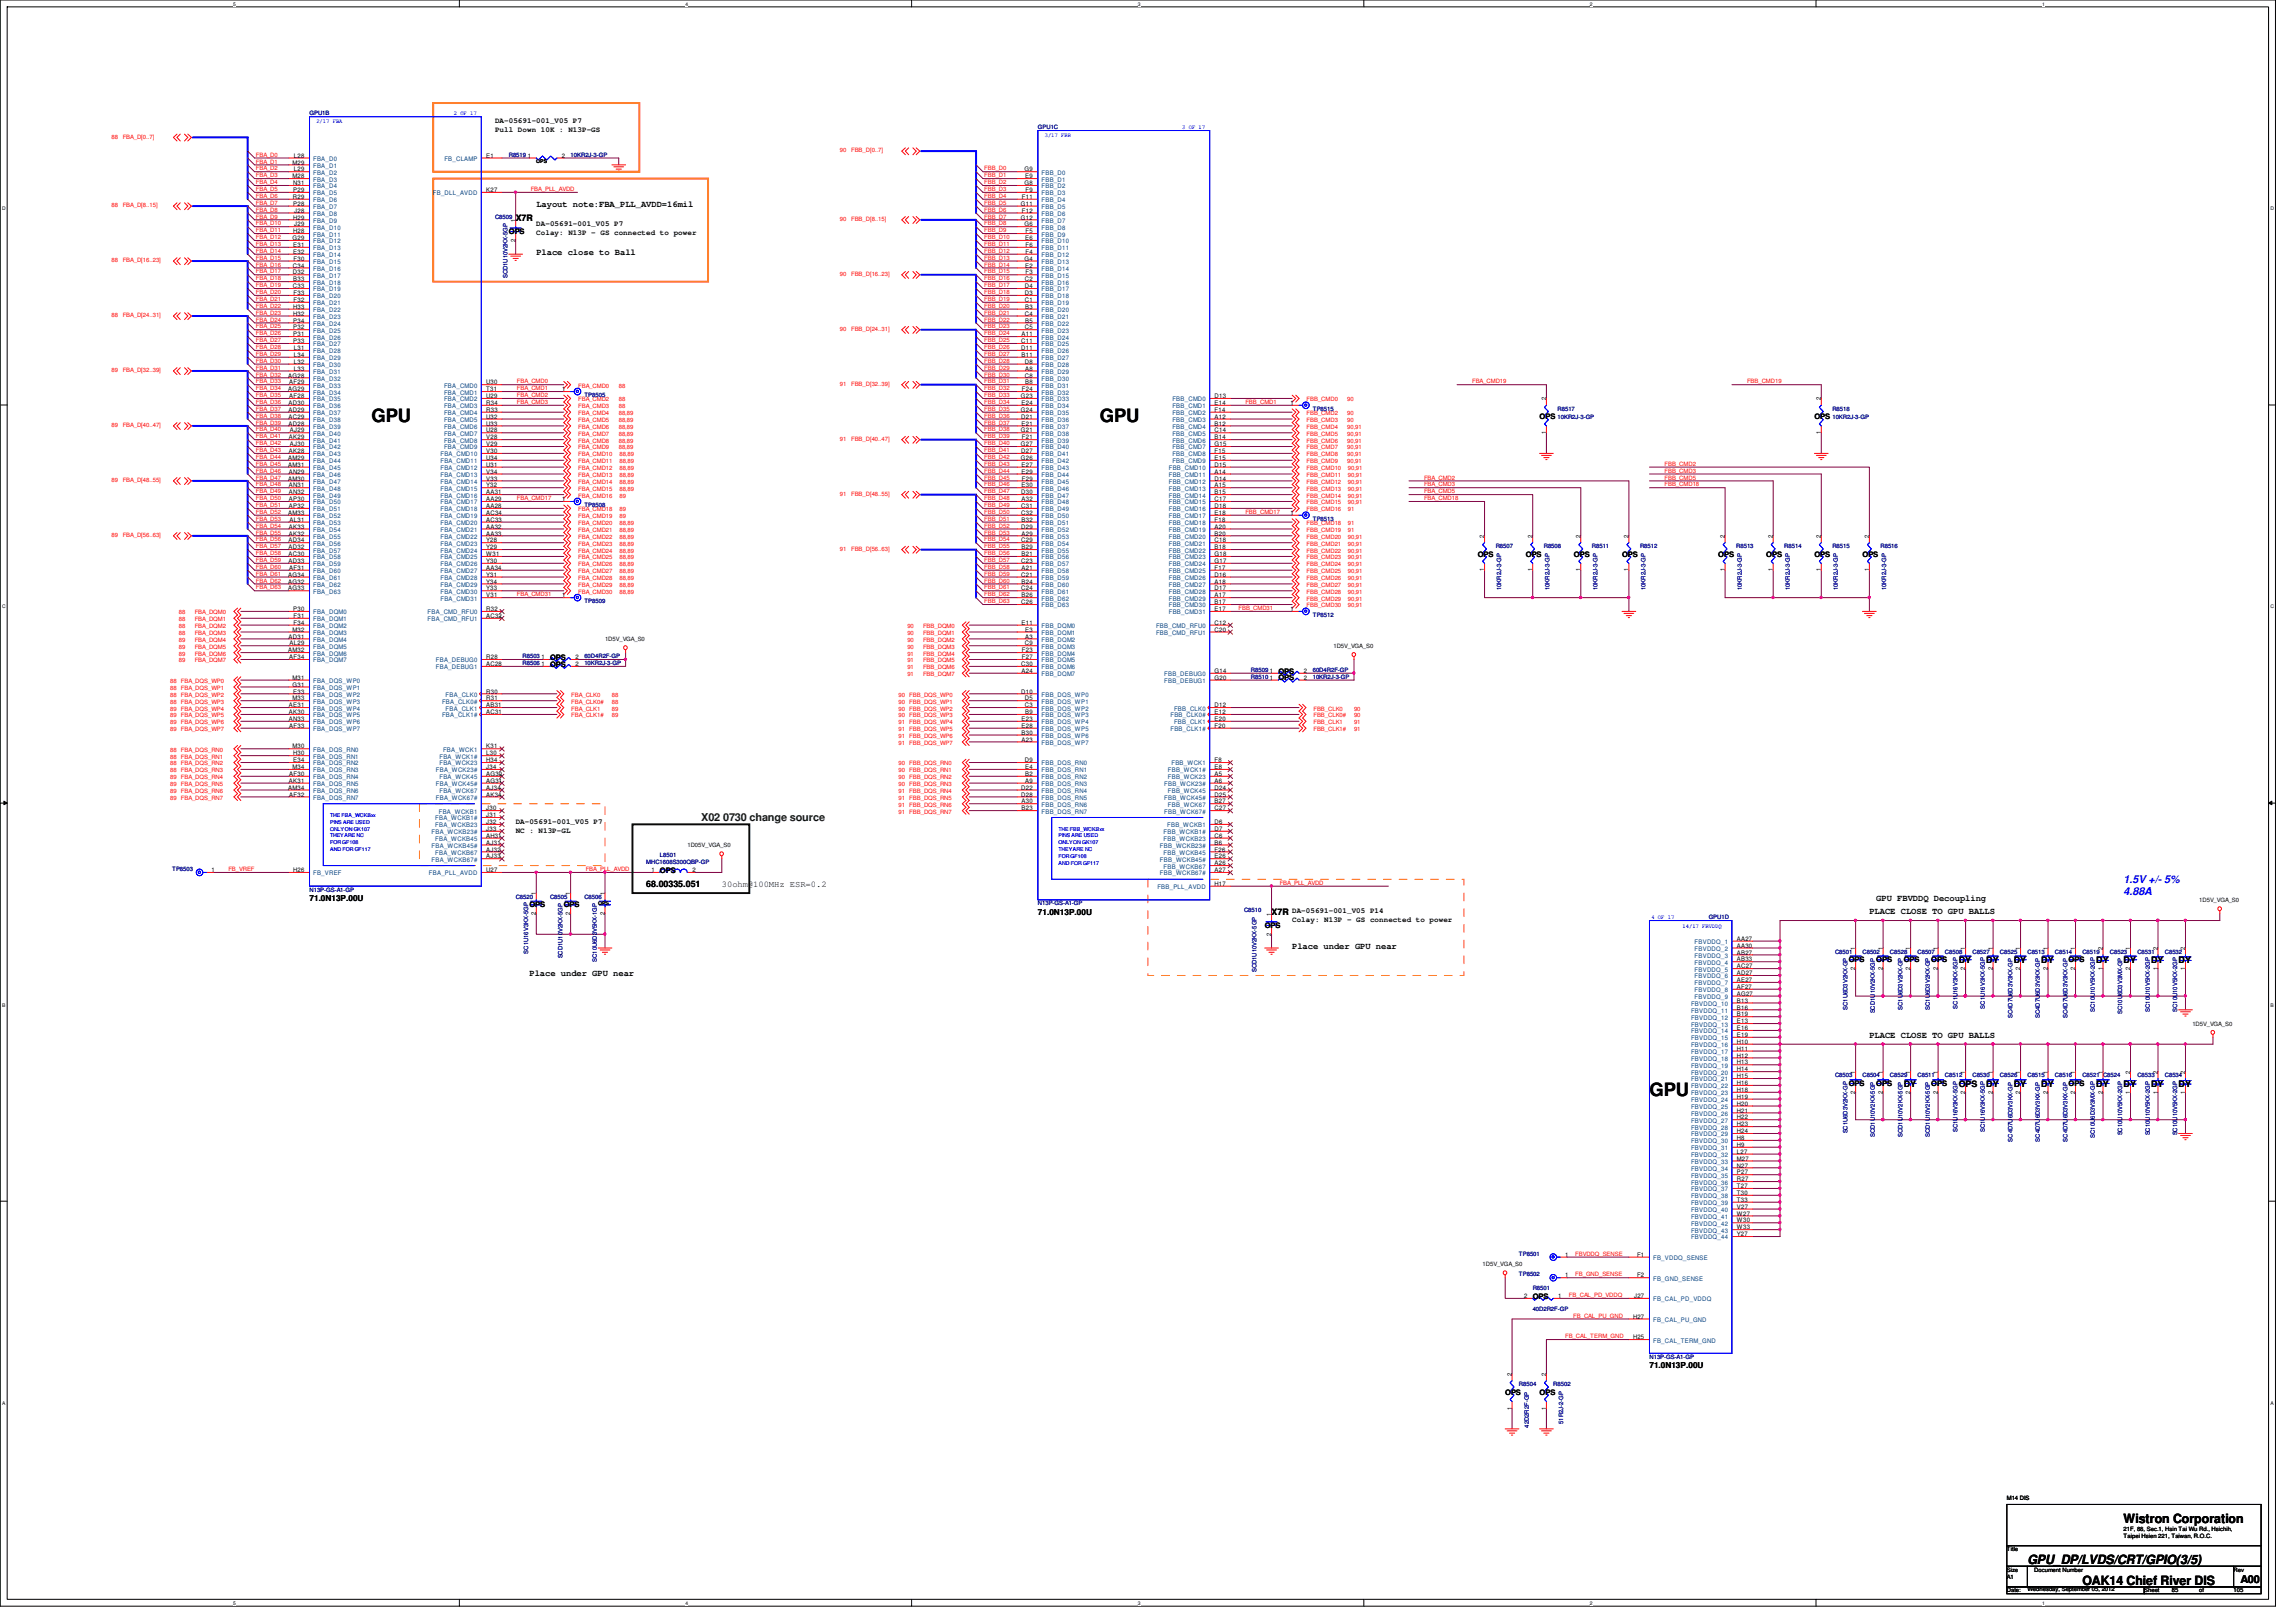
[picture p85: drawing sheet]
<svg xmlns="http://www.w3.org/2000/svg" width="297mm" height="210mm" viewBox="0 0 297 210" stroke-linecap="round" stroke-linejoin="round" font-family="sans-serif">
<defs><g id="words">
<g font-size="2.4">
<text x="48" y="54.7">GPU</text>
<text x="142.3" y="54.7">GPU</text>
<text x="213.4" y="141.8">GPU</text>
</g>
<g font-size="1.7">
<text x="274.7" y="197.1">Wistron Corporation</text>
<text x="262.3" y="202.4">GPU_DP/LVDS/CRT/GPIO(3/5)</text>
<text x="269.4" y="205.1">OAK14 Chief River DIS</text>
</g>
<text font-size="1.4" fill="#004000" x="90.7" y="106.2">X02 0730 change source</text>
<g font-size="1.4" fill="#00f">
<text x="274.7" y="114.2">1.5V +/- 5%</text>
<text x="274.7" y="115.9">4.88A</text>
</g>
<text font-size="1.4" x="289.9" y="204.9">A00</text>
<g font-size="1.1">
<text x="66.7" y="28.6">X7R</text>
<text x="69.4" y="26.8">Layout note:FBA_PLL_AVDD=16mil</text>
<text x="69.4" y="33">Place close to Ball</text>
<text x="40" y="116.6">71.0N13P.00U</text>
<text x="83.6" y="114.9">68.00335.051</text>
<text x="93.4" y="114.8">30ohm@100MHz ESR=0.2</text>
<text x="134.3" y="118.4">71.0N13P.00U</text>
<text x="164.5" y="118.4">X7R</text>
<text x="241.8" y="118.3">PLACE CLOSE TO GPU BALLS</text>
<text x="242.7" y="116.5">GPU FBVDDQ Decoupling</text>
<text x="167.2" y="122.8">Place under GPU near</text>
<text x="253.4" y="124.6">DY</text>
<text x="257" y="124.6">DY</text>
<text x="260.5" y="124.6">DY</text>
<text x="264.1" y="124.6">DY</text>
<text x="271.2" y="124.6">DY</text>
<text x="274.7" y="124.6">DY</text>
<text x="278.3" y="124.6">DY</text>
<text x="281.9" y="124.6">DY</text>
<text x="68.5" y="126.3">Place under GPU near</text>
<text x="241.8" y="134.3">PLACE CLOSE TO GPU BALLS</text>
<text x="246.3" y="140.6">DY</text>
<text x="253.4" y="140.6">OPS</text>
<text x="257" y="140.6">DY</text>
<text x="260.5" y="140.6">DY</text>
<text x="264.1" y="140.6">DY</text>
<text x="271.2" y="140.6">DY</text>
<text x="274.7" y="140.6">DY</text>
<text x="278.3" y="140.6">DY</text>
<text x="281.9" y="140.6">DY</text>
<text x="213.4" y="177">71.0N13P.00U</text>
</g>
<g font-size="1">
<text x="64" y="16">DA-05691-001_V05 P7</text>
<text x="64" y="17.1">Pull Down 10K : N13P-GS</text>
<text x="69.4" y="29.3">DA-05691-001_V05 P7</text>
<text x="65.8" y="30.3">OPS</text>
<text x="69.4" y="30.4">Colay: N13P - GS connected to power</text>
<text x="199.2" y="54.3">OPS</text>
<text x="234.7" y="54.3">OPS</text>
<text x="191.2" y="72.1">OPS</text>
<text x="197.4" y="72.1">OPS</text>
<text x="203.6" y="72.1">OPS</text>
<text x="209.8" y="72.1">OPS</text>
<text x="222.3" y="72.1">OPS</text>
<text x="228.5" y="72.1">OPS</text>
<text x="234.7" y="72.1">OPS</text>
<text x="241" y="72.1">OPS</text>
<text x="71.2" y="86.3">OPS</text>
<text x="71.2" y="85.4">OPS</text>
<text x="165.4" y="88.1">OPS</text>
<text x="165.4" y="87.2">OPS</text>
<text x="66.7" y="106.6">DA-05691-001_V05 P7</text>
<text x="66.7" y="107.8">NC : N13P-GL</text>
<text x="85.4" y="112.9">OPS</text>
<text x="68.5" y="117.4">OPS</text>
<text x="72.9" y="117.4">OPS</text>
<text x="167.2" y="118.2">DA-05691-001_V05 P14</text>
<text x="167.2" y="119.3">Colay: N13P - GS connected to power</text>
<text x="163.6" y="120.1">OPS</text>
<text x="239.2" y="124.5">OPS</text>
<text x="242.7" y="124.5">OPS</text>
<text x="246.3" y="124.5">OPS</text>
<text x="249.8" y="124.5">OPS</text>
<text x="267.6" y="124.5">OPS</text>
<text x="239.2" y="140.5">OPS</text>
<text x="242.7" y="140.5">OPS</text>
<text x="249.8" y="140.5">OPS</text>
<text x="267.6" y="140.5">OPS</text>
<text x="198.3" y="168.1">OPS</text>
<text x="194.7" y="180.5">OPS</text>
<text x="199.2" y="180.5">OPS</text>
</g>
<g font-size=".8" fill="#f00">
<text x="14.4" y="17.9">88</text>
<text x="15.9" y="17.9">FBA_D[0..7]</text>
<text x="33.1" y="20.3">FBA_D0</text>
<text x="33.1" y="21.2">FBA_D1</text>
<text x="33.1" y="22.9">FBA_D3</text>
<text x="33.1" y="22.1">FBA_D2</text>
<text x="33.1" y="23.8">FBA_D4</text>
<text x="108.7" y="19.7">90</text>
<text x="110.1" y="19.7">FBB_D[0..7]</text>
<text x="127.3" y="22.1">FBB_D0</text>
<text x="127.3" y="22.9">FBB_D1</text>
<text x="127.3" y="23.8">FBB_D2</text>
<text x="14.4" y="26.8">88</text>
<text x="15.9" y="26.8">FBA_D[8..15]</text>
<text x="33.1" y="24.7">FBA_D5</text>
<text x="33.1" y="25.6">FBA_D6</text>
<text x="33.1" y="27.4">FBA_D8</text>
<text x="33.1" y="26.5">FBA_D7</text>
<text x="33.1" y="28.3">FBA_D9</text>
<text x="33.1" y="29.2">FBA_D10</text>
<text x="68.7" y="24.7">FBA_PLL_AVDD</text>
<text x="108.7" y="28.6">90</text>
<text x="110.1" y="28.6">FBB_D[8..15]</text>
<text x="127.3" y="24.7">FBB_D3</text>
<text x="127.3" y="26.5">FBB_D5</text>
<text x="127.3" y="25.6">FBB_D4</text>
<text x="127.3" y="27.4">FBB_D6</text>
<text x="127.3" y="29.2">FBB_D8</text>
<text x="127.3" y="28.3">FBB_D7</text>
<text x="14.4" y="34">88</text>
<text x="15.9" y="34">FBA_D[16..23]</text>
<text x="33.1" y="30.9">FBA_D12</text>
<text x="33.1" y="30.1">FBA_D11</text>
<text x="33.1" y="33.6">FBA_D15</text>
<text x="33.1" y="32.7">FBA_D14</text>
<text x="33.1" y="31.8">FBA_D13</text>
<text x="33.1" y="35.4">FBA_D17</text>
<text x="33.1" y="34.5">FBA_D16</text>
<text x="108.7" y="35.7">90</text>
<text x="110.1" y="35.7">FBB_D[16..23]</text>
<text x="127.3" y="35.4">FBB_D15</text>
<text x="127.3" y="34.5">FBB_D14</text>
<text x="127.3" y="32.7">FBB_D12</text>
<text x="127.3" y="30.1">FBB_D9</text>
<text x="127.3" y="31.8">FBB_D11</text>
<text x="127.3" y="30.9">FBB_D10</text>
<text x="127.3" y="33.6">FBB_D13</text>
<text x="14.4" y="41.1">88</text>
<text x="15.9" y="41.1">FBA_D[24..31]</text>
<text x="33.1" y="38.1">FBA_D20</text>
<text x="33.1" y="37.2">FBA_D19</text>
<text x="33.1" y="36.3">FBA_D18</text>
<text x="33.1" y="40.7">FBA_D23</text>
<text x="33.1" y="39.8">FBA_D22</text>
<text x="33.1" y="38.9">FBA_D21</text>
<text x="33.1" y="41.6">FBA_D24</text>
<text x="127.3" y="37.2">FBB_D17</text>
<text x="127.3" y="36.3">FBB_D16</text>
<text x="127.3" y="40.7">FBB_D21</text>
<text x="127.3" y="41.6">FBB_D22</text>
<text x="127.3" y="38.9">FBB_D19</text>
<text x="127.3" y="39.8">FBB_D20</text>
<text x="127.3" y="38.1">FBB_D18</text>
<text x="33.1" y="42.5">FBA_D25</text>
<text x="33.1" y="45.2">FBA_D28</text>
<text x="33.1" y="44.3">FBA_D27</text>
<text x="33.1" y="43.4">FBA_D26</text>
<text x="33.1" y="47.8">FBA_D31</text>
<text x="33.1" y="46.9">FBA_D30</text>
<text x="33.1" y="46.1">FBA_D29</text>
<text x="108.7" y="42.8">90</text>
<text x="110.1" y="42.8">FBB_D[24..31]</text>
<text x="127.3" y="47.8">FBB_D29</text>
<text x="127.3" y="46.9">FBB_D28</text>
<text x="127.3" y="44.3">FBB_D25</text>
<text x="127.3" y="43.4">FBB_D24</text>
<text x="127.3" y="42.5">FBB_D23</text>
<text x="127.3" y="46.1">FBB_D27</text>
<text x="127.3" y="45.2">FBB_D26</text>
<text x="14.4" y="48.2">89</text>
<text x="15.9" y="48.2">FBA_D[32..39]</text>
<text x="33.1" y="51.4">FBA_D35</text>
<text x="33.1" y="53.2">FBA_D37</text>
<text x="33.1" y="52.3">FBA_D36</text>
<text x="33.1" y="49.6">FBA_D33</text>
<text x="33.1" y="48.7">FBA_D32</text>
<text x="33.1" y="50.5">FBA_D34</text>
<text x="66.9" y="49.6">FBA_CMD0</text>
<text x="66.9" y="50.5">FBA_CMD1</text>
<text x="66.9" y="52.3">FBA_CMD3</text>
<text x="66.9" y="51.4">FBA_CMD2</text>
<text x="74.8" y="53.7">FBA_CMD4</text>
<text x="74.8" y="52.8">FBA_CMD3</text>
<text x="74.8" y="51.9">FBA_CMD2</text>
<text x="74.8" y="50.2">FBA_CMD0</text>
<text x="80" y="53.7">88,89</text>
<text x="80" y="52.8">88</text>
<text x="80" y="51.9">88</text>
<text x="80" y="50.2">88</text>
<text x="108.7" y="50">91</text>
<text x="110.1" y="50">FBB_D[32..39]</text>
<text x="127.3" y="52.3">FBB_D34</text>
<text x="127.3" y="53.2">FBB_D35</text>
<text x="127.3" y="49.6">FBB_D31</text>
<text x="127.3" y="48.7">FBB_D30</text>
<text x="127.3" y="51.4">FBB_D33</text>
<text x="127.3" y="50.5">FBB_D32</text>
<text x="161.1" y="52.3">FBB_CMD1</text>
<text x="169" y="53.7">FBB_CMD2</text>
<text x="169" y="51.9">FBB_CMD0</text>
<text x="174.3" y="53.7">90</text>
<text x="174.3" y="51.9">90</text>
<text x="190.5" y="49.6">FBA_CMD19</text>
<text x="226" y="49.6">FBB_CMD19</text>
<text x="14.4" y="55.3">89</text>
<text x="15.9" y="55.3">FBA_D[40..47]</text>
<text x="33.1" y="54.1">FBA_D38</text>
<text x="33.1" y="54.9">FBA_D39</text>
<text x="33.1" y="55.8">FBA_D40</text>
<text x="33.1" y="57.6">FBA_D42</text>
<text x="33.1" y="56.7">FBA_D41</text>
<text x="33.1" y="59.4">FBA_D44</text>
<text x="33.1" y="58.5">FBA_D43</text>
<text x="74.8" y="56.4">FBA_CMD7</text>
<text x="74.8" y="57.3">FBA_CMD8</text>
<text x="74.8" y="58.2">FBA_CMD9</text>
<text x="74.8" y="59.1">FBA_CMD10</text>
<text x="74.8" y="59.9">FBA_CMD11</text>
<text x="74.8" y="54.6">FBA_CMD5</text>
<text x="74.8" y="55.5">FBA_CMD6</text>
<text x="80" y="56.4">88,89</text>
<text x="80" y="57.3">88,89</text>
<text x="80" y="58.2">88,89</text>
<text x="80" y="54.6">88,89</text>
<text x="80" y="55.5">88,89</text>
<text x="80.1" y="59.1">88,89</text>
<text x="80.1" y="59.9">88,89</text>
<text x="108.7" y="57.1">91</text>
<text x="110.1" y="57.1">FBB_D[40..47]</text>
<text x="127.3" y="59.4">FBB_D42</text>
<text x="127.3" y="57.6">FBB_D40</text>
<text x="127.3" y="58.5">FBB_D41</text>
<text x="127.3" y="54.9">FBB_D37</text>
<text x="127.3" y="54.1">FBB_D36</text>
<text x="127.3" y="56.7">FBB_D39</text>
<text x="127.3" y="55.8">FBB_D38</text>
<text x="169" y="58.2">FBB_CMD7</text>
<text x="169" y="59.1">FBB_CMD8</text>
<text x="169" y="59.9">FBB_CMD9</text>
<text x="169" y="56.4">FBB_CMD5</text>
<text x="169" y="57.3">FBB_CMD6</text>
<text x="169" y="55.5">FBB_CMD4</text>
<text x="169" y="54.6">FBB_CMD3</text>
<text x="174.3" y="58.2">90,91</text>
<text x="174.3" y="59.1">90,91</text>
<text x="174.3" y="59.9">90,91</text>
<text x="174.3" y="56.4">90,91</text>
<text x="174.3" y="57.3">90,91</text>
<text x="174.3" y="55.5">90,91</text>
<text x="174.3" y="54.6">90</text>
<text x="14.4" y="62.4">89</text>
<text x="15.9" y="62.4">FBA_D[48..55]</text>
<text x="33.1" y="62.1">FBA_D47</text>
<text x="33.1" y="61.2">FBA_D46</text>
<text x="33.1" y="60.3">FBA_D45</text>
<text x="33.1" y="64.7">FBA_D50</text>
<text x="33.1" y="63.8">FBA_D49</text>
<text x="33.1" y="62.9">FBA_D48</text>
<text x="33.1" y="65.6">FBA_D51</text>
<text x="66.9" y="64.7">FBA_CMD17</text>
<text x="74.8" y="60.8">FBA_CMD12</text>
<text x="74.8" y="62.6">FBA_CMD14</text>
<text x="74.8" y="63.5">FBA_CMD15</text>
<text x="74.8" y="64.4">FBA_CMD16</text>
<text x="74.8" y="61.7">FBA_CMD13</text>
<text x="80.1" y="60.8">88,89</text>
<text x="80.1" y="62.6">88,89</text>
<text x="80.1" y="63.5">88,89</text>
<text x="80.1" y="64.4">89</text>
<text x="80.1" y="61.7">88,89</text>
<text x="108.7" y="64.2">91</text>
<text x="110.1" y="64.2">FBB_D[48..55]</text>
<text x="127.3" y="62.9">FBB_D46</text>
<text x="127.3" y="63.8">FBB_D47</text>
<text x="127.3" y="60.3">FBB_D43</text>
<text x="127.3" y="62.1">FBB_D45</text>
<text x="127.3" y="61.2">FBB_D44</text>
<text x="127.3" y="65.6">FBB_D49</text>
<text x="127.3" y="64.7">FBB_D48</text>
<text x="169" y="60.8">FBB_CMD10</text>
<text x="169" y="61.7">FBB_CMD11</text>
<text x="169" y="62.6">FBB_CMD12</text>
<text x="169" y="64.4">FBB_CMD14</text>
<text x="169" y="65.3">FBB_CMD15</text>
<text x="169" y="63.5">FBB_CMD13</text>
<text x="174.4" y="60.8">90,91</text>
<text x="174.4" y="61.7">90,91</text>
<text x="174.4" y="62.6">90,91</text>
<text x="174.4" y="64.4">90,91</text>
<text x="174.4" y="65.3">90,91</text>
<text x="174.4" y="63.5">90,91</text>
<text x="184.2" y="62.1">FBA_CMD2</text>
<text x="184.2" y="64.7">FBA_CMD18</text>
<text x="184.2" y="62.9">FBA_CMD3</text>
<text x="184.2" y="63.8">FBA_CMD5</text>
<text x="215.3" y="62.9">FBB_CMD18</text>
<text x="215.3" y="61.2">FBB_CMD3</text>
<text x="215.3" y="62.1">FBB_CMD5</text>
<text x="215.3" y="60.3">FBB_CMD2</text>
<text x="14.4" y="69.5">89</text>
<text x="15.9" y="69.5">FBA_D[56..63]</text>
<text x="33.1" y="68.3">FBA_D54</text>
<text x="33.1" y="67.4">FBA_D53</text>
<text x="33.1" y="66.5">FBA_D52</text>
<text x="33.1" y="70.1">FBA_D56</text>
<text x="33.1" y="69.2">FBA_D55</text>
<text x="33.1" y="71.8">FBA_D58</text>
<text x="33.1" y="71">FBA_D57</text>
<text x="74.8" y="66.2">FBA_CMD18</text>
<text x="74.8" y="67.9">FBA_CMD20</text>
<text x="74.8" y="68.8">FBA_CMD21</text>
<text x="74.8" y="69.7">FBA_CMD22</text>
<text x="74.8" y="71.5">FBA_CMD24</text>
<text x="74.8" y="70.6">FBA_CMD23</text>
<text x="74.8" y="67.1">FBA_CMD19</text>
<text x="80.1" y="66.2">89</text>
<text x="80.1" y="67.9">88,89</text>
<text x="80.1" y="68.8">88,89</text>
<text x="80.1" y="69.7">88,89</text>
<text x="80.1" y="71.5">88,89</text>
<text x="80.1" y="70.6">88,89</text>
<text x="80.1" y="67.1">89</text>
<text x="108.7" y="71.3">91</text>
<text x="110.1" y="71.3">FBB_D[56..63]</text>
<text x="127.3" y="68.3">FBB_D52</text>
<text x="127.3" y="69.2">FBB_D53</text>
<text x="127.3" y="67.4">FBB_D51</text>
<text x="127.3" y="66.5">FBB_D50</text>
<text x="127.3" y="71">FBB_D55</text>
<text x="127.3" y="70.1">FBB_D54</text>
<text x="127.3" y="71.8">FBB_D56</text>
<text x="161.1" y="66.5">FBB_CMD17</text>
<text x="169" y="66.2">FBB_CMD16</text>
<text x="169" y="67.9">FBB_CMD18</text>
<text x="169" y="69.7">FBB_CMD20</text>
<text x="169" y="70.6">FBB_CMD21</text>
<text x="169" y="71.5">FBB_CMD22</text>
<text x="169" y="68.8">FBB_CMD19</text>
<text x="174.4" y="66.2">91</text>
<text x="174.4" y="67.9">91</text>
<text x="174.4" y="69.7">90,91</text>
<text x="174.4" y="70.6">90,91</text>
<text x="174.4" y="71.5">90,91</text>
<text x="174.4" y="68.8">91</text>
<text x="33.1" y="72.7">FBA_D59</text>
<text x="33.1" y="73.6">FBA_D60</text>
<text x="33.1" y="74.5">FBA_D61</text>
<text x="33.1" y="75.4">FBA_D62</text>
<text x="33.1" y="76.3">FBA_D63</text>
<text x="66.9" y="77.2">FBA_CMD31</text>
<text x="74.8" y="73.3">FBA_CMD26</text>
<text x="74.8" y="74.2">FBA_CMD27</text>
<text x="74.8" y="75.1">FBA_CMD28</text>
<text x="74.8" y="76.8">FBA_CMD30</text>
<text x="74.8" y="75.9">FBA_CMD29</text>
<text x="74.8" y="72.4">FBA_CMD25</text>
<text x="80.1" y="73.3">88,89</text>
<text x="80.1" y="74.2">88,89</text>
<text x="80.1" y="75.1">88,89</text>
<text x="80.1" y="76.8">88,89</text>
<text x="80.1" y="75.9">88,89</text>
<text x="80.1" y="72.4">88,89</text>
<text x="127.3" y="76.3">FBB_D61</text>
<text x="127.3" y="77.2">FBB_D62</text>
<text x="127.3" y="75.4">FBB_D60</text>
<text x="127.3" y="73.6">FBB_D58</text>
<text x="127.3" y="74.5">FBB_D59</text>
<text x="127.3" y="72.7">FBB_D57</text>
<text x="169" y="73.3">FBB_CMD24</text>
<text x="169" y="72.4">FBB_CMD23</text>
<text x="169" y="75.1">FBB_CMD26</text>
<text x="169" y="75.9">FBB_CMD27</text>
<text x="169" y="76.8">FBB_CMD28</text>
<text x="169" y="77.7">FBB_CMD29</text>
<text x="169" y="74.2">FBB_CMD25</text>
<text x="174.4" y="73.3">90,91</text>
<text x="174.4" y="72.4">90,91</text>
<text x="174.4" y="75.1">90,91</text>
<text x="174.4" y="75.9">90,91</text>
<text x="174.4" y="76.8">90,91</text>
<text x="174.4" y="77.7">90,91</text>
<text x="174.4" y="74.2">90,91</text>
<text x="23.2" y="83.1">89</text>
<text x="23.2" y="79.5">88</text>
<text x="23.2" y="83.9">89</text>
<text x="23.2" y="80.4">88</text>
<text x="23.2" y="81.3">88</text>
<text x="23.2" y="82.2">88</text>
<text x="25.2" y="83.1">FBA_DQM4</text>
<text x="25.2" y="79.5">FBA_DQM0</text>
<text x="25.2" y="83.9">FBA_DQM5</text>
<text x="25.2" y="80.4">FBA_DQM1</text>
<text x="25.2" y="81.3">FBA_DQM2</text>
<text x="25.2" y="82.2">FBA_DQM3</text>
<text x="117.4" y="81.3">90</text>
<text x="117.4" y="82.2">90</text>
<text x="117.4" y="83.1">90</text>
<text x="117.4" y="83.9">90</text>
<text x="119.4" y="81.3">FBB_DQM0</text>
<text x="119.4" y="82.2">FBB_DQM1</text>
<text x="119.4" y="83.1">FBB_DQM2</text>
<text x="119.4" y="83.9">FBB_DQM3</text>
<text x="127.3" y="78.1">FBB_D63</text>
<text x="160.2" y="79">FBB_CMD31</text>
<text x="169" y="78.6">FBB_CMD30</text>
<text x="174.4" y="78.6">90,91</text>
<text x="22" y="89.3">88</text>
<text x="22" y="88.4">88</text>
<text x="23.2" y="84.8">89</text>
<text x="23.2" y="85.7">89</text>
<text x="23.4" y="89.3">FBA_DQS_WP1</text>
<text x="23.4" y="88.4">FBA_DQS_WP0</text>
<text x="25.2" y="84.8">FBA_DQM6</text>
<text x="25.2" y="85.7">FBA_DQM7</text>
<text x="117.4" y="84.8">91</text>
<text x="117.4" y="85.7">91</text>
<text x="117.4" y="86.6">91</text>
<text x="117.4" y="87.5">91</text>
<text x="119.4" y="84.8">FBB_DQM4</text>
<text x="119.4" y="85.7">FBB_DQM5</text>
<text x="119.4" y="86.6">FBB_DQM6</text>
<text x="119.4" y="87.5">FBB_DQM7</text>
<text x="22" y="92.8">89</text>
<text x="22" y="93.7">89</text>
<text x="22" y="94.6">89</text>
<text x="22" y="90.2">88</text>
<text x="22" y="91.1">88</text>
<text x="22" y="91.9">89</text>
<text x="23.4" y="92.8">FBA_DQS_WP5</text>
<text x="23.4" y="93.7">FBA_DQS_WP6</text>
<text x="23.4" y="94.6">FBA_DQS_WP7</text>
<text x="23.4" y="90.2">FBA_DQS_WP2</text>
<text x="23.4" y="91.1">FBA_DQS_WP3</text>
<text x="23.4" y="91.9">FBA_DQS_WP4</text>
<text x="73.9" y="91.9">FBA_CLK1</text>
<text x="73.9" y="92.8">FBA_CLK1#</text>
<text x="73.9" y="90.2">FBA_CLK0</text>
<text x="73.9" y="91.1">FBA_CLK0#</text>
<text x="79.2" y="91.9">89</text>
<text x="79.2" y="90.2">88</text>
<text x="79.2" y="92.8">89</text>
<text x="79.2" y="91.1">88</text>
<text x="116.2" y="94.6">91</text>
<text x="116.2" y="95.5">91</text>
<text x="116.2" y="91.1">90</text>
<text x="116.2" y="91.9">90</text>
<text x="116.2" y="92.8">90</text>
<text x="116.2" y="90.2">90</text>
<text x="116.2" y="93.7">91</text>
<text x="117.6" y="94.6">FBB_DQS_WP5</text>
<text x="117.6" y="95.5">FBB_DQS_WP6</text>
<text x="117.6" y="91.1">FBB_DQS_WP1</text>
<text x="117.6" y="91.9">FBB_DQS_WP2</text>
<text x="117.6" y="92.8">FBB_DQS_WP3</text>
<text x="117.6" y="90.2">FBB_DQS_WP0</text>
<text x="117.6" y="93.7">FBB_DQS_WP4</text>
<text x="169.9" y="93.7">FBB_CLK1</text>
<text x="169.9" y="91.9">FBB_CLK0</text>
<text x="169.9" y="92.8">FBB_CLK0#</text>
<text x="169.9" y="94.6">FBB_CLK1#</text>
<text x="175.2" y="92.8">90</text>
<text x="175.2" y="94.6">91</text>
<text x="175.2" y="93.7">91</text>
<text x="175.2" y="91.9">90</text>
<text x="22" y="99.9">88</text>
<text x="22" y="100.8">89</text>
<text x="22" y="101.7">89</text>
<text x="22" y="97.3">88</text>
<text x="22" y="98.2">88</text>
<text x="22" y="99.1">88</text>
<text x="23.4" y="99.9">FBA_DQS_RN3</text>
<text x="23.4" y="100.8">FBA_DQS_RN4</text>
<text x="23.4" y="101.7">FBA_DQS_RN5</text>
<text x="23.4" y="97.3">FBA_DQS_RN0</text>
<text x="23.4" y="98.2">FBA_DQS_RN1</text>
<text x="23.4" y="99.1">FBA_DQS_RN2</text>
<text x="116.2" y="101.7">90</text>
<text x="116.2" y="96.4">91</text>
<text x="116.2" y="99.1">90</text>
<text x="116.2" y="99.9">90</text>
<text x="116.2" y="100.8">90</text>
<text x="117.6" y="101.7">FBB_DQS_RN3</text>
<text x="117.6" y="96.4">FBB_DQS_WP7</text>
<text x="117.6" y="99.1">FBB_DQS_RN0</text>
<text x="117.6" y="99.9">FBB_DQS_RN1</text>
<text x="117.6" y="100.8">FBB_DQS_RN2</text>
<text x="22" y="102.6">89</text>
<text x="22" y="103.5">89</text>
<text x="23.4" y="102.6">FBA_DQS_RN6</text>
<text x="23.4" y="103.5">FBA_DQS_RN7</text>
<text x="116.2" y="102.6">91</text>
<text x="116.2" y="103.5">91</text>
<text x="116.2" y="104.4">91</text>
<text x="116.2" y="105.3">91</text>
<text x="117.6" y="102.6">FBB_DQS_RN4</text>
<text x="117.6" y="103.5">FBB_DQS_RN5</text>
<text x="117.6" y="104.4">FBB_DQS_RN6</text>
<text x="117.6" y="105.3">FBB_DQS_RN7</text>
<text x="29.5" y="112.7">FB_VREF</text>
<text x="75.8" y="112.7">FBA_PLL_AVDD</text>
<text x="165.6" y="114.5">FBA_PLL_AVDD</text>
<text x="203" y="167.9">FB_CAL_PD_VDDQ</text>
<text x="203.8" y="162.5">FBVDDQ_SENSE</text>
<text x="203.8" y="165.2">FB_GND_SENSE</text>
<text x="202.5" y="173.2">FB_CAL_TERM_GND</text>
<text x="203.5" y="170.5">FB_CAL_PU_GND</text>
</g>
<g font-size=".8" fill="#000080">
<text x="40" y="14.9">GPU1B</text>
<text x="134.3" y="16.7">GPU1C</text>
<text x="65.8" y="20.3">R8519</text>
<text x="73.8" y="20.3">10KR2J-3-GP</text>
<text x="64" y="28.3">C8509</text>
<text x="65.7" y="36" transform="rotate(-90 65.7 36)">SCD1U10V2KX-5GP</text>
<text x="75.6" y="51.4">TP8505</text>
<text x="169.8" y="53.2">TP8515</text>
<text x="201.5" y="53.2">R8517</text>
<text x="237.1" y="53.2">R8518</text>
<text x="201.5" y="54.2">10KR2J-3-GP</text>
<text x="237.1" y="54.2">10KR2J-3-GP</text>
<text x="75.6" y="65.6">TP8508</text>
<text x="169.8" y="67.4">TP8513</text>
<text x="193.5" y="71">R8507</text>
<text x="199.7" y="71">R8508</text>
<text x="205.9" y="71">R8511</text>
<text x="212.2" y="71">R8512</text>
<text x="224.6" y="71">R8513</text>
<text x="230.8" y="71">R8514</text>
<text x="237.1" y="71">R8515</text>
<text x="243.3" y="71">R8516</text>
<text x="194.2" y="76.4" transform="rotate(-90 194.2 76.4)">10KR2J-3-GP</text>
<text x="200.4" y="76.4" transform="rotate(-90 200.4 76.4)">10KR2J-3-GP</text>
<text x="206.7" y="76.4" transform="rotate(-90 206.7 76.4)">10KR2J-3-GP</text>
<text x="212.9" y="76.4" transform="rotate(-90 212.9 76.4)">10KR2J-3-GP</text>
<text x="225.3" y="76.4" transform="rotate(-90 225.3 76.4)">10KR2J-3-GP</text>
<text x="231.6" y="76.4" transform="rotate(-90 231.6 76.4)">10KR2J-3-GP</text>
<text x="237.8" y="76.4" transform="rotate(-90 237.8 76.4)">10KR2J-3-GP</text>
<text x="244" y="76.4" transform="rotate(-90 244 76.4)">10KR2J-3-GP</text>
<text x="75.6" y="78.1">TP8509</text>
<text x="169.8" y="79.8">TP8512</text>
<text x="67.6" y="86.1">R8506</text>
<text x="67.6" y="85.2">R8503</text>
<text x="75.6" y="86.1">10KR2J-3-GP</text>
<text x="75.6" y="85.2">60D4R2F-GP</text>
<text x="161.8" y="87.8">R8510</text>
<text x="161.8" y="87">R8509</text>
<text x="169.8" y="87.8">10KR2J-3-GP</text>
<text x="169.8" y="87">60D4R2F-GP</text>
<text x="22.3" y="112.7">TP8503</text>
<text x="83.6" y="111.8">MHC1608S300QBP-GP</text>
<text x="85.4" y="111">L8501</text>
<text x="40" y="115.4">N13P-GS-A1-GP</text>
<text x="66.7" y="116.3">C8520</text>
<text x="71.2" y="116.3">C8505</text>
<text x="75.6" y="116.3">C8506</text>
<text x="134.3" y="117.2">N13P-GS-A1-GP</text>
<text x="160.9" y="118.1">C8510</text>
<text x="221.1" y="119">GPU1D</text>
<text x="68.3" y="123.4" transform="rotate(-90 68.3 123.4)">SC1U16V3KX-5GP</text>
<text x="72.8" y="124" transform="rotate(-90 72.8 124)">SCD1U10V2KX-5GP</text>
<text x="77.2" y="124.5" transform="rotate(-90 77.2 124.5)">SC10U6D3V5KX-1GP</text>
<text x="162.6" y="125.8" transform="rotate(-90 162.6 125.8)">SCD1U10V2KX-5GP</text>
<text x="237.4" y="123.4">C8501</text>
<text x="241" y="123.4">C8502</text>
<text x="244.5" y="123.4">C8528</text>
<text x="248.1" y="123.4">C8507</text>
<text x="251.6" y="123.4">C8508</text>
<text x="255.2" y="123.4">C8527</text>
<text x="258.7" y="123.4">C8525</text>
<text x="262.3" y="123.4">C8513</text>
<text x="265.8" y="123.4">C8514</text>
<text x="269.4" y="123.4">C8519</text>
<text x="273" y="123.4">C8523</text>
<text x="276.5" y="123.4">C8531</text>
<text x="280.1" y="123.4">C8532</text>
<text x="239" y="130.7" transform="rotate(-90 239 130.7)">SC1U6D3V2KX-GP</text>
<text x="242.6" y="131.1" transform="rotate(-90 242.6 131.1)">SCD1U10V2KX-5GP</text>
<text x="246.1" y="130.7" transform="rotate(-90 246.1 130.7)">SC1U6D3V2KX-GP</text>
<text x="249.7" y="130.7" transform="rotate(-90 249.7 130.7)">SC1U6D3V2KX-GP</text>
<text x="253.2" y="130.5" transform="rotate(-90 253.2 130.5)">SC1U16V3KX-5GP</text>
<text x="256.8" y="130.5" transform="rotate(-90 256.8 130.5)">SC1U16V3KX-5GP</text>
<text x="260.3" y="131.7" transform="rotate(-90 260.3 131.7)">SC4D7U6D3V3KX-GP</text>
<text x="263.9" y="131.7" transform="rotate(-90 263.9 131.7)">SC4D7U6D3V3KX-GP</text>
<text x="267.5" y="131.7" transform="rotate(-90 267.5 131.7)">SC4D7U6D3V3KX-GP</text>
<text x="271" y="130.9" transform="rotate(-90 271 130.9)">SC10U10V5KX-2GP</text>
<text x="274.6" y="131.2" transform="rotate(-90 274.6 131.2)">SC10U6D3V3MX-GP</text>
<text x="278.1" y="130.9" transform="rotate(-90 278.1 130.9)">SC10U10V5KX-2GP</text>
<text x="281.7" y="130.9" transform="rotate(-90 281.7 130.9)">SC10U10V5KX-2GP</text>
<text x="237.4" y="139.4">C8503</text>
<text x="241" y="139.4">C8504</text>
<text x="244.5" y="139.4">C8529</text>
<text x="248.1" y="139.4">C8511</text>
<text x="251.6" y="139.4">C8512</text>
<text x="255.2" y="139.4">C8530</text>
<text x="258.7" y="139.4">C8526</text>
<text x="262.3" y="139.4">C8515</text>
<text x="265.8" y="139.4">C8516</text>
<text x="269.4" y="139.4">C8521 C8524</text>
<text x="276.5" y="139.4">C8533</text>
<text x="280.1" y="139.4">C8534</text>
<text x="239" y="146.7" transform="rotate(-90 239 146.7)">SC1U6D3V2KX-GP</text>
<text x="242.6" y="147.2" transform="rotate(-90 242.6 147.2)">SCD1U10V2KX-5GP</text>
<text x="246.1" y="147.2" transform="rotate(-90 246.1 147.2)">SCD1U10V2KX-5GP</text>
<text x="249.7" y="147.2" transform="rotate(-90 249.7 147.2)">SCD1U10V2KX-5GP</text>
<text x="253.2" y="146.5" transform="rotate(-90 253.2 146.5)">SC1U16V3KX-5GP</text>
<text x="256.8" y="146.5" transform="rotate(-90 256.8 146.5)">SC1U16V3KX-5GP</text>
<text x="260.3" y="147.7" transform="rotate(-90 260.3 147.7)">SC4D7U6D3V3KX-GP</text>
<text x="263.9" y="147.7" transform="rotate(-90 263.9 147.7)">SC4D7U6D3V3KX-GP</text>
<text x="267.5" y="147.7" transform="rotate(-90 267.5 147.7)">SC4D7U6D3V3KX-GP</text>
<text x="271" y="147.2" transform="rotate(-90 271 147.2)">SC10U6D3V3MX-GP</text>
<text x="274.6" y="146.9" transform="rotate(-90 274.6 146.9)">SC10U10V5KX-2GP</text>
<text x="278.1" y="146.9" transform="rotate(-90 278.1 146.9)">SC10U10V5KX-2GP</text>
<text x="281.7" y="146.9" transform="rotate(-90 281.7 146.9)">SC10U10V5KX-2GP</text>
<text x="196.5" y="162.5">TP8501</text>
<text x="196.5" y="165.2">TP8502</text>
<text x="198.3" y="167">R8501</text>
<text x="198.3" y="169.6">40D2R2F-GP</text>
<text x="196.5" y="179.4">R8504</text>
<text x="201" y="179.4">R8502</text>
<text x="213.4" y="175.9">N13P-GS-A1-GP</text>
<text x="197.8" y="184.7" transform="rotate(-90 197.8 184.7)">42D2R2F-GP</text>
<text x="202.2" y="184.3" transform="rotate(-90 202.2 184.3)">51R2J-2-GP</text>
</g>
<g font-size=".8" fill="#00f">
<text x="40.9" y="15.9">2/17 FBA</text>
<text x="58.7" y="14.9">2 OF 17</text>
<text x="135.2" y="17.7">3/17 FBB</text>
<text x="152.9" y="16.6">3 OF 17</text>
<text x="213.7" y="118.9">4 OF 17</text>
<text x="217.7" y="120.1">14/17 FBVDDQ</text>
</g>
<g font-size=".8">
<text x="37.8" y="23.1">M28</text>
<text x="37.8" y="21.3">M29</text>
<text x="37.9" y="24">N31</text>
<text x="38" y="22.2">L29</text>
<text x="38" y="20.4">L28</text>
<text x="62.9" y="20.4">E1</text>
<text x="68.3" y="20.4">1</text>
<text x="72.7" y="20.4">2</text>
<text x="132.5" y="24">G8</text>
<text x="132.5" y="22.2">G9</text>
<text x="132.6" y="23.1">E9</text>
<text x="37.9" y="25.7">R29</text>
<text x="37.9" y="28.4">H29</text>
<text x="37.9" y="26.6">P28</text>
<text x="37.9" y="24.8">P29</text>
<text x="38.1" y="29.3">J29</text>
<text x="38.1" y="27.5">J28</text>
<text x="62.9" y="24.8">K27</text>
<text x="66.7" y="28.7" transform="rotate(-90 66.7 28.7)">1</text>
<text x="132.1" y="28.4">G12</text>
<text x="132.1" y="26.6">G11</text>
<text x="132.2" y="27.5">F12</text>
<text x="132.2" y="25.7">F11</text>
<text x="132.5" y="29.3">G6</text>
<text x="132.7" y="24.8">F9</text>
<text x="37.8" y="31.1">G29</text>
<text x="37.9" y="35.5">D32</text>
<text x="37.9" y="34.6">C34</text>
<text x="37.9" y="32.9">E32</text>
<text x="37.9" y="32">E31</text>
<text x="37.9" y="30.2">H28</text>
<text x="38" y="33.7">F30</text>
<text x="66.7" y="31.3" transform="rotate(-90 66.7 31.3)">2</text>
<text x="132.5" y="33.7">G4</text>
<text x="132.6" y="34.6">E2</text>
<text x="132.6" y="31.1">E6</text>
<text x="132.7" y="35.5">F3</text>
<text x="132.7" y="32.9">F4</text>
<text x="132.7" y="32">F6</text>
<text x="132.7" y="30.2">F5</text>
<text x="37.9" y="37.3">C33</text>
<text x="37.9" y="41.7">P34</text>
<text x="37.9" y="40.9">H32</text>
<text x="37.9" y="40">H33</text>
<text x="37.9" y="36.4">B33</text>
<text x="38" y="39.1">F32</text>
<text x="38" y="38.2">F33</text>
<text x="132.6" y="40.9">C4</text>
<text x="132.6" y="39.1">C1</text>
<text x="132.6" y="38.2">D3</text>
<text x="132.6" y="37.3">D4</text>
<text x="132.6" y="36.4">C2</text>
<text x="132.6" y="41.7">B5</text>
<text x="132.6" y="40">B3</text>
<text x="37.9" y="44.4">P33</text>
<text x="37.9" y="43.5">P31</text>
<text x="37.9" y="42.6">P32</text>
<text x="38" y="48">L33</text>
<text x="38" y="47.1">L32</text>
<text x="38" y="46.2">L34</text>
<text x="38" y="45.3">L31</text>
<text x="132.1" y="45.3">D11</text>
<text x="132.1" y="44.4">C11</text>
<text x="132.2" y="46.2">B11</text>
<text x="132.2" y="43.5">A11</text>
<text x="132.6" y="47.1">D8</text>
<text x="132.6" y="42.6">C5</text>
<text x="132.6" y="48">A8</text>
<text x="37.3" y="50.6">AG29</text>
<text x="37.3" y="48.9">AG28</text>
<text x="37.3" y="53.3">AD29</text>
<text x="37.3" y="52.4">AD30</text>
<text x="37.4" y="51.5">AF28</text>
<text x="37.4" y="49.7">AF29</text>
<text x="62.9" y="53.3">R33</text>
<text x="62.9" y="52.4">R34</text>
<text x="62.9" y="51.5">U29</text>
<text x="62.9" y="50.6">T31</text>
<text x="62.9" y="49.7">U30</text>
<text x="72.7" y="50.6">1</text>
<text x="132.1" y="53.3">G24</text>
<text x="132.1" y="51.5">G23</text>
<text x="132.2" y="52.4">E24</text>
<text x="132.2" y="50.6">F24</text>
<text x="132.6" y="48.9">C8</text>
<text x="132.6" y="49.7">B8</text>
<text x="157.1" y="53.3">F14</text>
<text x="157.1" y="52.4">E14</text>
<text x="157.1" y="51.5">D13</text>
<text x="167" y="52.4">1</text>
<text x="200" y="51.8" transform="rotate(-90 200 51.8)">2</text>
<text x="235.6" y="51.8" transform="rotate(-90 235.6 51.8)">2</text>
<text x="37.3" y="59.5">AM29</text>
<text x="37.3" y="55.1">AD28</text>
<text x="37.3" y="54.2">AC29</text>
<text x="37.4" y="58.6">AK28</text>
<text x="37.4" y="56.9">AK29</text>
<text x="37.5" y="57.7">AJ30</text>
<text x="37.5" y="56">AJ29</text>
<text x="62.9" y="59.5">U34</text>
<text x="62.9" y="58.6">V30</text>
<text x="62.9" y="57.7">V29</text>
<text x="62.9" y="56.9">V28</text>
<text x="62.9" y="56">U28</text>
<text x="62.9" y="55.1">U33</text>
<text x="62.9" y="54.2">U32</text>
<text x="132.1" y="59.5">G26</text>
<text x="132.1" y="57.7">G27</text>
<text x="132.1" y="56">G21</text>
<text x="132.1" y="58.6">D27</text>
<text x="132.1" y="54.2">D21</text>
<text x="132.2" y="55.1">E21</text>
<text x="132.2" y="56.9">F21</text>
<text x="157.1" y="59.5">E15</text>
<text x="157.1" y="58.6">F15</text>
<text x="157.1" y="57.7">G15</text>
<text x="157.1" y="56.9">B14</text>
<text x="157.1" y="56">C14</text>
<text x="157.1" y="55.1">B12</text>
<text x="157.1" y="54.2">A12</text>
<text x="200" y="56.2" transform="rotate(-90 200 56.2)">1</text>
<text x="235.6" y="56.2" transform="rotate(-90 235.6 56.2)">1</text>
<text x="37.3" y="62.2">AM30</text>
<text x="37.3" y="60.4">AM31</text>
<text x="37.4" y="65.7">AP32</text>
<text x="37.4" y="64.9">AP30</text>
<text x="37.4" y="64">AN32</text>
<text x="37.4" y="63.1">AN31</text>
<text x="37.4" y="61.3">AN29</text>
<text x="62.9" y="65.7">AA28</text>
<text x="62.9" y="64.9">AA29</text>
<text x="62.9" y="64">AA31</text>
<text x="62.9" y="63.1">Y32</text>
<text x="62.9" y="62.2">V33</text>
<text x="62.9" y="61.3">V34</text>
<text x="62.9" y="60.4">U31</text>
<text x="72.7" y="64.9">1</text>
<text x="132.1" y="65.7">C31</text>
<text x="132.1" y="64">D30</text>
<text x="132.2" y="64.9">A32</text>
<text x="132.2" y="63.1">E30</text>
<text x="132.2" y="61.3">E29</text>
<text x="132.2" y="60.4">E27</text>
<text x="132.2" y="62.2">F29</text>
<text x="157.1" y="65.7">D18</text>
<text x="157.1" y="64.9">C17</text>
<text x="157.1" y="64">B15</text>
<text x="157.1" y="63.1">A15</text>
<text x="157.1" y="62.2">D14</text>
<text x="157.1" y="61.3">A14</text>
<text x="157.1" y="60.4">D15</text>
<text x="37.3" y="66.6">AM33</text>
<text x="37.3" y="72">AC30</text>
<text x="37.3" y="71.1">AD32</text>
<text x="37.3" y="70.2">AD34</text>
<text x="37.4" y="69.3">AK32</text>
<text x="37.4" y="68.4">AK33</text>
<text x="37.5" y="67.5">AL31</text>
<text x="62.9" y="72">W31</text>
<text x="62.9" y="71.1">Y29</text>
<text x="62.9" y="70.2">Y28</text>
<text x="62.9" y="69.3">AA33</text>
<text x="62.9" y="68.4">AA32</text>
<text x="62.9" y="67.5">AC33</text>
<text x="62.9" y="66.6">AC34</text>
<text x="132.1" y="70.2">C29</text>
<text x="132.1" y="68.4">D29</text>
<text x="132.1" y="66.6">C32</text>
<text x="132.2" y="72">B21</text>
<text x="132.2" y="71.1">B29</text>
<text x="132.2" y="69.3">A29</text>
<text x="132.2" y="67.5">B32</text>
<text x="157.1" y="72">G18</text>
<text x="157.1" y="71.1">B18</text>
<text x="157.1" y="70.2">C18</text>
<text x="157.1" y="69.3">B20</text>
<text x="157.1" y="68.4">A20</text>
<text x="157.1" y="67.5">F18</text>
<text x="157.1" y="66.6">E18</text>
<text x="167" y="66.6">1</text>
<text x="192" y="69.6" transform="rotate(-90 192 69.6)">2</text>
<text x="198.2" y="69.6" transform="rotate(-90 198.2 69.6)">2</text>
<text x="204.5" y="69.6" transform="rotate(-90 204.5 69.6)">2</text>
<text x="210.7" y="69.6" transform="rotate(-90 210.7 69.6)">2</text>
<text x="223.1" y="69.6" transform="rotate(-90 223.1 69.6)">2</text>
<text x="229.4" y="69.6" transform="rotate(-90 229.4 69.6)">2</text>
<text x="235.6" y="69.6" transform="rotate(-90 235.6 69.6)">2</text>
<text x="241.8" y="69.6" transform="rotate(-90 241.8 69.6)">2</text>
<text x="37.3" y="76.4">AG33</text>
<text x="37.3" y="75.5">AG32</text>
<text x="37.3" y="74.6">AG34</text>
<text x="37.3" y="72.9">AD33</text>
<text x="37.4" y="73.7">AF31</text>
<text x="62.9" y="77.3">V31</text>
<text x="62.9" y="76.4">Y33</text>
<text x="62.9" y="75.5">Y34</text>
<text x="62.9" y="74.6">Y31</text>
<text x="62.9" y="73.7">AA34</text>
<text x="62.9" y="72.9">Y30</text>
<text x="72.7" y="77.3">1</text>
<text x="132.1" y="76.4">C24</text>
<text x="132.1" y="74.6">C21</text>
<text x="132.1" y="72.9">C23</text>
<text x="132.2" y="77.3">B26</text>
<text x="132.2" y="75.5">B24</text>
<text x="132.2" y="73.7">A21</text>
<text x="157.1" y="77.3">A17</text>
<text x="157.1" y="76.4">D17</text>
<text x="157.1" y="75.5">A18</text>
<text x="157.1" y="74.6">D16</text>
<text x="157.1" y="73.7">F17</text>
<text x="157.1" y="72.9">G17</text>
<text x="192" y="74" transform="rotate(-90 192 74)">1</text>
<text x="198.2" y="74" transform="rotate(-90 198.2 74)">1</text>
<text x="204.5" y="74" transform="rotate(-90 204.5 74)">1</text>
<text x="210.7" y="74" transform="rotate(-90 210.7 74)">1</text>
<text x="223.1" y="74" transform="rotate(-90 223.1 74)">1</text>
<text x="229.4" y="74" transform="rotate(-90 229.4 74)">1</text>
<text x="235.6" y="74" transform="rotate(-90 235.6 74)">1</text>
<text x="241.8" y="74" transform="rotate(-90 241.8 74)">1</text>
<text x="37.3" y="82.6">AD31</text>
<text x="37.5" y="83.5">AL29</text>
<text x="37.8" y="81.7">M32</text>
<text x="37.9" y="79.1">P30</text>
<text x="38" y="80.9">F34</text>
<text x="38" y="80">F31</text>
<text x="62.9" y="80">AC32</text>
<text x="62.9" y="79.1">R32</text>
<text x="78.3" y="83">1D5V_VGA_S0</text>
<text x="132.1" y="78.2">C26</text>
<text x="132.2" y="80.9">E11</text>
<text x="132.6" y="83.5">C9</text>
<text x="132.6" y="82.6">A3</text>
<text x="132.6" y="81.7">E3</text>
<text x="157.1" y="81.7">C20</text>
<text x="157.1" y="80.9">C12</text>
<text x="157.1" y="79.1">E17</text>
<text x="157.1" y="78.2">B17</text>
<text x="167" y="79.1">1</text>
<text x="172.5" y="83.9">1D5V_VGA_S0</text>
<text x="37.3" y="84.4">AM32</text>
<text x="37.4" y="85.3">AF34</text>
<text x="37.8" y="88.9">G31</text>
<text x="37.8" y="88">M31</text>
<text x="37.9" y="89.7">E33</text>
<text x="62.9" y="86.2">AC28</text>
<text x="62.9" y="85.3">R28</text>
<text x="62.9" y="89.7">R30</text>
<text x="70.1" y="86.2">1</text>
<text x="70.1" y="85.3">1</text>
<text x="74.5" y="86.2">2</text>
<text x="74.5" y="85.3">2</text>
<text x="132.1" y="89.7">D10</text>
<text x="132.1" y="86.2">C30</text>
<text x="132.2" y="87.1">A24</text>
<text x="132.2" y="85.3">F27</text>
<text x="132.2" y="84.4">F23</text>
<text x="157.1" y="88">G20</text>
<text x="157.1" y="87.1">G14</text>
<text x="164.3" y="88">1</text>
<text x="164.3" y="87.1">1</text>
<text x="168.7" y="88">2</text>
<text x="168.7" y="87.1">2</text>
<text x="37.4" y="93.3">AN33</text>
<text x="37.4" y="92.4">AK30</text>
<text x="37.4" y="91.5">AE31</text>
<text x="37.4" y="94.2">AF33</text>
<text x="37.8" y="90.6">M33</text>
<text x="62.9" y="92.4">AC31</text>
<text x="62.9" y="90.6">R31</text>
<text x="62.9" y="91.5">AB31</text>
<text x="132.2" y="96">A23</text>
<text x="132.2" y="95.1">B30</text>
<text x="132.2" y="94.2">E28</text>
<text x="132.2" y="93.3">E23</text>
<text x="132.6" y="91.5">C3</text>
<text x="132.6" y="90.6">D5</text>
<text x="132.6" y="92.4">B9</text>
<text x="157.1" y="94.2">F20</text>
<text x="157.1" y="92.4">E12</text>
<text x="157.1" y="93.3">E20</text>
<text x="157.1" y="91.5">D12</text>
<text x="37.4" y="101.3">AK31</text>
<text x="37.4" y="100.4">AF30</text>
<text x="37.8" y="99.5">M34</text>
<text x="37.8" y="96.9">M30</text>
<text x="37.9" y="98.6">E34</text>
<text x="37.9" y="97.7">H30</text>
<text x="62.9" y="101.3">AG31</text>
<text x="62.9" y="99.5">J34</text>
<text x="62.9" y="100.4">AG30</text>
<text x="62.9" y="98.6">H34</text>
<text x="62.9" y="97.7">L30</text>
<text x="62.9" y="96.9">K31</text>
<text x="132.6" y="98.6">D9</text>
<text x="132.6" y="101.3">A9</text>
<text x="132.6" y="100.4">B2</text>
<text x="132.6" y="99.5">E4</text>
<text x="157.1" y="101.3">A6</text>
<text x="157.1" y="100.4">A5</text>
<text x="157.1" y="99.5">E8</text>
<text x="157.1" y="98.6">F8</text>
<text x="37.3" y="102.2">AM34</text>
<text x="37.4" y="103.1">AF32</text>
<text x="62.9" y="103.1">AK34</text>
<text x="62.9" y="102.2">AJ34</text>
<text x="62.9" y="107.5">J33</text>
<text x="62.9" y="106.6">J32</text>
<text x="62.9" y="105.7">J31</text>
<text x="62.9" y="104.9">J30</text>
<text x="132.1" y="103.1">D28</text>
<text x="132.1" y="102.2">D22</text>
<text x="132.2" y="104.9">B23</text>
<text x="132.2" y="104">A30</text>
<text x="157.1" y="104.9">C27</text>
<text x="157.1" y="103.1">D25</text>
<text x="157.1" y="104">B27</text>
<text x="157.1" y="102.2">D24</text>
<text x="157.1" y="107.5">D7</text>
<text x="157.1" y="106.6">D6</text>
<text x="27.3" y="112.9">1</text>
<text x="37.9" y="112.9">H26</text>
<text x="62.9" y="111.1">AJ33</text>
<text x="62.9" y="109.3">AJ31</text>
<text x="62.9" y="110.2">AJ32</text>
<text x="62.9" y="108.4">AH31</text>
<text x="62.9" y="112.9">U27</text>
<text x="84.3" y="112.9">1</text>
<text x="88.9" y="109.6">1D05V_VGA_S0</text>
<text x="89.6" y="112.9">2</text>
<text x="157.1" y="112.9">A27</text>
<text x="157.1" y="111.1">E26</text>
<text x="157.1" y="109.3">B6</text>
<text x="157.1" y="112">A26</text>
<text x="157.1" y="110.2">F26</text>
<text x="157.1" y="108.4">C6</text>
<text x="69.3" y="118.4" transform="rotate(-90 69.3 118.4)">2</text>
<text x="69.3" y="115.8" transform="rotate(-90 69.3 115.8)">1</text>
<text x="73.8" y="118.4" transform="rotate(-90 73.8 118.4)">2</text>
<text x="73.8" y="115.8" transform="rotate(-90 73.8 115.8)">1</text>
<text x="78.2" y="118.4" transform="rotate(-90 78.2 118.4)">2</text>
<text x="78.2" y="115.8" transform="rotate(-90 78.2 115.8)">1</text>
<text x="157.1" y="114.6">H17</text>
<text x="164.5" y="118.5" transform="rotate(-90 164.5 118.5)">1</text>
<text x="284.5" y="116.8">1D5V_VGA_S0</text>
<text x="164.5" y="121.1" transform="rotate(-90 164.5 121.1)">2</text>
<text x="224.7" y="125.3">AC27</text>
<text x="224.7" y="124.4">AB33</text>
<text x="224.7" y="123.5">AB27</text>
<text x="224.7" y="122.6">AA30</text>
<text x="224.7" y="121.8">AA27</text>
<text x="240" y="125.5" transform="rotate(-90 240 125.5)">2</text>
<text x="240" y="122.9" transform="rotate(-90 240 122.9)">1</text>
<text x="243.6" y="125.5" transform="rotate(-90 243.6 125.5)">2</text>
<text x="243.6" y="122.9" transform="rotate(-90 243.6 122.9)">1</text>
<text x="247.1" y="125.5" transform="rotate(-90 247.1 125.5)">2</text>
<text x="247.1" y="122.9" transform="rotate(-90 247.1 122.9)">1</text>
<text x="250.7" y="125.5" transform="rotate(-90 250.7 125.5)">2</text>
<text x="250.7" y="122.9" transform="rotate(-90 250.7 122.9)">1</text>
<text x="254.3" y="125.5" transform="rotate(-90 254.3 125.5)">2</text>
<text x="254.3" y="122.9" transform="rotate(-90 254.3 122.9)">1</text>
<text x="257.8" y="125.5" transform="rotate(-90 257.8 125.5)">2</text>
<text x="257.8" y="122.9" transform="rotate(-90 257.8 122.9)">1</text>
<text x="261.4" y="125.5" transform="rotate(-90 261.4 125.5)">2</text>
<text x="261.4" y="122.9" transform="rotate(-90 261.4 122.9)">1</text>
<text x="264.9" y="125.5" transform="rotate(-90 264.9 125.5)">2</text>
<text x="264.9" y="122.9" transform="rotate(-90 264.9 122.9)">1</text>
<text x="268.5" y="125.5" transform="rotate(-90 268.5 125.5)">2</text>
<text x="268.5" y="122.9" transform="rotate(-90 268.5 122.9)">1</text>
<text x="272" y="125.5" transform="rotate(-90 272 125.5)">1</text>
<text x="272" y="122.9" transform="rotate(-90 272 122.9)">2</text>
<text x="275.6" y="125.5" transform="rotate(-90 275.6 125.5)">2</text>
<text x="275.6" y="122.9" transform="rotate(-90 275.6 122.9)">1</text>
<text x="279.1" y="125.5" transform="rotate(-90 279.1 125.5)">1</text>
<text x="279.1" y="122.9" transform="rotate(-90 279.1 122.9)">2</text>
<text x="282.7" y="125.5" transform="rotate(-90 282.7 125.5)">1</text>
<text x="282.7" y="122.9" transform="rotate(-90 282.7 122.9)">2</text>
<text x="224.7" y="131.5">B19</text>
<text x="224.7" y="130.6">B16</text>
<text x="224.7" y="129.8">B13</text>
<text x="224.7" y="128.9">AG27</text>
<text x="224.7" y="128">AF27</text>
<text x="224.7" y="127.1">AE27</text>
<text x="224.7" y="126.2">AD27</text>
<text x="224.7" y="137.8">H13</text>
<text x="224.7" y="136.9">H12</text>
<text x="224.7" y="136">H11</text>
<text x="224.7" y="135.1">H10</text>
<text x="224.7" y="134.2">E19</text>
<text x="224.7" y="133.3">E16</text>
<text x="224.7" y="132.4">E13</text>
<text x="283.6" y="132.8">1D5V_VGA_S0</text>
<text x="224.7" y="144">H21</text>
<text x="224.7" y="143.1">H20</text>
<text x="224.7" y="142.2">H19</text>
<text x="224.7" y="141.3">H18</text>
<text x="224.7" y="140.4">H16</text>
<text x="224.7" y="139.5">H15</text>
<text x="224.7" y="138.6">H14</text>
<text x="240" y="141.5" transform="rotate(-90 240 141.5)">2</text>
<text x="240" y="138.9" transform="rotate(-90 240 138.9)">1</text>
<text x="243.6" y="141.5" transform="rotate(-90 243.6 141.5)">2</text>
<text x="243.6" y="138.9" transform="rotate(-90 243.6 138.9)">1</text>
<text x="247.1" y="141.5" transform="rotate(-90 247.1 141.5)">2</text>
<text x="247.1" y="138.9" transform="rotate(-90 247.1 138.9)">1</text>
<text x="250.7" y="141.5" transform="rotate(-90 250.7 141.5)">2</text>
<text x="250.7" y="138.9" transform="rotate(-90 250.7 138.9)">1</text>
<text x="254.3" y="141.5" transform="rotate(-90 254.3 141.5)">2</text>
<text x="254.3" y="138.9" transform="rotate(-90 254.3 138.9)">1</text>
<text x="257.8" y="141.5" transform="rotate(-90 257.8 141.5)">2</text>
<text x="257.8" y="138.9" transform="rotate(-90 257.8 138.9)">1</text>
<text x="261.4" y="141.5" transform="rotate(-90 261.4 141.5)">2</text>
<text x="261.4" y="138.9" transform="rotate(-90 261.4 138.9)">1</text>
<text x="264.9" y="141.5" transform="rotate(-90 264.9 141.5)">2</text>
<text x="264.9" y="138.9" transform="rotate(-90 264.9 138.9)">1</text>
<text x="268.5" y="141.5" transform="rotate(-90 268.5 141.5)">2</text>
<text x="268.5" y="138.9" transform="rotate(-90 268.5 138.9)">1</text>
<text x="272" y="141.5" transform="rotate(-90 272 141.5)">2</text>
<text x="272" y="138.9" transform="rotate(-90 272 138.9)">1</text>
<text x="275.6" y="141.5" transform="rotate(-90 275.6 141.5)">1</text>
<text x="275.6" y="138.9" transform="rotate(-90 275.6 138.9)">2</text>
<text x="279.1" y="141.5" transform="rotate(-90 279.1 141.5)">1</text>
<text x="279.1" y="138.9" transform="rotate(-90 279.1 138.9)">2</text>
<text x="282.7" y="141.5" transform="rotate(-90 282.7 141.5)">1</text>
<text x="282.7" y="138.9" transform="rotate(-90 282.7 138.9)">2</text>
<text x="224.7" y="149.3">L27</text>
<text x="224.7" y="148.4">H9</text>
<text x="224.7" y="147.5">H8</text>
<text x="224.7" y="146.6">H24</text>
<text x="224.7" y="145.8">H23</text>
<text x="224.7" y="144.9">H22</text>
<text x="224.7" y="155.5">T33</text>
<text x="224.7" y="154.6">T30</text>
<text x="224.7" y="153.8">T27</text>
<text x="224.7" y="152.9">R27</text>
<text x="224.7" y="152">P27</text>
<text x="224.7" y="151.1">N27</text>
<text x="224.7" y="150.2">M27</text>
<text x="224.7" y="160">Y27</text>
<text x="224.7" y="159.1">W33</text>
<text x="224.7" y="158.2">W30</text>
<text x="224.7" y="157.3">W27</text>
<text x="224.7" y="156.4">V27</text>
<text x="191.8" y="163.9">1D5V_VGA_S0</text>
<text x="197.2" y="168">2</text>
<text x="201.6" y="168">1</text>
<text x="202.5" y="162.6">1</text>
<text x="202.5" y="165.3">1</text>
<text x="211.4" y="168">J27</text>
<text x="211.8" y="165.3">F2</text>
<text x="211.8" y="162.6">F1</text>
<text x="211.3" y="173.3">H25</text>
<text x="211.3" y="170.6">H27</text>
<text x="195.6" y="178.1" transform="rotate(-90 195.6 178.1)">2</text>
<text x="200" y="178.1" transform="rotate(-90 200 178.1)">2</text>
<text x="195.6" y="182.4" transform="rotate(-90 195.6 182.4)">1</text>
<text x="200" y="182.4" transform="rotate(-90 200 182.4)">1</text>
<text x="259.6" y="194.1">M14 DIS</text>
<text x="259.6" y="200.7">Title</text>
<text x="259.6" y="203.4">Size</text>
<text x="263.2" y="203.4">Document Number</text>
<text x="274.7" y="198.1">21F, 88, Sec.1, Hsin Tai Wu Rd., Hsichih,</text>
<text x="274.7" y="199">Taipei Hsien 221, Taiwan, R.O.C.</text>
<text x="289" y="203.4">Rev</text>
<text x="259.6" y="206.1">Date:</text>
<text x="259.6" y="204.3">A1</text>
<text x="262.3" y="205.9">Wednesday, September 05, 2012</text>
<text x="277.4" y="206.1">Sheet</text>
<text x="281" y="206.1">85</text>
<text x="284.5" y="206.1">of</text>
<text x="289" y="206.1">105</text>
</g>
<g font-size=".8" fill="#004080">
<text x="40.5" y="23.5">FBA_D3</text>
<text x="40.5" y="22.6">FBA_D2</text>
<text x="40.5" y="21.7">FBA_D1</text>
<text x="40.5" y="20.8">FBA_D0</text>
<text x="57.5" y="20.8">FB_CLAMP</text>
<text x="134.7" y="23.5">FBB_D1</text>
<text x="134.7" y="22.6">FBB_D0</text>
<text x="40.5" y="29.7">FBA_D10</text>
<text x="40.5" y="28.8">FBA_D9</text>
<text x="40.5" y="27.9">FBA_D8</text>
<text x="40.5" y="27.1">FBA_D7</text>
<text x="40.5" y="26.2">FBA_D6</text>
<text x="40.5" y="25.3">FBA_D5</text>
<text x="40.5" y="24.4">FBA_D4</text>
<text x="56" y="25.3">FB_DLL_AVDD</text>
<text x="134.7" y="29.7">FBB_D8</text>
<text x="134.7" y="28.8">FBB_D7</text>
<text x="134.7" y="27.9">FBB_D6</text>
<text x="134.7" y="27.1">FBB_D5</text>
<text x="134.7" y="26.2">FBB_D4</text>
<text x="134.7" y="25.3">FBB_D3</text>
<text x="134.7" y="24.4">FBB_D2</text>
<text x="40.5" y="35.9">FBA_D17</text>
<text x="40.5" y="35.1">FBA_D16</text>
<text x="40.5" y="34.2">FBA_D15</text>
<text x="40.5" y="33.3">FBA_D14</text>
<text x="40.5" y="32.4">FBA_D13</text>
<text x="40.5" y="31.5">FBA_D12</text>
<text x="40.5" y="30.6">FBA_D11</text>
<text x="134.7" y="35.9">FBB_D15</text>
<text x="134.7" y="35.1">FBB_D14</text>
<text x="134.7" y="34.2">FBB_D13</text>
<text x="134.7" y="33.3">FBB_D12</text>
<text x="134.7" y="32.4">FBB_D11</text>
<text x="134.7" y="31.5">FBB_D10</text>
<text x="134.7" y="30.6">FBB_D9</text>
<text x="40.5" y="41.3">FBA_D23</text>
<text x="40.5" y="40.4">FBA_D22</text>
<text x="40.5" y="39.5">FBA_D21</text>
<text x="40.5" y="38.6">FBA_D20</text>
<text x="40.5" y="37.7">FBA_D19</text>
<text x="40.5" y="36.8">FBA_D18</text>
<text x="134.7" y="41.3">FBB_D21</text>
<text x="134.7" y="40.4">FBB_D20</text>
<text x="134.7" y="39.5">FBB_D19</text>
<text x="134.7" y="38.6">FBB_D18</text>
<text x="134.7" y="37.7">FBB_D17</text>
<text x="134.7" y="36.8">FBB_D16</text>
<text x="40.5" y="47.5">FBA_D30</text>
<text x="40.5" y="46.6">FBA_D29</text>
<text x="40.5" y="45.7">FBA_D28</text>
<text x="40.5" y="44.8">FBA_D27</text>
<text x="40.5" y="43.9">FBA_D26</text>
<text x="40.5" y="43.1">FBA_D25</text>
<text x="40.5" y="42.2">FBA_D24</text>
<text x="134.7" y="47.5">FBB_D28</text>
<text x="134.7" y="46.6">FBB_D27</text>
<text x="134.7" y="45.7">FBB_D26</text>
<text x="134.7" y="44.8">FBB_D25</text>
<text x="134.7" y="43.9">FBB_D24</text>
<text x="134.7" y="43.1">FBB_D23</text>
<text x="134.7" y="42.2">FBB_D22</text>
<text x="40.5" y="53.7">FBA_D37</text>
<text x="40.5" y="52.8">FBA_D36</text>
<text x="40.5" y="51.9">FBA_D35</text>
<text x="40.5" y="51.1">FBA_D34</text>
<text x="40.5" y="50.2">FBA_D33</text>
<text x="40.5" y="49.3">FBA_D32</text>
<text x="40.5" y="48.4">FBA_D31</text>
<text x="57.4" y="53.7">FBA_CMD4</text>
<text x="57.4" y="52.8">FBA_CMD3</text>
<text x="57.4" y="51.9">FBA_CMD2</text>
<text x="57.4" y="51.1">FBA_CMD1</text>
<text x="57.4" y="50.2">FBA_CMD0</text>
<text x="134.7" y="53.7">FBB_D35</text>
<text x="134.7" y="52.8">FBB_D34</text>
<text x="134.7" y="51.9">FBB_D33</text>
<text x="134.7" y="51.1">FBB_D32</text>
<text x="134.7" y="50.2">FBB_D31</text>
<text x="134.7" y="49.3">FBB_D30</text>
<text x="134.7" y="48.4">FBB_D29</text>
<text x="151.7" y="53.7">FBB_CMD2</text>
<text x="151.7" y="52.8">FBB_CMD1</text>
<text x="151.7" y="51.9">FBB_CMD0</text>
<text x="40.5" y="59.9">FBA_D44</text>
<text x="40.5" y="59.1">FBA_D43</text>
<text x="40.5" y="58.2">FBA_D42</text>
<text x="40.5" y="57.3">FBA_D41</text>
<text x="40.5" y="56.4">FBA_D40</text>
<text x="40.5" y="55.5">FBA_D39</text>
<text x="40.5" y="54.6">FBA_D38</text>
<text x="57" y="59.9">FBA_CMD11</text>
<text x="57" y="59.1">FBA_CMD10</text>
<text x="57.4" y="58.2">FBA_CMD9</text>
<text x="57.4" y="57.3">FBA_CMD8</text>
<text x="57.4" y="56.4">FBA_CMD7</text>
<text x="57.4" y="55.5">FBA_CMD6</text>
<text x="57.4" y="54.6">FBA_CMD5</text>
<text x="134.7" y="59.9">FBB_D42</text>
<text x="134.7" y="59.1">FBB_D41</text>
<text x="134.7" y="58.2">FBB_D40</text>
<text x="134.7" y="57.3">FBB_D39</text>
<text x="134.7" y="56.4">FBB_D38</text>
<text x="134.7" y="55.5">FBB_D37</text>
<text x="134.7" y="54.6">FBB_D36</text>
<text x="151.7" y="59.9">FBB_CMD9</text>
<text x="151.7" y="59.1">FBB_CMD8</text>
<text x="151.7" y="58.2">FBB_CMD7</text>
<text x="151.7" y="57.3">FBB_CMD6</text>
<text x="151.7" y="56.4">FBB_CMD5</text>
<text x="151.7" y="55.5">FBB_CMD4</text>
<text x="151.7" y="54.6">FBB_CMD3</text>
<text x="40.5" y="65.3">FBA_D50</text>
<text x="40.5" y="64.4">FBA_D49</text>
<text x="40.5" y="63.5">FBA_D48</text>
<text x="40.5" y="62.6">FBA_D47</text>
<text x="40.5" y="61.7">FBA_D46</text>
<text x="40.5" y="60.8">FBA_D45</text>
<text x="57" y="65.3">FBA_CMD17</text>
<text x="57" y="64.4">FBA_CMD16</text>
<text x="57" y="63.5">FBA_CMD15</text>
<text x="57" y="62.6">FBA_CMD14</text>
<text x="57" y="61.7">FBA_CMD13</text>
<text x="57" y="60.8">FBA_CMD12</text>
<text x="134.7" y="65.3">FBB_D48</text>
<text x="134.7" y="64.4">FBB_D47</text>
<text x="134.7" y="63.5">FBB_D46</text>
<text x="134.7" y="62.6">FBB_D45</text>
<text x="134.7" y="61.7">FBB_D44</text>
<text x="134.7" y="60.8">FBB_D43</text>
<text x="151.2" y="65.3">FBB_CMD15</text>
<text x="151.2" y="64.4">FBB_CMD14</text>
<text x="151.2" y="63.5">FBB_CMD13</text>
<text x="151.2" y="62.6">FBB_CMD12</text>
<text x="151.2" y="61.7">FBB_CMD11</text>
<text x="151.2" y="60.8">FBB_CMD10</text>
<text x="40.5" y="71.5">FBA_D57</text>
<text x="40.5" y="70.6">FBA_D56</text>
<text x="40.5" y="69.7">FBA_D55</text>
<text x="40.5" y="68.8">FBA_D54</text>
<text x="40.5" y="67.9">FBA_D53</text>
<text x="40.5" y="67.1">FBA_D52</text>
<text x="40.5" y="66.2">FBA_D51</text>
<text x="57" y="71.5">FBA_CMD24</text>
<text x="57" y="70.6">FBA_CMD23</text>
<text x="57" y="69.7">FBA_CMD22</text>
<text x="57" y="68.8">FBA_CMD21</text>
<text x="57" y="67.9">FBA_CMD20</text>
<text x="57" y="67.1">FBA_CMD19</text>
<text x="57" y="66.2">FBA_CMD18</text>
<text x="134.7" y="71.5">FBB_D55</text>
<text x="134.7" y="70.6">FBB_D54</text>
<text x="134.7" y="69.7">FBB_D53</text>
<text x="134.7" y="68.8">FBB_D52</text>
<text x="134.7" y="67.9">FBB_D51</text>
<text x="134.7" y="67.1">FBB_D50</text>
<text x="134.7" y="66.2">FBB_D49</text>
<text x="151.2" y="71.5">FBB_CMD22</text>
<text x="151.2" y="70.6">FBB_CMD21</text>
<text x="151.2" y="69.7">FBB_CMD20</text>
<text x="151.2" y="68.8">FBB_CMD19</text>
<text x="151.2" y="67.9">FBB_CMD18</text>
<text x="151.2" y="67.1">FBB_CMD17</text>
<text x="151.2" y="66.2">FBB_CMD16</text>
<text x="40.5" y="76.8">FBA_D63</text>
<text x="40.5" y="75.9">FBA_D62</text>
<text x="40.5" y="75.1">FBA_D61</text>
<text x="40.5" y="74.2">FBA_D60</text>
<text x="40.5" y="73.3">FBA_D59</text>
<text x="40.5" y="72.4">FBA_D58</text>
<text x="57" y="77.7">FBA_CMD31</text>
<text x="57" y="76.8">FBA_CMD30</text>
<text x="57" y="75.9">FBA_CMD29</text>
<text x="57" y="75.1">FBA_CMD28</text>
<text x="57" y="74.2">FBA_CMD27</text>
<text x="57" y="73.3">FBA_CMD26</text>
<text x="57" y="72.4">FBA_CMD25</text>
<text x="134.7" y="77.7">FBB_D62</text>
<text x="134.7" y="76.8">FBB_D61</text>
<text x="134.7" y="75.9">FBB_D60</text>
<text x="134.7" y="75.1">FBB_D59</text>
<text x="134.7" y="74.2">FBB_D58</text>
<text x="134.7" y="73.3">FBB_D57</text>
<text x="134.7" y="72.4">FBB_D56</text>
<text x="151.2" y="77.7">FBB_CMD29</text>
<text x="151.2" y="76.8">FBB_CMD28</text>
<text x="151.2" y="75.9">FBB_CMD27</text>
<text x="151.2" y="75.1">FBB_CMD26</text>
<text x="151.2" y="74.2">FBB_CMD25</text>
<text x="151.2" y="73.3">FBB_CMD24</text>
<text x="151.2" y="72.4">FBB_CMD23</text>
<text x="40.5" y="83.9">FBA_DQM5</text>
<text x="40.5" y="83.1">FBA_DQM4</text>
<text x="40.5" y="82.2">FBA_DQM3</text>
<text x="40.5" y="81.3">FBA_DQM2</text>
<text x="40.5" y="80.4">FBA_DQM1</text>
<text x="40.5" y="79.5">FBA_DQM0</text>
<text x="55.3" y="80.4">FBA_CMD_RFU1</text>
<text x="55.3" y="79.5">FBA_CMD_RFU0</text>
<text x="134.7" y="83.9">FBB_DQM3</text>
<text x="134.7" y="83.1">FBB_DQM2</text>
<text x="134.7" y="82.2">FBB_DQM1</text>
<text x="134.7" y="81.3">FBB_DQM0</text>
<text x="134.7" y="78.6">FBB_D63</text>
<text x="149.6" y="82.2">FBB_CMD_RFU1</text>
<text x="149.6" y="81.3">FBB_CMD_RFU0</text>
<text x="151.2" y="79.5">FBB_CMD31</text>
<text x="151.2" y="78.6">FBB_CMD30</text>
<text x="40.5" y="89.3">FBA_DQS_WP1</text>
<text x="40.5" y="88.4">FBA_DQS_WP0</text>
<text x="40.5" y="85.7">FBA_DQM7</text>
<text x="40.5" y="84.8">FBA_DQM6</text>
<text x="56.4" y="86.6">FBA_DEBUG1</text>
<text x="56.4" y="85.7">FBA_DEBUG0</text>
<text x="134.7" y="87.5">FBB_DQM7</text>
<text x="134.7" y="86.6">FBB_DQM6</text>
<text x="134.7" y="85.7">FBB_DQM5</text>
<text x="134.7" y="84.8">FBB_DQM4</text>
<text x="150.6" y="88.4">FBB_DEBUG1</text>
<text x="150.6" y="87.5">FBB_DEBUG0</text>
<text x="40.5" y="94.6">FBA_DQS_WP7</text>
<text x="40.5" y="93.7">FBA_DQS_WP6</text>
<text x="40.5" y="92.8">FBA_DQS_WP5</text>
<text x="40.5" y="91.9">FBA_DQS_WP4</text>
<text x="40.5" y="91.1">FBA_DQS_WP3</text>
<text x="40.5" y="90.2">FBA_DQS_WP2</text>
<text x="57.2" y="92.8">FBA_CLK1#</text>
<text x="57.2" y="91.1">FBA_CLK0#</text>
<text x="57.7" y="91.9">FBA_CLK1</text>
<text x="57.7" y="90.2">FBA_CLK0</text>
<text x="134.7" y="95.5">FBB_DQS_WP6</text>
<text x="134.7" y="94.6">FBB_DQS_WP5</text>
<text x="134.7" y="93.7">FBB_DQS_WP4</text>
<text x="134.7" y="92.8">FBB_DQS_WP3</text>
<text x="134.7" y="91.9">FBB_DQS_WP2</text>
<text x="134.7" y="91.1">FBB_DQS_WP1</text>
<text x="134.7" y="90.2">FBB_DQS_WP0</text>
<text x="151.4" y="94.6">FBB_CLK1#</text>
<text x="151.4" y="92.8">FBB_CLK0#</text>
<text x="151.9" y="93.7">FBB_CLK1</text>
<text x="151.9" y="91.9">FBB_CLK0</text>
<text x="40.5" y="101.7">FBA_DQS_RN5</text>
<text x="40.5" y="100.8">FBA_DQS_RN4</text>
<text x="40.5" y="99.9">FBA_DQS_RN3</text>
<text x="40.5" y="99.1">FBA_DQS_RN2</text>
<text x="40.5" y="98.2">FBA_DQS_RN1</text>
<text x="40.5" y="97.3">FBA_DQS_RN0</text>
<text x="56.4" y="101.7">FBA_WCK45#</text>
<text x="56.4" y="99.9">FBA_WCK23#</text>
<text x="56.9" y="100.8">FBA_WCK45</text>
<text x="56.9" y="99.1">FBA_WCK23</text>
<text x="56.9" y="98.2">FBA_WCK1#</text>
<text x="57.3" y="97.3">FBA_WCK1</text>
<text x="134.7" y="101.7">FBB_DQS_RN3</text>
<text x="134.7" y="100.8">FBB_DQS_RN2</text>
<text x="134.7" y="99.9">FBB_DQS_RN1</text>
<text x="134.7" y="99.1">FBB_DQS_RN0</text>
<text x="134.7" y="96.4">FBB_DQS_WP7</text>
<text x="150.6" y="101.7">FBB_WCK23#</text>
<text x="151.1" y="100.8">FBB_WCK23</text>
<text x="151.1" y="99.9">FBB_WCK1#</text>
<text x="151.5" y="99.1">FBB_WCK1</text>
<text x="40.5" y="103.5">FBA_DQS_RN7</text>
<text x="40.5" y="102.6">FBA_DQS_RN6</text>
<text x="55.8" y="107.9">FBA_WCKB23#</text>
<text x="56.3" y="107.1">FBA_WCKB23</text>
<text x="56.3" y="106.2">FBA_WCKB1#</text>
<text x="56.4" y="103.5">FBA_WCK67#</text>
<text x="56.8" y="105.3">FBA_WCKB1</text>
<text x="56.9" y="102.6">FBA_WCK67</text>
<text x="134.7" y="105.3">FBB_DQS_RN7</text>
<text x="134.7" y="104.4">FBB_DQS_RN6</text>
<text x="134.7" y="103.5">FBB_DQS_RN5</text>
<text x="134.7" y="102.6">FBB_DQS_RN4</text>
<text x="150.5" y="107.9">FBB_WCKB1#</text>
<text x="150.6" y="105.3">FBB_WCK67#</text>
<text x="150.6" y="103.5">FBB_WCK45#</text>
<text x="151" y="107.1">FBB_WCKB1</text>
<text x="151.1" y="104.4">FBB_WCK67</text>
<text x="151.1" y="102.6">FBB_WCK45</text>
<text x="40.5" y="113.3">FB_VREF</text>
<text x="55.5" y="113.3">FBA_PLL_AVDD</text>
<text x="55.8" y="111.5">FBA_WCKB67#</text>
<text x="55.8" y="109.7">FBA_WCKB45#</text>
<text x="56.3" y="110.6">FBA_WCKB67</text>
<text x="56.3" y="108.8">FBA_WCKB45</text>
<text x="150.1" y="113.3">FBB_WCKB67#</text>
<text x="150.1" y="111.5">FBB_WCKB45#</text>
<text x="150.1" y="109.7">FBB_WCKB23#</text>
<text x="150.5" y="112.4">FBB_WCKB67</text>
<text x="150.5" y="110.6">FBB_WCKB45</text>
<text x="150.5" y="108.8">FBB_WCKB23</text>
<text x="149.7" y="115.1">FBB_PLL_AVDD</text>
<text x="219.2" y="125.7">FBVDDQ_5</text>
<text x="219.2" y="124.8">FBVDDQ_4</text>
<text x="219.2" y="124">FBVDDQ_3</text>
<text x="219.2" y="123.1">FBVDDQ_2</text>
<text x="219.2" y="122.2">FBVDDQ_1</text>
<text x="218.8" y="132">FBVDDQ_12</text>
<text x="218.8" y="131.1">FBVDDQ_11</text>
<text x="218.8" y="130.2">FBVDDQ_10</text>
<text x="219.2" y="129.3">FBVDDQ_9</text>
<text x="219.2" y="128.4">FBVDDQ_8</text>
<text x="219.2" y="127.5">FBVDDQ_7</text>
<text x="219.2" y="126.6">FBVDDQ_6</text>
<text x="218.8" y="137.3">FBVDDQ_18</text>
<text x="218.8" y="136.4">FBVDDQ_17</text>
<text x="218.8" y="135.5">FBVDDQ_16</text>
<text x="218.8" y="134.6">FBVDDQ_15</text>
<text x="218.8" y="133.7">FBVDDQ_14</text>
<text x="218.8" y="132.8">FBVDDQ_13</text>
<text x="218.8" y="143.5">FBVDDQ_25</text>
<text x="218.8" y="142.6">FBVDDQ_24</text>
<text x="218.8" y="141.7">FBVDDQ_23</text>
<text x="218.8" y="140.8">FBVDDQ_22</text>
<text x="218.8" y="140">FBVDDQ_21</text>
<text x="218.8" y="139.1">FBVDDQ_20</text>
<text x="218.8" y="138.2">FBVDDQ_19</text>
<text x="218.8" y="149.7">FBVDDQ_32</text>
<text x="218.8" y="148.8">FBVDDQ_31</text>
<text x="218.8" y="148">FBVDDQ_30</text>
<text x="218.8" y="147.1">FBVDDQ_29</text>
<text x="218.8" y="146.2">FBVDDQ_28</text>
<text x="218.8" y="145.3">FBVDDQ_27</text>
<text x="218.8" y="144.4">FBVDDQ_26</text>
<text x="218.8" y="156">FBVDDQ_39</text>
<text x="218.8" y="155.1">FBVDDQ_38</text>
<text x="218.8" y="154.2">FBVDDQ_37</text>
<text x="218.8" y="153.3">FBVDDQ_36</text>
<text x="218.8" y="152.4">FBVDDQ_35</text>
<text x="218.8" y="151.5">FBVDDQ_34</text>
<text x="218.8" y="150.6">FBVDDQ_33</text>
<text x="218.8" y="160.4">FBVDDQ_44</text>
<text x="218.8" y="159.5">FBVDDQ_43</text>
<text x="218.8" y="158.6">FBVDDQ_42</text>
<text x="218.8" y="157.7">FBVDDQ_41</text>
<text x="218.8" y="156.8">FBVDDQ_40</text>
<text x="213.9" y="165.7">FB_GND_SENSE</text>
<text x="213.9" y="163.1">FB_VDDQ_SENSE</text>
<text x="213.9" y="173.7">FB_CAL_TERM_GND</text>
<text x="213.9" y="171.1">FB_CAL_PU_GND</text>
<text x="213.9" y="168.4">FB_CAL_PD_VDDQ</text>
</g>
<g font-size=".7">
<text x="69.4" y="21.1">OPS</text>
<text x="77.4" y="117.1">OPS</text>
</g>
<g font-size=".7" fill="#00f">
<text x="42.7" y="107.5">ONLY ON GK107</text>
<text x="42.7" y="106.6">PINS ARE USED</text>
<text x="42.7" y="105.7">THE FBA_WCKBxx</text>
<text x="136.9" y="107.5">THE FBB_WCKBxx</text>
<text x="42.7" y="110.2">AND FOR GF117</text>
<text x="42.7" y="109.3">FOR GF108</text>
<text x="42.7" y="108.4">THEY ARE NC</text>
<text x="136.9" y="111.9">AND FOR GF117</text>
<text x="136.9" y="109.3">ONLY ON GK107</text>
<text x="136.9" y="108.4">PINS ARE USED</text>
<text x="136.9" y="111">FOR GF108</text>
<text x="136.9" y="110.2">THEY ARE NC</text>
</g>
<g font-size=".6">
<text x="30.2" y=".7">5</text>
<text x="88.7" y=".7">4</text>
<text x="147.2" y=".7">3</text>
<text x="205.7" y=".7">2</text>
<text x="264.2" y=".7">1</text>
<text x=".3" y="27.2">D</text>
<text x="293.7" y="27.2">D</text>
<text x=".3" y="78.7">C</text>
<text x="293.7" y="78.7">C</text>
<text x=".3" y="130.3">B</text>
<text x="293.7" y="130.3">B</text>
<text x=".3" y="181.8">A</text>
<text x="293.7" y="181.8">A</text>
<text x="30.2" y="207.7">5</text>
<text x="88.7" y="207.7">4</text>
<text x="147.2" y="207.7">3</text>
<text x="205.7" y="207.7">2</text>
<text x="264.2" y="207.7">1</text>
</g>
</g></defs>
<path d="M0 0h294.4v207.9h-294.4zM.9 .9h292.6v206.1h-292.6z" fill="none" stroke="#000" stroke-width=".13"/>
<g fill="#fff">
<path d="M30.2 .1h.3v.7h-.3z"/>
<path d="M30.2 207.1h.3v.7h-.3z"/>
</g>
<path d="M59.4 0v.9M59.4 207v.9" fill="none" stroke="#000" stroke-width=".13"/>
<g fill="#fff">
<path d="M88.7 .1h.3v.7h-.3z"/>
<path d="M88.7 207.1h.3v.7h-.3z"/>
</g>
<path d="M117.9 0v.9M117.9 207v.9" fill="none" stroke="#000" stroke-width=".13"/>
<g fill="#fff">
<path d="M147.2 .1h.3v.7h-.3z"/>
<path d="M147.2 207.1h.3v.7h-.3z"/>
</g>
<path d="M176.4 0v.9M176.4 207v.9" fill="none" stroke="#000" stroke-width=".13"/>
<g fill="#fff">
<path d="M205.7 .1h.3v.7h-.3z"/>
<path d="M205.7 207.1h.3v.7h-.3z"/>
</g>
<path d="M234.9 0v.9M234.9 207v.9" fill="none" stroke="#000" stroke-width=".13"/>
<g fill="#fff">
<path d="M264.2 .1h.3v.7h-.3z"/>
<path d="M264.2 207.1h.3v.7h-.3z"/>
<path d="M.3 26.6h.5v.7h-.5z"/>
<path d="M293.7 26.6h.5v.7h-.5z"/>
<path d="M.3 78.1h.5v.8h-.5z"/>
<path d="M293.7 78.1h.5v.8h-.5z"/>
</g>
<path d="M0 52.4h.9M293.5 52.4h.9" fill="none" stroke="#000" stroke-width=".13"/>
<g fill="#fff">
<path d="M.3 129.7h.4v.7h-.4z"/>
<path d="M293.7 129.7h.5v.7h-.5z"/>
</g>
<path d="M0 103.9h.9M.5 103.7l.4 .2-.4 .2zM293.5 103.9h.9M293.5 103.9l.4-.2v.4z" fill="none" stroke="#000" stroke-width=".13"/>
<path d="M.5 103.7l.4 .2-.4 .2zM293.5 103.9l.4-.2v.4z" fill="#000"/>
<g fill="#fff">
<path d="M.3 181.2h.4v.7h-.4z"/>
<path d="M293.7 181.2h.4v.7h-.4z"/>
</g>
<path d="M0 155.4h.9M293.5 155.4h.9" fill="none" stroke="#000" stroke-width=".13"/>
<path d="M279.2 128.9h3.5" fill="none" stroke="#800040" stroke-width=".13"/>
<path d="M282.6 128.8h.2v.2h-.2z" fill-rule="evenodd" fill="#f0f"/>
<path d="M282.6 128.8h.2v.2h-.2z" fill="none" stroke="#f0f" stroke-width=".13"/>
<path d="M279 128.8h.3v.2h-.3z" fill-rule="evenodd" fill="#f0f"/>
<path d="M279 128.8h.3v.2h-.3z" fill="none" stroke="#f0f" stroke-width=".13"/>
<path d="M282.7 119.1v3.6M282.7 125.3v3.6" fill="none" stroke="#800040" stroke-width=".13"/>
<path d="M282.6 119h.2v.2h-.2z" fill-rule="evenodd" fill="#f0f"/>
<path d="M282.6 119h.2v.2h-.2z" fill="none" stroke="#f0f" stroke-width=".13"/>
<path d="M279.2 119.1h3.5" fill="none" stroke="#800040" stroke-width=".13"/>
<path d="M279 119h.3v.2h-.3z" fill-rule="evenodd" fill="#f0f"/>
<path d="M279 119h.3v.2h-.3z" fill="none" stroke="#f0f" stroke-width=".13"/>
<path d="M119.2 71.1h7.1" fill="none" stroke="#00f" stroke-width=".25"/>
<path d="M247.2 119.1v3.6" fill="none" stroke="#800040" stroke-width=".13"/>
<path d="M247 119h.3v.2h-.3z" fill-rule="evenodd" fill="#f0f"/>
<path d="M247 119h.3v.2h-.3z" fill="none" stroke="#f0f" stroke-width=".13"/>
<path d="M243.6 119.1h3.6" fill="none" stroke="#800040" stroke-width=".13"/>
<path d="M243.5 119h.2v.2h-.2z" fill-rule="evenodd" fill="#f0f"/>
<path d="M243.5 119h.2v.2h-.2z" fill="none" stroke="#f0f" stroke-width=".13"/>
<path d="M119.2 28.4h7.1" fill="none" stroke="#00f" stroke-width=".25"/>
<path d="M257.8 125.3v3.6" fill="none" stroke="#800040" stroke-width=".13"/>
<path d="M257.7 128.8h.2v.2h-.2z" fill-rule="evenodd" fill="#f0f"/>
<path d="M257.7 128.8h.2v.2h-.2z" fill="none" stroke="#f0f" stroke-width=".13"/>
<path d="M24.9 26.7h7.1" fill="none" stroke="#00f" stroke-width=".25"/>
<path d="M279.2 135.1h3.5M268.5 144.9h3.6" fill="none" stroke="#800040" stroke-width=".13"/>
<path d="M268.4 144.8h.2v.2h-.2z" fill-rule="evenodd" fill="#f0f"/>
<path d="M268.4 144.8h.2v.2h-.2z" fill="none" stroke="#f0f" stroke-width=".13"/>
<path d="M272.1 128.9h3.5" fill="none" stroke="#800040" stroke-width=".13"/>
<path d="M271.9 128.8h.2v.2h-.2z" fill-rule="evenodd" fill="#f0f"/>
<path d="M271.9 128.8h.2v.2h-.2z" fill="none" stroke="#f0f" stroke-width=".13"/>
<path d="M243.6 128.9h3.6" fill="none" stroke="#800040" stroke-width=".13"/>
<path d="M243.5 128.8h.2v.2h-.2z" fill-rule="evenodd" fill="#f0f"/>
<path d="M243.5 128.8h.2v.2h-.2z" fill="none" stroke="#f0f" stroke-width=".13"/>
<path d="M254.3 128.9h3.5" fill="none" stroke="#800040" stroke-width=".13"/>
<path d="M254.2 128.8h.2v.2h-.2z" fill-rule="evenodd" fill="#f0f"/>
<path d="M254.2 128.8h.2v.2h-.2z" fill="none" stroke="#f0f" stroke-width=".13"/>
<path d="M69.4 118.2v2.7h4.4M194.7 165.4v2.6h2.7M201.8 168h8.9M202.7 162.7h8M202.7 165.4h8M210.7 173.4h-10.6v4.4M210.7 170.7h-15.1v7.1M195.6 182.2v2.7M200.1 182.2v2.7" fill="none" stroke="#800040" stroke-width=".13"/>
<path d="M24.9 69.3h7.1" fill="none" stroke="#00f" stroke-width=".25"/>
<path d="M73.7 120.8h.2v.2h-.2z" fill-rule="evenodd" fill="#f0f"/>
<path d="M73.7 120.8h.2v.2h-.2z" fill="none" stroke="#f0f" stroke-width=".13"/>
<path d="M275.6 119.1v3.6" fill="none" stroke="#800040" stroke-width=".13"/>
<path d="M275.5 119h.2v.2h-.2z" fill-rule="evenodd" fill="#f0f"/>
<path d="M275.5 119h.2v.2h-.2z" fill="none" stroke="#f0f" stroke-width=".13"/>
<path d="M272.1 119.1h3.5" fill="none" stroke="#800040" stroke-width=".13"/>
<path d="M271.9 119h.2v.2h-.2z" fill-rule="evenodd" fill="#f0f"/>
<path d="M271.9 119h.2v.2h-.2z" fill="none" stroke="#f0f" stroke-width=".13"/>
<g fill="none" stroke="#800040" stroke-width=".13">
<path d="M32.9 20.4h4.5M127.2 37.3h4.4M127.2 35.6h4.4M127.2 36.4h4.4M127.2 34.7h4.4M32.9 51.6h4.5M32.9 54.2h4.5M32.9 53.3h4.5M32.9 52.5h4.5M32.9 55.1h4.5M32.9 56h4.5M32.9 57.8h4.5"/>
<path d="M32.9 56.9h4.5M32.9 59.6h4.5M32.9 58.7h4.5M127.2 48h4.4M127.2 47.1h4.4M127.2 44.4h4.4M127.2 43.6h4.4M32.9 62.2h4.5M32.9 61.3h4.5M32.9 60.5h4.5M32.9 64.9h4.5M32.9 64h4.5"/>
<path d="M32.9 63.1h4.5M32.9 65.8h4.5M32.9 68.5h4.5M257.8 119.1h3.6v3.6M282.7 141.4v3.5h-3.5"/>
</g>
<path d="M24.9 17.8h7.1M32 67.6v.9" fill="none" stroke="#00f" stroke-width=".25"/>
<path d="M282.6 144.8h.2v.2h-.2z" fill-rule="evenodd" fill="#f0f"/>
<path d="M282.6 144.8h.2v.2h-.2z" fill="none" stroke="#f0f" stroke-width=".13"/>
<path d="M279 144.8h.3v.2h-.3z" fill-rule="evenodd" fill="#f0f"/>
<path d="M279 144.8h.3v.2h-.3z" fill="none" stroke="#f0f" stroke-width=".13"/>
<path d="M282.7 135.1v3.6" fill="none" stroke="#800040" stroke-width=".13"/>
<path d="M282.6 135h.2v.2h-.2z" fill-rule="evenodd" fill="#f0f"/>
<path d="M282.6 135h.2v.2h-.2z" fill="none" stroke="#f0f" stroke-width=".13"/>
<path d="M247.2 135.1v3.6" fill="none" stroke="#800040" stroke-width=".13"/>
<path d="M247 135h.3v.2h-.3z" fill-rule="evenodd" fill="#f0f"/>
<path d="M247 135h.3v.2h-.3z" fill="none" stroke="#f0f" stroke-width=".13"/>
<path d="M257.8 141.4v3.5" fill="none" stroke="#800040" stroke-width=".13"/>
<path d="M257.7 144.8h.2v.2h-.2z" fill-rule="evenodd" fill="#f0f"/>
<path d="M257.7 144.8h.2v.2h-.2z" fill="none" stroke="#f0f" stroke-width=".13"/>
<path d="M32.9 21.3h4.5M127.2 32.9h4.4M32.9 67.6h4.5M32.9 66.7h4.5M32.9 70.2h4.5M275.6 135.1v3.6" fill="none" stroke="#800040" stroke-width=".13"/>
<path d="M275.5 135h.2v.2h-.2z" fill-rule="evenodd" fill="#f0f"/>
<path d="M275.5 135h.2v.2h-.2z" fill="none" stroke="#f0f" stroke-width=".13"/>
<path d="M261.4 135.1v3.6M254.3 141.4v3.5M265 141.4v3.5M272.1 141.4v3.5M279.2 141.4v3.5" fill="none" stroke="#800040" stroke-width=".13"/>
<path d="M254.2 144.8h.2v.2h-.2z" fill-rule="evenodd" fill="#f0f"/>
<path d="M254.2 144.8h.2v.2h-.2z" fill="none" stroke="#f0f" stroke-width=".13"/>
<path d="M265 144.9h3.5" fill="none" stroke="#800040" stroke-width=".13"/>
<path d="M264.8 144.8h.2v.2h-.2z" fill-rule="evenodd" fill="#f0f"/>
<path d="M264.8 144.8h.2v.2h-.2z" fill="none" stroke="#f0f" stroke-width=".13"/>
<path d="M247.2 144.9h3.5M268.5 141.4v3.5" fill="none" stroke="#800040" stroke-width=".13"/>
<path d="M247 144.8h.3v.2h-.3z" fill-rule="evenodd" fill="#f0f"/>
<path d="M247 144.8h.3v.2h-.3z" fill="none" stroke="#f0f" stroke-width=".13"/>
<path d="M240.1 144.9h3.5" fill="none" stroke="#800040" stroke-width=".13"/>
<path d="M243.5 144.8h.2v.2h-.2z" fill-rule="evenodd" fill="#f0f"/>
<path d="M243.5 144.8h.2v.2h-.2z" fill="none" stroke="#f0f" stroke-width=".13"/>
<path d="M250.7 144.9h3.6" fill="none" stroke="#800040" stroke-width=".13"/>
<path d="M254.2 144.8h.2v.2h-.2z" fill-rule="evenodd" fill="#f0f"/>
<path d="M254.2 144.8h.2v.2h-.2z" fill="none" stroke="#f0f" stroke-width=".13"/>
<path d="M250.6 144.8h.2v.2h-.2z" fill-rule="evenodd" fill="#f0f"/>
<path d="M250.6 144.8h.2v.2h-.2z" fill="none" stroke="#f0f" stroke-width=".13"/>
<path d="M243.6 141.4v3.5M250.7 141.4v3.5" fill="none" stroke="#800040" stroke-width=".13"/>
<path d="M250.6 144.8h.2v.2h-.2z" fill-rule="evenodd" fill="#f0f"/>
<path d="M250.6 144.8h.2v.2h-.2z" fill="none" stroke="#f0f" stroke-width=".13"/>
<path d="M240.1 141.4v3.5M261.4 144.9h3.6M275.6 144.9h3.6" fill="none" stroke="#800040" stroke-width=".13"/>
<path d="M261.3 144.8h.2v.2h-.2z" fill-rule="evenodd" fill="#f0f"/>
<path d="M261.3 144.8h.2v.2h-.2z" fill="none" stroke="#f0f" stroke-width=".13"/>
<path d="M279.2 135.1v3.6M247.2 141.4v3.5M272.1 144.9h3.5" fill="none" stroke="#800040" stroke-width=".13"/>
<path d="M271.9 144.8h.2v.2h-.2z" fill-rule="evenodd" fill="#f0f"/>
<path d="M271.9 144.8h.2v.2h-.2z" fill="none" stroke="#f0f" stroke-width=".13"/>
<path d="M243.6 144.9h3.6" fill="none" stroke="#800040" stroke-width=".13"/>
<path d="M243.5 144.8h.2v.2h-.2z" fill-rule="evenodd" fill="#f0f"/>
<path d="M243.5 144.8h.2v.2h-.2z" fill="none" stroke="#f0f" stroke-width=".13"/>
<path d="M254.3 144.9h3.5" fill="none" stroke="#800040" stroke-width=".13"/>
<path d="M254.2 144.8h.2v.2h-.2z" fill-rule="evenodd" fill="#f0f"/>
<path d="M254.2 144.8h.2v.2h-.2z" fill="none" stroke="#f0f" stroke-width=".13"/>
<g fill="none" stroke="#800040" stroke-width=".13">
<path d="M32.9 23.1h4.5M32.9 22.2h4.5M32.9 24.9h4.5M32.9 24h4.5M32.9 25.8h4.5M32.9 27.6h4.5M32.9 26.7h4.5M32.9 69.3h4.5M32.9 72h4.5M32.9 71.1h4.5M32.9 72.9h4.5M32.9 73.8h4.5"/>
<path d="M32.9 74.7h4.5M240.1 135.1v3.6M243.6 135.1v3.6M254.3 135.1v3.6M268.5 135.1v3.6M272.1 135.1v3.6"/>
</g>
<path d="M268.4 135h.2v.2h-.2z" fill-rule="evenodd" fill="#f0f"/>
<path d="M268.4 135h.2v.2h-.2z" fill="none" stroke="#f0f" stroke-width=".13"/>
<g fill="none" stroke="#800040" stroke-width=".13">
<path d="M32.9 28.4h4.5M32.9 31.1h4.5M32.9 30.2h4.5M32.9 29.3h4.5M32.9 33.8h4.5M32.9 32.9h4.5M32.9 75.6h4.5M32.9 76.5h4.5M127.2 63.1h4.4M127.2 64h4.4M127.2 60.5h4.4M250.7 135.1v3.6"/>
<path d="M265 135.1v3.6M275.6 141.4v3.5"/>
</g>
<path d="M275.5 144.8h.2v.2h-.2z" fill-rule="evenodd" fill="#f0f"/>
<path d="M275.5 144.8h.2v.2h-.2z" fill="none" stroke="#f0f" stroke-width=".13"/>
<path d="M32.9 32h4.5M32.9 35.6h4.5M32.9 34.7h4.5M32.9 38.2h4.5M32.9 37.3h4.5M32.9 36.4h4.5M32.9 40.9h4.5M127.2 59.6h4.4M127.2 62.2h4.4M127.2 61.3h4.4M257.8 135.1v3.6M261.4 141.4v3.5h-3.6" fill="none" stroke="#800040" stroke-width=".13"/>
<path d="M257.7 135h.2v.2h-.2z" fill-rule="evenodd" fill="#f0f"/>
<path d="M257.7 135h.2v.2h-.2z" fill="none" stroke="#f0f" stroke-width=".13"/>
<path d="M32.9 39.1h4.5M32.9 40h4.5M32.9 42.7h4.5M32.9 41.8h4.5M32.9 45.3h4.5M32.9 44.4h4.5M240.1 135.1h3.5M282.7 144.9v1.8" fill="none" stroke="#800040" stroke-width=".13"/>
<path d="M243.5 135h.2v.2h-.2z" fill-rule="evenodd" fill="#f0f"/>
<path d="M243.5 135h.2v.2h-.2z" fill="none" stroke="#f0f" stroke-width=".13"/>
<path d="M254.3 135.1h3.5" fill="none" stroke="#800040" stroke-width=".13"/>
<path d="M257.7 135h.2v.2h-.2z" fill-rule="evenodd" fill="#f0f"/>
<path d="M257.7 135h.2v.2h-.2z" fill="none" stroke="#f0f" stroke-width=".13"/>
<path d="M250.7 135.1h3.6" fill="none" stroke="#800040" stroke-width=".13"/>
<path d="M254.2 135h.2v.2h-.2z" fill-rule="evenodd" fill="#f0f"/>
<path d="M254.2 135h.2v.2h-.2z" fill="none" stroke="#f0f" stroke-width=".13"/>
<path d="M243.6 135.1h3.6" fill="none" stroke="#800040" stroke-width=".13"/>
<path d="M247 135h.3v.2h-.3z" fill-rule="evenodd" fill="#f0f"/>
<path d="M247 135h.3v.2h-.3z" fill="none" stroke="#f0f" stroke-width=".13"/>
<path d="M272.1 135.1h3.5" fill="none" stroke="#800040" stroke-width=".13"/>
<path d="M275.5 135h.2v.2h-.2z" fill-rule="evenodd" fill="#f0f"/>
<path d="M275.5 135h.2v.2h-.2z" fill="none" stroke="#f0f" stroke-width=".13"/>
<path d="M32.9 43.6h4.5M32.9 48h4.5M32.9 47.1h4.5M32.9 46.2h4.5M265 135.1h7.1" fill="none" stroke="#800040" stroke-width=".13"/>
<path d="M271.9 135h.2v.2h-.2z" fill-rule="evenodd" fill="#f0f"/>
<path d="M271.9 135h.2v.2h-.2z" fill="none" stroke="#f0f" stroke-width=".13"/>
<path d="M261.4 135.1h3.6" fill="none" stroke="#800040" stroke-width=".13"/>
<path d="M264.8 135h.2v.2h-.2z" fill-rule="evenodd" fill="#f0f"/>
<path d="M264.8 135h.2v.2h-.2z" fill="none" stroke="#f0f" stroke-width=".13"/>
<path d="M247.2 135.1h3.5M282.7 135.1h3.6" fill="none" stroke="#800040" stroke-width=".13"/>
<path d="M250.6 135h.2v.2h-.2z" fill-rule="evenodd" fill="#f0f"/>
<path d="M250.6 135h.2v.2h-.2z" fill="none" stroke="#f0f" stroke-width=".13"/>
<path d="M275.6 135.1h3.6" fill="none" stroke="#800040" stroke-width=".13"/>
<path d="M279 135h.3v.2h-.3z" fill-rule="evenodd" fill="#f0f"/>
<path d="M279 135h.3v.2h-.3z" fill="none" stroke="#f0f" stroke-width=".13"/>
<path d="M257.8 135.1h3.6" fill="none" stroke="#800040" stroke-width=".13"/>
<path d="M261.3 135h.2v.2h-.2z" fill-rule="evenodd" fill="#f0f"/>
<path d="M261.3 135h.2v.2h-.2z" fill="none" stroke="#f0f" stroke-width=".13"/>
<path d="M66.7 31.1v1.8M32.9 49.8h4.5M32.9 48.9h4.5M32.9 50.7h4.5M78.3 112.9h6.2" fill="none" stroke="#800040" stroke-width=".13"/>
<path d="M78.1 112.8h.2v.2h-.2z" fill-rule="evenodd" fill="#f0f"/>
<path d="M78.1 112.8h.2v.2h-.2z" fill="none" stroke="#f0f" stroke-width=".13"/>
<path d="M73.8 118.2v2.7h4.5M78.3 118.2v4.5M93.4 111.1v1.8h-3.6" fill="none" stroke="#800040" stroke-width=".13"/>
<path d="M78.1 120.8h.2v.2h-.2z" fill-rule="evenodd" fill="#f0f"/>
<path d="M78.1 120.8h.2v.2h-.2z" fill="none" stroke="#f0f" stroke-width=".13"/>
<path d="M164.5 114.7v3.5" fill="none" stroke="#800040" stroke-width=".13"/>
<path d="M164.4 114.5h.2v.3h-.2z" fill-rule="evenodd" fill="#f0f"/>
<path d="M164.4 114.5h.2v.3h-.2z" fill="none" stroke="#f0f" stroke-width=".13"/>
<path d="M164.5 120.9v1.8M272.1 125.3v3.6h-3.6" fill="none" stroke="#800040" stroke-width=".13"/>
<path d="M268.4 128.8h.2v.2h-.2z" fill-rule="evenodd" fill="#f0f"/>
<path d="M268.4 128.8h.2v.2h-.2z" fill="none" stroke="#f0f" stroke-width=".13"/>
<path d="M268.5 125.3v3.6h-3.5" fill="none" stroke="#800040" stroke-width=".13"/>
<path d="M264.8 128.8h.2v.2h-.2z" fill-rule="evenodd" fill="#f0f"/>
<path d="M264.8 128.8h.2v.2h-.2z" fill="none" stroke="#f0f" stroke-width=".13"/>
<path d="M254.3 125.3v3.6" fill="none" stroke="#800040" stroke-width=".13"/>
<path d="M254.2 128.8h.2v.2h-.2z" fill-rule="evenodd" fill="#f0f"/>
<path d="M254.2 128.8h.2v.2h-.2z" fill="none" stroke="#f0f" stroke-width=".13"/>
<path d="M127.2 78.2h4.4M250.7 128.9h3.6M265 125.3v3.6M279.2 125.3v3.6" fill="none" stroke="#800040" stroke-width=".13"/>
<path d="M254.2 128.8h.2v.2h-.2z" fill-rule="evenodd" fill="#f0f"/>
<path d="M254.2 128.8h.2v.2h-.2z" fill="none" stroke="#f0f" stroke-width=".13"/>
<path d="M250.6 128.8h.2v.2h-.2z" fill-rule="evenodd" fill="#f0f"/>
<path d="M250.6 128.8h.2v.2h-.2z" fill="none" stroke="#f0f" stroke-width=".13"/>
<path d="M240.1 128.9h3.5" fill="none" stroke="#800040" stroke-width=".13"/>
<path d="M243.5 128.8h.2v.2h-.2z" fill-rule="evenodd" fill="#f0f"/>
<path d="M243.5 128.8h.2v.2h-.2z" fill="none" stroke="#f0f" stroke-width=".13"/>
<path d="M247.2 128.9h3.5" fill="none" stroke="#800040" stroke-width=".13"/>
<path d="M247 128.8h.3v.2h-.3z" fill-rule="evenodd" fill="#f0f"/>
<path d="M247 128.8h.3v.2h-.3z" fill="none" stroke="#f0f" stroke-width=".13"/>
<path d="M261.4 128.9h3.6" fill="none" stroke="#800040" stroke-width=".13"/>
<path d="M261.3 128.8h.2v.2h-.2z" fill-rule="evenodd" fill="#f0f"/>
<path d="M261.3 128.8h.2v.2h-.2z" fill="none" stroke="#f0f" stroke-width=".13"/>
<path d="M240.1 125.3v3.6M250.7 125.3v3.6M275.6 128.9h3.6" fill="none" stroke="#800040" stroke-width=".13"/>
<path d="M250.6 128.8h.2v.2h-.2z" fill-rule="evenodd" fill="#f0f"/>
<path d="M250.6 128.8h.2v.2h-.2z" fill="none" stroke="#f0f" stroke-width=".13"/>
<path d="M275.6 119.1h3.6M243.6 125.3v3.6" fill="none" stroke="#800040" stroke-width=".13"/>
<path d="M279 119h.3v.2h-.3z" fill-rule="evenodd" fill="#f0f"/>
<path d="M279 119h.3v.2h-.3z" fill="none" stroke="#f0f" stroke-width=".13"/>
<path d="M230.3 129.8v.9M230.3 127.1v.9M286.3 134.2v.9M230.3 159.1v.9M230.3 143.1v.9" fill="none" stroke="#800040" stroke-width=".13"/>
<path d="M32 24.9v.9M32 32v.9M119.2 56.9h7.1M32 60.5v.8M32 74.7v.9" fill="none" stroke="#00f" stroke-width=".25"/>
<path d="M230.2 143h.2v.2h-.2z" fill-rule="evenodd" fill="#f0f"/>
<path d="M230.2 143h.2v.2h-.2z" fill="none" stroke="#f0f" stroke-width=".13"/>
<path d="M230.3 157.4v.8" fill="none" stroke="#800040" stroke-width=".13"/>
<path d="M230.2 157.2h.2v.2h-.2z" fill-rule="evenodd" fill="#f0f"/>
<path d="M230.2 157.2h.2v.2h-.2z" fill="none" stroke="#f0f" stroke-width=".13"/>
<path d="M230.3 139.6v.9M230.3 137.8v.9M230.3 142.2v.9" fill="none" stroke="#800040" stroke-width=".13"/>
<path d="M230.2 137.7h.2v.2h-.2z" fill-rule="evenodd" fill="#f0f"/>
<path d="M230.2 137.7h.2v.2h-.2z" fill="none" stroke="#f0f" stroke-width=".13"/>
<path d="M230.3 151.1v.9" fill="none" stroke="#800040" stroke-width=".13"/>
<path d="M230.2 151h.2v.2h-.2z" fill-rule="evenodd" fill="#f0f"/>
<path d="M230.2 151h.2v.2h-.2z" fill="none" stroke="#f0f" stroke-width=".13"/>
<path d="M230.3 122.7v.9M230.3 144v1.8" fill="none" stroke="#800040" stroke-width=".13"/>
<path d="M230.2 143.9h.2v.2h-.2z" fill-rule="evenodd" fill="#f0f"/>
<path d="M230.2 143.9h.2v.2h-.2z" fill="none" stroke="#f0f" stroke-width=".13"/>
<path d="M230.3 123.6v.9" fill="none" stroke="#800040" stroke-width=".13"/>
<path d="M230.2 123.4h.2v.2h-.2z" fill-rule="evenodd" fill="#f0f"/>
<path d="M230.2 123.4h.2v.2h-.2z" fill="none" stroke="#f0f" stroke-width=".13"/>
<path d="M230.3 138.7v.9M230.3 141.4v.8" fill="none" stroke="#800040" stroke-width=".13"/>
<path d="M230.2 138.5h.2v.3h-.2z" fill-rule="evenodd" fill="#f0f"/>
<path d="M230.2 138.5h.2v.3h-.2z" fill="none" stroke="#f0f" stroke-width=".13"/>
<path d="M230.3 130.7v.9" fill="none" stroke="#800040" stroke-width=".13"/>
<path d="M230.2 130.5h.2v.3h-.2z" fill-rule="evenodd" fill="#f0f"/>
<path d="M230.2 130.5h.2v.3h-.2z" fill="none" stroke="#f0f" stroke-width=".13"/>
<path d="M230.3 126.2v.9M230.3 132.5v.8M247.2 125.3v3.6M230.3 155.6v.9M230.3 148.5v1.7M230.3 152v.9" fill="none" stroke="#800040" stroke-width=".13"/>
<path d="M230.2 151.9h.2v.2h-.2z" fill-rule="evenodd" fill="#f0f"/>
<path d="M230.2 151.9h.2v.2h-.2z" fill="none" stroke="#f0f" stroke-width=".13"/>
<path d="M230.3 150.2v.9" fill="none" stroke="#800040" stroke-width=".13"/>
<path d="M230.2 150.1h.2v.2h-.2z" fill-rule="evenodd" fill="#f0f"/>
<path d="M230.2 150.1h.2v.2h-.2z" fill="none" stroke="#f0f" stroke-width=".13"/>
<path d="M230.3 145.8v2.7" fill="none" stroke="#800040" stroke-width=".13"/>
<path d="M230.2 145.7h.2v.2h-.2z" fill-rule="evenodd" fill="#f0f"/>
<path d="M230.2 145.7h.2v.2h-.2z" fill="none" stroke="#f0f" stroke-width=".13"/>
<path d="M230.3 128.9v.9M230.3 124.5v1.7M230.3 133.3v.9M230.3 131.6v.9" fill="none" stroke="#800040" stroke-width=".13"/>
<path d="M230.2 131.4h.2v.2h-.2z" fill-rule="evenodd" fill="#f0f"/>
<path d="M230.2 131.4h.2v.2h-.2z" fill="none" stroke="#f0f" stroke-width=".13"/>
<path d="M230.3 156.5v.9" fill="none" stroke="#800040" stroke-width=".13"/>
<path d="M230.2 156.3h.2v.2h-.2z" fill-rule="evenodd" fill="#f0f"/>
<path d="M230.2 156.3h.2v.2h-.2z" fill="none" stroke="#f0f" stroke-width=".13"/>
<path d="M230.3 152.9v2.7M230.3 140.5v.9" fill="none" stroke="#800040" stroke-width=".13"/>
<path d="M230.2 140.3h.2v.2h-.2z" fill-rule="evenodd" fill="#f0f"/>
<path d="M230.2 140.3h.2v.2h-.2z" fill="none" stroke="#f0f" stroke-width=".13"/>
<path d="M230.3 158.2v.9" fill="none" stroke="#800040" stroke-width=".13"/>
<path d="M230.2 158.1h.2v.2h-.2z" fill-rule="evenodd" fill="#f0f"/>
<path d="M230.2 158.1h.2v.2h-.2z" fill="none" stroke="#f0f" stroke-width=".13"/>
<path d="M230.3 136.9v.9" fill="none" stroke="#800040" stroke-width=".13"/>
<path d="M230.2 136.8h.2v.2h-.2z" fill-rule="evenodd" fill="#f0f"/>
<path d="M230.2 136.8h.2v.2h-.2z" fill="none" stroke="#f0f" stroke-width=".13"/>
<path d="M230.3 128v.9" fill="none" stroke="#800040" stroke-width=".13"/>
<path d="M230.2 127.9h.2v.2h-.2z" fill-rule="evenodd" fill="#f0f"/>
<path d="M230.2 127.9h.2v.2h-.2z" fill="none" stroke="#f0f" stroke-width=".13"/>
<path d="M230.3 119.1v3.6M226.7 138.7h3.6M230.3 134.2v2.7M226.7 140.5h3.6M226.7 143.1h3.6M226.7 141.4h3.6" fill="none" stroke="#800040" stroke-width=".13"/>
<path d="M230.2 141.2h.2v.2h-.2z" fill-rule="evenodd" fill="#f0f"/>
<path d="M230.2 141.2h.2v.2h-.2z" fill="none" stroke="#f0f" stroke-width=".13"/>
<path d="M226.7 139.6h3.6M226.7 144h3.6" fill="none" stroke="#800040" stroke-width=".13"/>
<path d="M230.2 139.4h.2v.2h-.2z" fill-rule="evenodd" fill="#f0f"/>
<path d="M230.2 139.4h.2v.2h-.2z" fill="none" stroke="#f0f" stroke-width=".13"/>
<path d="M226.7 121.8h3.6" fill="none" stroke="#800040" stroke-width=".13"/>
<path d="M230.2 121.7h.2v.2h-.2z" fill-rule="evenodd" fill="#f0f"/>
<path d="M230.2 121.7h.2v.2h-.2z" fill="none" stroke="#f0f" stroke-width=".13"/>
<path d="M226.7 142.2h3.6" fill="none" stroke="#800040" stroke-width=".13"/>
<path d="M230.2 142.1h.2v.2h-.2z" fill-rule="evenodd" fill="#f0f"/>
<path d="M230.2 142.1h.2v.2h-.2z" fill="none" stroke="#f0f" stroke-width=".13"/>
<path d="M226.7 122.7h3.6" fill="none" stroke="#800040" stroke-width=".13"/>
<path d="M230.2 122.5h.2v.3h-.2z" fill-rule="evenodd" fill="#f0f"/>
<path d="M230.2 122.5h.2v.3h-.2z" fill="none" stroke="#f0f" stroke-width=".13"/>
<path d="M226.7 124.5h3.6" fill="none" stroke="#800040" stroke-width=".13"/>
<path d="M230.2 124.3h.2v.2h-.2z" fill-rule="evenodd" fill="#f0f"/>
<path d="M230.2 124.3h.2v.2h-.2z" fill="none" stroke="#f0f" stroke-width=".13"/>
<path d="M226.7 123.6h3.6M226.7 125.3h3.6" fill="none" stroke="#800040" stroke-width=".13"/>
<path d="M230.2 125.2h.2v.2h-.2z" fill-rule="evenodd" fill="#f0f"/>
<path d="M230.2 125.2h.2v.2h-.2z" fill="none" stroke="#f0f" stroke-width=".13"/>
<path d="M226.7 126.2h3.6" fill="none" stroke="#800040" stroke-width=".13"/>
<path d="M230.2 126.1h.2v.2h-.2z" fill-rule="evenodd" fill="#f0f"/>
<path d="M230.2 126.1h.2v.2h-.2z" fill="none" stroke="#f0f" stroke-width=".13"/>
<path d="M226.7 127.1h3.6" fill="none" stroke="#800040" stroke-width=".13"/>
<path d="M230.2 127h.2v.2h-.2z" fill-rule="evenodd" fill="#f0f"/>
<path d="M230.2 127h.2v.2h-.2z" fill="none" stroke="#f0f" stroke-width=".13"/>
<path d="M226.7 128.9h3.6" fill="none" stroke="#800040" stroke-width=".13"/>
<path d="M230.2 128.8h.2v.2h-.2z" fill-rule="evenodd" fill="#f0f"/>
<path d="M230.2 128.8h.2v.2h-.2z" fill="none" stroke="#f0f" stroke-width=".13"/>
<path d="M226.7 128h3.6M226.7 129.8h3.6" fill="none" stroke="#800040" stroke-width=".13"/>
<path d="M230.2 129.7h.2v.2h-.2z" fill-rule="evenodd" fill="#f0f"/>
<path d="M230.2 129.7h.2v.2h-.2z" fill="none" stroke="#f0f" stroke-width=".13"/>
<path d="M226.7 131.6h3.6M226.7 130.7h3.6M226.7 133.3h3.6" fill="none" stroke="#800040" stroke-width=".13"/>
<path d="M230.2 133.2h.2v.2h-.2z" fill-rule="evenodd" fill="#f0f"/>
<path d="M230.2 133.2h.2v.2h-.2z" fill="none" stroke="#f0f" stroke-width=".13"/>
<path d="M226.7 132.5h3.6" fill="none" stroke="#800040" stroke-width=".13"/>
<path d="M230.2 132.3h.2v.2h-.2z" fill-rule="evenodd" fill="#f0f"/>
<path d="M230.2 132.3h.2v.2h-.2z" fill="none" stroke="#f0f" stroke-width=".13"/>
<path d="M226.7 134.2h3.6" fill="none" stroke="#800040" stroke-width=".13"/>
<path d="M230.2 134.1h.2v.2h-.2z" fill-rule="evenodd" fill="#f0f"/>
<path d="M230.2 134.1h.2v.2h-.2z" fill="none" stroke="#f0f" stroke-width=".13"/>
<path d="M226.7 135.1h3.6" fill="none" stroke="#800040" stroke-width=".13"/>
<path d="M230.2 135h.2v.2h-.2z" fill-rule="evenodd" fill="#f0f"/>
<path d="M230.2 135h.2v.2h-.2z" fill="none" stroke="#f0f" stroke-width=".13"/>
<path d="M226.7 136h3.6" fill="none" stroke="#800040" stroke-width=".13"/>
<path d="M230.2 135.9h.2v.2h-.2z" fill-rule="evenodd" fill="#f0f"/>
<path d="M230.2 135.9h.2v.2h-.2z" fill="none" stroke="#f0f" stroke-width=".13"/>
<path d="M226.7 136.9h3.6M226.7 137.8h3.6M226.7 144.9h3.6" fill="none" stroke="#800040" stroke-width=".13"/>
<path d="M230.2 144.8h.2v.2h-.2z" fill-rule="evenodd" fill="#f0f"/>
<path d="M230.2 144.8h.2v.2h-.2z" fill="none" stroke="#f0f" stroke-width=".13"/>
<path d="M24.9 33.8h7.1M119.2 35.6h7.1M126.3 48v.9" fill="none" stroke="#00f" stroke-width=".25"/>
<g fill="none" stroke="#800040" stroke-width=".13">
<path d="M159.2 56h8M159.2 55.1h8M159.2 56.9h8M159.2 58.7h8M159.2 57.8h8M159.2 59.6h8M159.2 62.2h8M159.2 61.3h8M159.2 60.5h8M159.2 64.9h8M159.2 64h8M159.2 63.1h8"/>
<path d="M159.2 65.8h8M159.2 69.3h8M159.2 68.5h8M159.2 67.6h8M159.2 72h8M159.2 71.1h8M159.2 70.2h8M159.2 73.8h8M159.2 72.9h8M159.2 76.5h8M159.2 75.6h8M159.2 74.7h8"/>
<path d="M159.2 78.2h8M159.2 77.3h8M69.4 112.9h4.4v2.7M240.1 119.1h3.5v3.6M279.2 119.1v3.6"/>
</g>
<path d="M239.9 119h.2v.2h-.2z" fill-rule="evenodd" fill="#f0f"/>
<path d="M239.9 119h.2v.2h-.2z" fill="none" stroke="#f0f" stroke-width=".13"/>
<g fill="none" stroke="#800040" stroke-width=".13">
<path d="M64.9 49.8h8M64.9 50.7h8M64.9 52.5h8M64.9 51.6h8M64.9 54.2h8M64.9 53.3h8M64.9 55.1h8M64.9 56.9h8M64.9 56h8M64.9 57.8h8M64.9 59.6h8M64.9 58.7h8"/>
<path d="M64.9 77.3h8M64.9 60.5h8M64.9 63.1h8M64.9 62.2h8M64.9 61.3h8M64.9 64.9h8M64.9 64h8M64.9 67.6h8M64.9 66.7h8M64.9 65.8h8M64.9 70.2h8M64.9 69.3h8"/>
<path d="M64.9 68.5h8M64.9 72h8M64.9 71.1h8M64.9 74.7h8M64.9 73.8h8M64.9 72.9h8M64.9 76.5h8M64.9 75.6h8M164.5 114.7h15.1M250.7 119.1h3.6v3.6"/>
</g>
<path d="M250.6 119h.2v.2h-.2z" fill-rule="evenodd" fill="#f0f"/>
<path d="M250.6 119h.2v.2h-.2z" fill="none" stroke="#f0f" stroke-width=".13"/>
<path d="M127.2 40.9h4.4M80.9 85.3v.9" fill="none" stroke="#800040" stroke-width=".13"/>
<path d="M80.8 85.2h.2v.2h-.2z" fill-rule="evenodd" fill="#f0f"/>
<path d="M80.8 85.2h.2v.2h-.2z" fill="none" stroke="#f0f" stroke-width=".13"/>
<g fill="none" stroke="#800040" stroke-width=".13">
<path d="M66.7 24.9h8M127.2 39.1h4.4M127.2 38.2h4.4M127.2 22.2h4.4M127.2 23.1h4.4M127.2 24.9h4.4M127.2 24h4.4M127.2 26.7h4.4M127.2 25.8h4.4M127.2 27.6h4.4M127.2 29.3h4.4M127.2 28.4h4.4"/>
<path d="M127.2 30.2h4.4M127.2 32h4.4M127.2 31.1h4.4M127.2 42.7h4.4M127.2 41.8h4.4M127.2 40h4.4M127.2 52.5h4.4M127.2 53.3h4.4M127.2 49.8h4.4M127.2 48.9h4.4M127.2 51.6h4.4M127.2 50.7h4.4"/>
<path d="M159.2 51.6h8M159.2 52.5h8M159.2 54.2h8M159.2 53.3h8M127.2 68.5h4.4M127.2 69.3h4.4M127.2 65.8h4.4M127.2 64.9h4.4M127.2 67.6h4.4M127.2 66.7h4.4M159.2 66.7h8M159.2 79.1h8"/>
</g>
<path d="M119.2 19.6h7.1M119.2 49.8h7.1M126.3 40.9v.9M126.3 55.1v.9M126.3 62.2v.9M126.3 69.3v.9M126.3 76.5v.8" fill="none" stroke="#00f" stroke-width=".25"/>
<path d="M66.6 24.8h.2v.2h-.2z" fill-rule="evenodd" fill="#f0f"/>
<path d="M66.6 24.8h.2v.2h-.2z" fill="none" stroke="#f0f" stroke-width=".13"/>
<path d="M268.5 119.1h3.6v3.6" fill="none" stroke="#800040" stroke-width=".13"/>
<path d="M268.4 119h.2v.2h-.2z" fill-rule="evenodd" fill="#f0f"/>
<path d="M268.4 119h.2v.2h-.2z" fill="none" stroke="#f0f" stroke-width=".13"/>
<g fill="none" stroke="#800040" stroke-width=".13">
<path d="M127.2 46.2h4.4M127.2 45.3h4.4M127.2 57.8h4.4M127.2 58.7h4.4M127.2 55.1h4.4M127.2 54.2h4.4M127.2 56.9h4.4M127.2 56h4.4M127.2 76.5h4.4M127.2 77.3h4.4M127.2 75.6h4.4M230.3 119.1h9.8v3.6"/>
<path d="M265 119.1h3.5v3.6"/>
</g>
<path d="M264.8 119h.2v.2h-.2z" fill-rule="evenodd" fill="#f0f"/>
<path d="M264.8 119h.2v.2h-.2z" fill="none" stroke="#f0f" stroke-width=".13"/>
<path d="M127.2 73.8h4.4M127.2 74.7h4.4M127.2 71.1h4.4M127.2 70.2h4.4M127.2 72.9h4.4M127.2 72h4.4M73.8 112.9h4.5v2.7" fill="none" stroke="#800040" stroke-width=".13"/>
<path d="M73.7 112.8h.2v.2h-.2z" fill-rule="evenodd" fill="#f0f"/>
<path d="M73.7 112.8h.2v.2h-.2z" fill="none" stroke="#f0f" stroke-width=".13"/>
<path d="M127.2 33.8h4.4M247.2 119.1h3.5v3.6M261.4 119.1h3.6v3.6M282.7 119.1h4.5" fill="none" stroke="#800040" stroke-width=".13"/>
<path d="M261.3 119h.2v.2h-.2z" fill-rule="evenodd" fill="#f0f"/>
<path d="M261.3 119h.2v.2h-.2z" fill="none" stroke="#f0f" stroke-width=".13"/>
<path d="M24.9 48h7.1" fill="none" stroke="#00f" stroke-width=".25"/>
<path d="M64.9 24.9h1.8v3.5M168.9 88h6.3M175.2 85.3v1.8h-6.3M159.2 114.7h5.3" fill="none" stroke="#800040" stroke-width=".13"/>
<path d="M175 87h.2v.2h-.2z" fill-rule="evenodd" fill="#f0f"/>
<path d="M175 87h.2v.2h-.2z" fill="none" stroke="#f0f" stroke-width=".13"/>
<g fill="none" stroke="#800040" stroke-width=".13">
<path d="M64.9 20.4h3.6M64.9 86.2h5.4M64.9 85.3h5.4M64.9 91.6h7.1M64.9 92.5h7.1M64.9 89.8h7.1M64.9 90.7h7.1M74.7 86.2h6.2M80.9 84.5v.8h-6.2M159.2 87.1h5.3M159.2 88h5.3M159.2 94.2h8.9"/>
<path d="M159.2 93.3h8.9M159.2 92.5h8.9M159.2 91.6h8.9M226.7 145.8h3.6M226.7 146.7h3.6"/>
</g>
<path d="M230.2 146.5h.2v.3h-.2z" fill-rule="evenodd" fill="#f0f"/>
<path d="M230.2 146.5h.2v.3h-.2z" fill="none" stroke="#f0f" stroke-width=".13"/>
<path d="M226.7 148.5h3.6" fill="none" stroke="#800040" stroke-width=".13"/>
<path d="M230.2 148.3h.2v.2h-.2z" fill-rule="evenodd" fill="#f0f"/>
<path d="M230.2 148.3h.2v.2h-.2z" fill="none" stroke="#f0f" stroke-width=".13"/>
<path d="M226.7 147.6h3.6" fill="none" stroke="#800040" stroke-width=".13"/>
<path d="M230.2 147.4h.2v.2h-.2z" fill-rule="evenodd" fill="#f0f"/>
<path d="M230.2 147.4h.2v.2h-.2z" fill="none" stroke="#f0f" stroke-width=".13"/>
<path d="M226.7 149.4h3.6" fill="none" stroke="#800040" stroke-width=".13"/>
<path d="M230.2 149.2h.2v.2h-.2z" fill-rule="evenodd" fill="#f0f"/>
<path d="M230.2 149.2h.2v.2h-.2z" fill="none" stroke="#f0f" stroke-width=".13"/>
<path d="M226.7 150.2h3.6M226.7 151.1h3.6M226.7 152.9h3.6" fill="none" stroke="#800040" stroke-width=".13"/>
<path d="M230.2 152.8h.2v.2h-.2z" fill-rule="evenodd" fill="#f0f"/>
<path d="M230.2 152.8h.2v.2h-.2z" fill="none" stroke="#f0f" stroke-width=".13"/>
<path d="M226.7 152h3.6M226.7 153.8h3.6" fill="none" stroke="#800040" stroke-width=".13"/>
<path d="M230.2 153.7h.2v.2h-.2z" fill-rule="evenodd" fill="#f0f"/>
<path d="M230.2 153.7h.2v.2h-.2z" fill="none" stroke="#f0f" stroke-width=".13"/>
<path d="M226.7 155.6h3.6" fill="none" stroke="#800040" stroke-width=".13"/>
<path d="M230.2 155.4h.2v.2h-.2z" fill-rule="evenodd" fill="#f0f"/>
<path d="M230.2 155.4h.2v.2h-.2z" fill="none" stroke="#f0f" stroke-width=".13"/>
<path d="M226.7 154.7h3.6" fill="none" stroke="#800040" stroke-width=".13"/>
<path d="M230.2 154.5h.2v.3h-.2z" fill-rule="evenodd" fill="#f0f"/>
<path d="M230.2 154.5h.2v.3h-.2z" fill="none" stroke="#f0f" stroke-width=".13"/>
<path d="M226.7 157.4h3.6M226.7 156.5h3.6M226.7 158.2h3.6M226.7 159.1h3.6" fill="none" stroke="#800040" stroke-width=".13"/>
<path d="M230.2 159h.2v.2h-.2z" fill-rule="evenodd" fill="#f0f"/>
<path d="M230.2 159h.2v.2h-.2z" fill="none" stroke="#f0f" stroke-width=".13"/>
<path d="M230.3 135.1h9.8M226.7 160h3.6" fill="none" stroke="#800040" stroke-width=".13"/>
<path d="M239.9 135h.2v.2h-.2z" fill-rule="evenodd" fill="#f0f"/>
<path d="M239.9 135h.2v.2h-.2z" fill="none" stroke="#f0f" stroke-width=".13"/>
<g fill="none" stroke="#800040" stroke-width=".13">
<path d="M31.2 79.1h6.2M31.2 98.7h6.2M31.2 99.6h6.2M31.2 96.9h6.2M31.2 97.8h6.2M31.2 80.9h6.2M31.2 81.8h6.2M31.2 82.7h6.2M31.2 83.6h6.2M31.2 84.5h6.2M31.2 85.3h6.2M31.2 80h6.2"/>
<path d="M31.2 89.8h6.2M31.2 90.7h6.2M31.2 91.6h6.2M31.2 92.5h6.2M31.2 93.3h6.2M31.2 94.2h6.2M31.2 88h6.2M31.2 88.9h6.2M175.2 87.1v.9M31.2 100.5h6.2M31.2 101.3h6.2M31.2 102.2h6.2"/>
<path d="M31.2 103.1h6.2M261.4 125.3v3.6h-3.6M275.6 125.3v3.6"/>
</g>
<path d="M24.9 55.1h7.1" fill="none" stroke="#00f" stroke-width=".25"/>
<path d="M275.5 128.8h.2v.2h-.2z" fill-rule="evenodd" fill="#f0f"/>
<path d="M275.5 128.8h.2v.2h-.2z" fill="none" stroke="#f0f" stroke-width=".13"/>
<path d="M119.2 64h7.1" fill="none" stroke="#00f" stroke-width=".25"/>
<path d="M257.8 119.1v3.6" fill="none" stroke="#800040" stroke-width=".13"/>
<path d="M257.7 119h.2v.2h-.2z" fill-rule="evenodd" fill="#f0f"/>
<path d="M257.7 119h.2v.2h-.2z" fill="none" stroke="#f0f" stroke-width=".13"/>
<path d="M254.3 119.1h3.5" fill="none" stroke="#800040" stroke-width=".13"/>
<path d="M254.2 119h.2v.2h-.2z" fill-rule="evenodd" fill="#f0f"/>
<path d="M254.2 119h.2v.2h-.2z" fill="none" stroke="#f0f" stroke-width=".13"/>
<path d="M24.9 40.9h7.1M119.2 42.7h7.1" fill="none" stroke="#00f" stroke-width=".25"/>
<path d="M27.6 112.9h9.8M69.4 112.9v2.7" fill="none" stroke="#800040" stroke-width=".13"/>
<path d="M69.2 112.8h.3v.2h-.3z" fill-rule="evenodd" fill="#f0f"/>
<path d="M69.2 112.8h.3v.2h-.3z" fill="none" stroke="#f0f" stroke-width=".13"/>
<g fill="none" stroke="#800040" stroke-width=".13">
<path d="M188.5 49.8h11.6v1.8M200.1 56v2.7M224.1 49.8h11.5v1.8M235.6 56v2.7M210.7 77.3v1.8M125.4 98.7h6.2M125.4 99.6h6.2M125.4 82.7h6.2M125.4 83.6h6.2M125.4 84.5h6.2M125.4 85.3h6.2M125.4 86.2h6.2"/>
<path d="M125.4 87.1h6.2M125.4 80.9h6.2M125.4 81.8h6.2M125.4 91.6h6.2M125.4 92.5h6.2M125.4 93.3h6.2M125.4 94.2h6.2M125.4 95.1h6.2M125.4 96h6.2M125.4 89.8h6.2M125.4 90.7h6.2M64.9 112.9h4.5"/>
<path d="M125.4 100.5h6.2M125.4 101.3h6.2M125.4 102.2h6.2M125.4 103.1h6.2M125.4 104h6.2M125.4 104.9h6.2M287.2 118.2v.9M282.7 128.9v1.8"/>
</g>
<path d="M24.9 62.2h7.1" fill="none" stroke="#00f" stroke-width=".25"/>
<path d="M210.6 77.2h.2v.2h-.2z" fill-rule="evenodd" fill="#f0f"/>
<path d="M210.6 77.2h.2v.2h-.2z" fill="none" stroke="#f0f" stroke-width=".13"/>
<path d="M192.1 73.8v3.5h6.2M204.5 73.8v3.5h6.2v-3.5" fill="none" stroke="#800040" stroke-width=".13"/>
<path d="M204.4 77.2h.2v.2h-.2z" fill-rule="evenodd" fill="#f0f"/>
<path d="M204.4 77.2h.2v.2h-.2z" fill="none" stroke="#f0f" stroke-width=".13"/>
<path d="M182.3 62.2h28.4v7.1M182.3 64.9h9.8v4.4M182.3 64h16v5.3M182.3 63.1h22.2v6.2M198.3 73.8v3.5h6.2" fill="none" stroke="#800040" stroke-width=".13"/>
<path d="M198.1 77.2h.3v.2h-.3z" fill-rule="evenodd" fill="#f0f"/>
<path d="M198.1 77.2h.3v.2h-.3z" fill="none" stroke="#f0f" stroke-width=".13"/>
<path d="M213.4 61.3h22.2v8M213.4 60.5h28.4v8.8M213.4 63.1h9.8v6.2M213.4 62.2h16v7.1M241.8 73.8v3.5" fill="none" stroke="#800040" stroke-width=".13"/>
<path d="M241.7 77.2h.2v.2h-.2z" fill-rule="evenodd" fill="#f0f"/>
<path d="M241.7 77.2h.2v.2h-.2z" fill="none" stroke="#f0f" stroke-width=".13"/>
<path d="M235.6 77.3h6.2" fill="none" stroke="#800040" stroke-width=".13"/>
<path d="M235.5 77.2h.2v.2h-.2z" fill-rule="evenodd" fill="#f0f"/>
<path d="M235.5 77.2h.2v.2h-.2z" fill="none" stroke="#f0f" stroke-width=".13"/>
<path d="M229.4 73.8v3.5h-6.2v-3.5M235.6 73.8v3.5h-6.2M241.8 77.3v1.8" fill="none" stroke="#800040" stroke-width=".13"/>
<path d="M229.3 77.2h.2v.2h-.2z" fill-rule="evenodd" fill="#f0f"/>
<path d="M229.3 77.2h.2v.2h-.2z" fill="none" stroke="#f0f" stroke-width=".13"/>
<g fill="none" stroke="#00f" stroke-width=".25">
<path d="M32 17.8v7.1M126.3 19.6v8M32 33.8v6.2M32 26.7v5.3M126.3 35.6v5.3M126.3 28.4v6.3M32 48v6.2M32 40.9v6.2M32 55.1v5.4M126.3 49.8v5.3M126.3 42.7v5.3M126.3 56.9v5.3"/>
<path d="M32 62.2v5.4M32 69.3v5.4M126.3 64v5.3M126.3 71.1v5.4"/>
</g>
<g fill="none" stroke="#800040" stroke-width=".13">
<path d="M32 19.6l.9 .8M32 22.2l.9 .9M32 23.1l.9 .9M32 24l.9 .9M32 34.7l.9 .9M32 35.6l.9 .8M32 36.4l.9 .9M32 37.3l.9 .9M32 38.2l.9 .9M32 24.9l.9 .9M32 25.8l.9 .9M32 26.7l.9 .9"/>
<path d="M32 27.6l.9 .8M32 28.4l.9 .9M32 29.3l.9 .9M32 30.2l.9 .9M32 31.1l.9 .9M32 20.4l.9 .9M32 21.3l.9 .9M32 39.1l.9 .9M32 32l.9 .9M32 32.9l.9 .9M32 33.8l.9 .9M72.9 20.4h7.1v.9"/>
<path d="M126.3 24l.9 .9M126.3 24.9l.9 .9M126.3 25.8l.9 .9M126.3 36.4l.9 .9M126.3 37.3l.9 .9M126.3 38.2l.9 .9M126.3 39.1l.9 .9M126.3 26.7l.9 .9M126.3 27.6l.9 .8M126.3 28.4l.9 .9M126.3 29.3l.9 .9M126.3 30.2l.9 .9"/>
<path d="M126.3 31.1l.9 .9M126.3 32l.9 .9M126.3 32.9l.9 .9M126.3 21.3l.9 .9M126.3 22.2l.9 .9M126.3 23.1l.9 .9M126.3 33.8l.9 .9M126.3 34.7l.9 .9M126.3 35.6l.9 .8M32 48.9l.9 .9M32 49.8l.9 .9M32 50.7l.9 .9"/>
<path d="M32 51.6l.9 .9M32 52.5l.9 .8M32 40l.9 .9M32 40.9l.9 .9M32 41.8l.9 .9M32 42.7l.9 .9M32 43.6l.9 .8M32 44.5l.9 .8M32 45.3l.9 .9M32 53.3l.9 .9M32 54.2l.9 .9M32 55.1l.9 .9"/>
<path d="M32 56l.9 .9M32 56.9l.9 .9M32 57.8l.9 .9M32 58.7l.9 .9M32 59.6l.9 .9M32 46.2l.9 .9M32 47.1l.9 .9M32 48l.9 .9M126.3 40l.9 .9M126.3 50.7l.9 .9M126.3 51.6l.9 .9M126.3 52.5l.9 .8"/>
<path d="M126.3 53.3l.9 .9M126.3 54.2l.9 .9M126.3 40.9l.9 .9M126.3 41.8l.9 .9M126.3 43.6l.9 .8M126.3 44.5l.9 .8M126.3 45.3l.9 .9M126.3 46.2l.9 .9M126.3 47.1l.9 .9M126.3 55.1l.9 .9M126.3 56l.9 .9M126.3 56.9l.9 .9"/>
<path d="M126.3 57.8l.9 .9M126.3 58.7l.9 .9M126.3 59.6l.9 .9M126.3 48l.9 .9M126.3 48.9l.9 .9M126.3 49.8l.9 .9M126.3 42.7l.9 .9M32 63.1l.9 .9M32 64l.9 .9M32 64.9l.9 .9M32 65.8l.9 .9M32 66.7l.9 .9"/>
<path d="M32 74.7l.9 .9M32 75.6l.9 .9M32 67.6l.9 .9M32 68.5l.9 .8M32 69.3l.9 .9M32 70.2l.9 .9M32 71.1l.9 .9M32 72l.9 .9M32 72.9l.9 .9M32 73.8l.9 .9M32 60.5l.9 .8M32 61.3l.9 .9"/>
<path d="M32 62.2l.9 .9M126.3 64.9l.9 .9M126.3 65.8l.9 .9M126.3 66.7l.9 .9M126.3 67.6l.9 .9M126.3 68.5l.9 .8M126.3 60.5l.9 .8M126.3 61.3l.9 .9M126.3 76.5l.9 .8M126.3 69.3l.9 .9M126.3 70.2l.9 .9M126.3 71.1l.9 .9"/>
<path d="M126.3 72l.9 .9M126.3 72.9l.9 .9M126.3 73.8l.9 .9M126.3 74.7l.9 .9M126.3 75.6l.9 .9M126.3 62.2l.9 .9M126.3 63.1l.9 .9M126.3 64l.9 .9M126.3 77.3l.9 .9"/>
</g>
<g fill="none" stroke="#f00" stroke-width=".13">
<path d="M22.9 17.4l-.5 .4 .5 .4M23.3 17.4l-.4 .4 .4 .4M23.9 17.4l.4 .4-.4 .4M24.3 17.4l.5 .4-.5 .4M117.1 19.1l-.4 .5 .4 .4M117.6 19.1l-.5 .5 .5 .4M118.1 19.1l.4 .5-.4 .4M118.5 19.1l.5 .5-.5 .4M22.9 33.4l-.5 .4 .5 .4M22.9 26.2l-.5 .5 .5 .4M23.3 33.4l-.4 .4 .4 .4M23.3 26.2l-.4 .5 .4 .4"/>
<path d="M23.9 33.4l.4 .4-.4 .4M23.9 26.2l.4 .5-.4 .4M24.3 33.4l.5 .4-.5 .4M24.3 26.2l.5 .5-.5 .4M37.4 39.1h2.6M37.4 38.2h2.6M37.4 37.3h2.6M37.4 36.4h2.6M37.4 35.6h2.6M37.4 34.7h2.6M37.4 33.8h2.6M37.4 32.9h2.6"/>
<path d="M37.4 32h2.6M37.4 31.1h2.6M37.4 30.2h2.6M37.4 29.3h2.6M37.4 28.4h2.6M37.4 27.6h2.6M37.4 26.7h2.6M37.4 25.8h2.6M37.4 24.9h2.6M37.4 24h2.6M37.4 23.1h2.6M37.4 22.2h2.6"/>
<path d="M37.4 21.3h2.6M37.4 20.4h2.6M62.3 24.9h2.6M62.3 20.4h2.6M65.8 32.9h1.8M66.1 33.1h1.2M66.4 33.4h.7M66.6 33.7h.2M66.7 28.4v.9M66.7 30.2v.9M68.5 20.4h.9M72 20.4h.9"/>
<path d="M79.2 21.3h1.7M79.4 21.6h1.3M79.7 21.9h.7M80 22.1h.1M117.1 35.1l-.4 .5 .4 .4M117.1 28l-.4 .4 .4 .5M117.6 35.1l-.5 .5 .5 .4M117.6 28l-.5 .4 .5 .5M118.1 35.1l.4 .5-.4 .4M118.1 28l.4 .4-.4 .5M118.5 35.1l.5 .5-.5 .4M118.5 28l.5 .4-.5 .5"/>
<path d="M131.6 39.1h2.7M131.6 38.2h2.7M131.6 37.3h2.7M131.6 36.4h2.7M131.6 35.6h2.7M131.6 34.7h2.7M131.6 33.8h2.7M131.6 32.9h2.7M131.6 32h2.7M131.6 31.1h2.7M131.6 30.2h2.7M131.6 29.3h2.7"/>
<path d="M131.6 28.4h2.7M131.6 27.6h2.7M131.6 26.7h2.7M131.6 25.8h2.7M131.6 24.9h2.7M131.6 24h2.7M131.6 23.1h2.7M131.6 22.2h2.7M22.9 54.7l-.5 .4 .5 .5M22.9 47.6l-.5 .4 .5 .5M22.9 40.5l-.5 .4 .5 .5M23.3 54.7l-.4 .4 .4 .5"/>
<path d="M23.3 47.6l-.4 .4 .4 .5M23.3 40.5l-.4 .4 .4 .5M23.9 54.7l.4 .4-.4 .5M23.9 47.6l.4 .4-.4 .5M23.9 40.5l.4 .4-.4 .5M24.3 54.7l.5 .4-.5 .5M24.3 47.6l.5 .4-.5 .5M24.3 40.5l.5 .4-.5 .5M37.4 59.6h2.6M37.4 58.7h2.6M37.4 57.8h2.6M37.4 56.9h2.6"/>
<path d="M37.4 56h2.6M37.4 55.1h2.6M37.4 54.2h2.6M37.4 53.3h2.6M37.4 52.5h2.6M37.4 51.6h2.6M37.4 50.7h2.6M37.4 49.8h2.6M37.4 48.9h2.6M37.4 48h2.6M37.4 47.1h2.6M37.4 46.2h2.6"/>
<path d="M37.4 45.3h2.6M37.4 44.4h2.6M37.4 43.6h2.6M37.4 42.7h2.6M37.4 41.8h2.6M37.4 40.9h2.6M37.4 40h2.6M62.3 59.6h2.6M62.3 58.7h2.6M62.3 57.8h2.6M62.3 56.9h2.6M62.3 56h2.6"/>
<path d="M62.3 55.1h2.6M62.3 54.2h2.6M62.3 53.3h2.6M62.3 52.5h2.6M62.3 51.6h2.6M62.3 50.7h2.6M62.3 49.8h2.6M72.9 50.7h.9M72.9 51.1l.5 .5-.5 .4 .5 .5-.5 .4 .5 .4-.5 .5 .5 .4-.5 .5 .5 .4-.5 .5 .5 .4-.5 .5 .5 .4-.5 .5 .5 .4-.5 .5 .5 .4-.5 .4 .5 .5-.5 .4 .5 .5-.5 .4 .5 .4-.5 .5 .5 .4-.5 .5 .5 .4-.5 .5 .5 .4-.5 .5M72.9 49.4l.5 .4-.5 .4M73.4 51.1l.4 .5-.4 .4 .4 .5-.4 .4 .4 .4-.4 .5 .4 .4-.4 .5 .4 .4-.4 .5 .4 .4-.4 .5 .4 .4-.4 .5 .4 .4-.4 .5 .4 .4-.4 .4 .4 .5-.4 .4 .4 .5-.4 .4 .4 .4-.4 .5 .4 .4-.4 .5 .4 .4-.4 .5 .4 .4-.4 .5M73.4 49.4l.4 .4-.4 .4"/>
<path d="M117.1 56.5l-.4 .4 .4 .5M117.1 49.4l-.4 .4 .4 .4M117.1 42.2l-.4 .5 .4 .4M117.6 56.5l-.5 .4 .5 .5M117.6 49.4l-.5 .4 .5 .4M117.6 42.2l-.5 .5 .5 .4M118.1 56.5l.4 .4-.4 .5M118.1 49.4l.4 .4-.4 .4M118.1 42.2l.4 .5-.4 .4M118.5 56.5l.5 .4-.5 .5M118.5 49.4l.5 .4-.5 .4M118.5 42.2l.5 .5-.5 .4"/>
<path d="M131.6 59.6h2.7M131.6 58.7h2.7M131.6 57.8h2.7M131.6 56.9h2.7M131.6 56h2.7M131.6 55.1h2.7M131.6 54.2h2.7M131.6 53.3h2.7M131.6 52.5h2.7M131.6 51.6h2.7M131.6 50.7h2.7M131.6 49.8h2.7"/>
<path d="M131.6 48.9h2.7M131.6 48h2.7M131.6 47.1h2.7M131.6 46.2h2.7M131.6 45.3h2.7M131.6 44.4h2.7M131.6 43.6h2.7M131.6 42.7h2.7M131.6 41.8h2.7M131.6 40.9h2.7M131.6 40h2.7M156.5 59.6h2.7"/>
<path d="M156.5 58.7h2.7M156.5 57.8h2.7M156.5 56.9h2.7M156.5 56h2.7M156.5 55.1h2.7M156.5 54.2h2.7M156.5 53.3h2.7M156.5 52.5h2.7M156.5 51.6h2.7M167.2 52.9l.4 .4-.4 .5 .4 .4-.4 .5 .4 .4-.4 .5 .4 .4-.4 .5 .4 .4-.4 .5 .4 .4-.4 .5 .4 .4-.4 .4 .4 .5-.4 .4 .4 .5-.4 .4 .4 .4-.4 .5 .4 .4-.4 .5 .4 .4-.4 .5 .4 .4-.4 .5 .4 .4-.4 .5 .4 .4-.4 .5M167.2 51.1l.4 .5-.4 .4M167.2 52.5h.9"/>
<path d="M167.6 52.9l.5 .4-.5 .5 .5 .4-.5 .5 .5 .4-.5 .5 .5 .4-.5 .5 .5 .4-.5 .5 .5 .4-.5 .5 .5 .4-.5 .4 .5 .5-.5 .4 .5 .5-.5 .4 .5 .4-.5 .5 .5 .4-.5 .5 .5 .4-.5 .5 .5 .4-.5 .5 .5 .4-.5 .5 .5 .4-.5 .5M167.6 51.1l.5 .5-.5 .4M199.2 58.7h1.8M199.4 58.9h1.3M199.7 59.2h.7M200 59.5h.1M200.1 51.6v.9M200.1 55.1v.9M234.7 58.7h1.8M235 58.9h1.3M235.3 59.2h.7M235.5 59.5h.2"/>
<path d="M235.6 51.6v.9M235.6 55.1v.9M22.9 61.8l-.5 .4 .5 .5M22.9 68.9l-.5 .4 .5 .5M23.3 61.8l-.4 .4 .4 .5M23.3 68.9l-.4 .4 .4 .5M23.9 61.8l.4 .4-.4 .5M23.9 68.9l.4 .4-.4 .5M24.3 61.8l.5 .4-.5 .5M24.3 68.9l.5 .4-.5 .5M30.7 78.7l-.4 .4 .4 .5-.4 .4 .4 .5-.4 .4 .4 .5-.4 .4 .4 .5-.4 .4 .4 .4-.4 .5 .4 .4-.4 .5 .4 .4-.4 .4 .4 .5M31.2 78.7l-.5 .4 .5 .5-.5 .4 .5 .5-.5 .4 .5 .5-.5 .4 .5 .5-.5 .4 .5 .4-.5 .5 .5 .4-.5 .5 .5 .4-.5 .4 .5 .5"/>
<path d="M37.4 66.7h2.6M37.4 79.1h2.6M37.4 76.5h2.6M37.4 75.6h2.6M37.4 74.7h2.6M37.4 73.8h2.6M37.4 72.9h2.6M37.4 72h2.6M37.4 71.1h2.6M37.4 70.2h2.6M37.4 69.3h2.6M37.4 68.5h2.6"/>
<path d="M37.4 67.6h2.6M37.4 65.8h2.6M37.4 64.9h2.6M37.4 64h2.6M37.4 63.1h2.6M37.4 62.2h2.6M37.4 61.3h2.6M37.4 60.5h2.6M62.3 66.7h2.6M62.3 79.1h2.6M62.3 76.5h2.6M62.3 75.6h2.6"/>
<path d="M62.3 74.7h2.6M62.3 73.8h2.6M62.3 72.9h2.6M62.3 72h2.6M62.3 71.1h2.6M62.3 70.2h2.6M62.3 69.3h2.6M62.3 68.5h2.6M62.3 67.6h2.6M62.3 65.8h2.6M62.3 64.9h2.6M62.3 64h2.6"/>
<path d="M62.3 63.1h2.6M62.3 62.2h2.6M62.3 61.3h2.6M62.3 60.5h2.6M62.3 77.3h2.6M72.9 64.9h.9M72.9 77.3h.9M72.9 65.4l.5 .4-.5 .5 .5 .4-.5 .4 .5 .5-.5 .4 .5 .5-.5 .4 .5 .4-.5 .5 .5 .4-.5 .5 .5 .4-.5 .5 .5 .4-.5 .5 .5 .4-.5 .5 .5 .4-.5 .5 .5 .4-.5 .4 .5 .5-.5 .4 .5 .5-.5 .4M73.4 65.4l.4 .4-.4 .5 .4 .4-.4 .4 .4 .5-.4 .4 .4 .5-.4 .4 .4 .4-.4 .5 .4 .4-.4 .5 .4 .4-.4 .5 .4 .4-.4 .5 .4 .4-.4 .5 .4 .4-.4 .5 .4 .4-.4 .4 .4 .5-.4 .4 .4 .5-.4 .4M117.1 63.6l-.4 .4 .4 .5M117.1 70.7l-.4 .4 .4 .5M117.6 63.6l-.5 .4 .5 .5"/>
<path d="M117.6 70.7l-.5 .4 .5 .5M118.1 63.6l.4 .4-.4 .5M118.1 70.7l.4 .4-.4 .5M118.5 63.6l.5 .4-.5 .5M118.5 70.7l.5 .4-.5 .5M131.6 66.7h2.7M131.6 76.5h2.7M131.6 75.6h2.7M131.6 74.7h2.7M131.6 73.8h2.7M131.6 72.9h2.7M131.6 72h2.7"/>
<path d="M131.6 71.1h2.7M131.6 70.2h2.7M131.6 69.3h2.7M131.6 68.5h2.7M131.6 67.6h2.7M131.6 65.8h2.7M131.6 64.9h2.7M131.6 64h2.7M131.6 63.1h2.7M131.6 62.2h2.7M131.6 61.3h2.7M131.6 60.5h2.7"/>
<path d="M131.6 77.3h2.7M131.6 78.2h2.7M156.5 66.7h2.7M156.5 79.1h2.7M156.5 76.5h2.7M156.5 75.6h2.7M156.5 74.7h2.7M156.5 73.8h2.7M156.5 72.9h2.7M156.5 72h2.7M156.5 71.1h2.7M156.5 70.2h2.7"/>
<path d="M156.5 69.3h2.7M156.5 68.5h2.7M156.5 67.6h2.7M156.5 65.8h2.7M156.5 64.9h2.7M156.5 64h2.7M156.5 63.1h2.7M156.5 62.2h2.7M156.5 61.3h2.7M156.5 60.5h2.7M156.5 77.3h2.7M156.5 78.2h2.7"/>
<path d="M167.2 67.1l.4 .5-.4 .4 .4 .5-.4 .4 .4 .4-.4 .5 .4 .4-.4 .5 .4 .4-.4 .5 .4 .4-.4 .5 .4 .4-.4 .5 .4 .4-.4 .5 .4 .4-.4 .4 .4 .5-.4 .4 .4 .5-.4 .4 .4 .4-.4 .5 .4 .4-.4 .5M167.2 66.7h.9M167.2 79.1h.9M167.6 67.1l.5 .5-.5 .4 .5 .5-.5 .4 .5 .4-.5 .5 .5 .4-.5 .5 .5 .4-.5 .5 .5 .4-.5 .5 .5 .4-.5 .5 .5 .4-.5 .5 .5 .4-.5 .4 .5 .5-.5 .4 .5 .5-.5 .4 .5 .4-.5 .5 .5 .4-.5 .5M192.1 69.3v.9M192.1 72.9v.9M198.3 69.3v.9M198.3 72.9v.9M204.5 69.3v.9M204.5 72.9v.9M209.8 79.1h1.8M210.1 79.4h1.3"/>
<path d="M210.4 79.7h.7M210.6 79.9h.2M210.7 69.3v.9M210.7 72.9v.9M223.2 69.3v.9M223.2 72.9v.9M229.4 69.3v.9M229.4 72.9v.9M235.6 69.3v.9M235.6 72.9v.9M241 79.1h1.7M241.2 79.4h1.3"/>
<path d="M241.5 79.7h.7M241.8 79.9h.1M241.8 69.3v.9M241.8 72.9v.9M30.7 96.5l-.4 .4 .4 .5-.4 .4 .4 .5-.4 .4 .4 .4-.4 .5 .4 .4-.4 .5 .4 .4-.4 .4 .4 .5-.4 .4 .4 .5-.4 .4 .4 .5M30.7 87.6l-.4 .4 .4 .5-.4 .4 .4 .5-.4 .4 .4 .5-.4 .4 .4 .4-.4 .5 .4 .4-.4 .5 .4 .4-.4 .4 .4 .5-.4 .4 .4 .5M31.2 96.5l-.5 .4 .5 .5-.5 .4 .5 .5-.5 .4 .5 .4-.5 .5 .5 .4-.5 .5 .5 .4-.5 .4 .5 .5-.5 .4 .5 .5-.5 .4 .5 .5M31.2 87.6l-.5 .4 .5 .5-.5 .4 .5 .5-.5 .4 .5 .5-.5 .4 .5 .4-.5 .5 .5 .4-.5 .5 .5 .4-.5 .4 .5 .5-.5 .4 .5 .5M37.4 88h2.6M37.4 99.6h2.6M37.4 98.7h2.6M37.4 97.8h2.6"/>
<path d="M37.4 96.9h2.6M37.4 94.2h2.6M37.4 93.3h2.6M37.4 92.5h2.6M37.4 91.6h2.6M37.4 90.7h2.6M37.4 89.8h2.6M37.4 88.9h2.6M37.4 85.3h2.6M37.4 84.5h2.6M37.4 83.6h2.6M37.4 82.7h2.6"/>
<path d="M37.4 81.8h2.6M37.4 80.9h2.6M37.4 80h2.6M62.3 92.2l-.3 .3 .3 .2M62.3 91.3l-.3 .3 .3 .2M62.3 90.4l-.3 .3 .3 .2M62.3 89.5l-.3 .3 .3 .2M62.3 99.6h2.6M62.3 98.7h2.6M62.3 97.8h2.6M62.3 96.9h2.6M62.3 92.5h2.6"/>
<path d="M62.3 91.6h2.6M62.3 90.7h2.6M62.3 89.8h2.6M62.3 85.3h2.6M62.3 80h2.6M62.3 86.2h2.6M70.3 85.3h.9M70.3 86.2h.9M72 89.4l.5 .4-.5 .5 .5 .4-.5 .4 .5 .5-.5 .4 .5 .5-.5 .4M72.5 89.4l.4 .4-.4 .5 .4 .4-.4 .4 .4 .5-.4 .4 .4 .5-.4 .4M73.8 85.3h.9M73.8 86.2h.9"/>
<path d="M80.7 83.6h.2l.2 .1v.3l-.2 .1-.2-.1zM80.9 84.1v.4M125 80.5l-.5 .4 .5 .5-.5 .4 .5 .5-.5 .4 .5 .4-.5 .5 .5 .4-.5 .5 .5 .4-.5 .4 .5 .5-.5 .4 .5 .5-.5 .4 .5 .5M125 98.3l-.5 .4 .5 .4-.5 .5 .5 .4-.5 .5 .5 .4-.5 .4 .5 .5-.5 .4 .5 .5-.5 .4 .5 .5-.5 .4 .5 .5-.5 .4 .5 .5M125 89.4l-.5 .4 .5 .5-.5 .4 .5 .4-.5 .5 .5 .4-.5 .5 .5 .4-.5 .4 .5 .5-.5 .4 .5 .5-.5 .4 .5 .5-.5 .4 .5 .5M125.4 80.5l-.4 .4 .4 .5-.4 .4 .4 .5-.4 .4 .4 .4-.4 .5 .4 .4-.4 .5 .4 .4-.4 .4 .4 .5-.4 .4 .4 .5-.4 .4 .4 .5M125.4 98.3l-.4 .4 .4 .4-.4 .5 .4 .4-.4 .5 .4 .4-.4 .4 .4 .5-.4 .4 .4 .5-.4 .4 .4 .5-.4 .4 .4 .5-.4 .4 .4 .5M125.4 89.4l-.4 .4 .4 .5-.4 .4 .4 .4-.4 .5 .4 .4-.4 .5 .4 .4-.4 .4 .4 .5-.4 .4 .4 .5-.4 .4 .4 .5-.4 .4 .4 .5M131.6 99.6h2.7M131.6 98.7h2.7M131.6 94.2h2.7M131.6 93.3h2.7"/>
<path d="M131.6 92.5h2.7M131.6 91.6h2.7M131.6 90.7h2.7M131.6 89.8h2.7M131.6 85.3h2.7M131.6 84.5h2.7M131.6 83.6h2.7M131.6 82.7h2.7M131.6 81.8h2.7M131.6 80.9h2.7M131.6 86.2h2.7M131.6 87.1h2.7"/>
<path d="M131.6 96h2.7M131.6 95.1h2.7M156.5 94l-.3 .2 .3 .3M156.5 93.1l-.3 .2 .3 .3M156.5 92.2l-.3 .3 .3 .2M156.5 91.3l-.3 .3 .3 .2M156.5 88h2.7M156.5 99.6h2.7M156.5 98.7h2.7M156.5 94.2h2.7M156.5 93.3h2.7M156.5 92.5h2.7"/>
<path d="M156.5 91.6h2.7M156.5 81.8h2.7M156.5 80.9h2.7M156.5 87.1h2.7M164.5 88h.9M164.5 87.1h.9M168.1 91.1l.4 .5-.4 .4 .4 .5-.4 .4 .4 .4-.4 .5 .4 .4-.4 .5M168.1 88h.8M168.1 87.1h.8M168.5 91.1l.4 .5-.4 .4 .4 .5-.4 .4 .4 .4-.4 .5 .4 .4-.4 .5M175 84.5h.1l.2 .1v.3l-.2 .1-.1-.1zM175.2 85v.3"/>
<path d="M26.7 112.9h.9M37.4 112.9h2.6M37.4 103.1h2.6M37.4 102.2h2.6M37.4 101.3h2.6M37.4 100.5h2.6M62.3 112.9h2.6M62.3 103.1h2.6M62.3 102.2h2.6M62.3 101.3h2.6M62.3 100.5h2.6M62.3 111.1h2.6"/>
<path d="M62.3 110.2h2.6M62.3 109.3h2.6M62.3 108.5h2.6M62.3 107.6h2.6M62.3 106.7h2.6M62.3 105.8h2.6M62.3 104.9h2.6M69.4 115.6v.9M69.4 117.3v.9M73.8 115.6v.9M73.8 117.3v.9M78.3 115.6v.9"/>
<path d="M78.3 117.3v.9M84.5 112.9h.9M88.9 112.9h.9M93.2 110.3l.1-.1 .3 .1-.1 .4h-.2h-.1zM93.4 110.8v.3M131.6 103.1h2.7M131.6 102.2h2.7M131.6 101.3h2.7M131.6 100.5h2.7M131.6 104.9h2.7M131.6 104h2.7M156.5 112.9h2.7"/>
<path d="M156.5 103.1h2.7M156.5 102.2h2.7M156.5 101.3h2.7M156.5 100.5h2.7M156.5 111.1h2.7M156.5 110.2h2.7M156.5 109.3h2.7M156.5 108.5h2.7M156.5 107.6h2.7M156.5 106.7h2.7M156.5 104.9h2.7M156.5 104h2.7"/>
<path d="M156.5 114.7h2.7M156.5 112h2.7M164.5 118.2v.9M287 117.4l.1-.1 .3 .2-.1 .3-.2 .1-.1-.1zM287.2 117.9v.3M77.4 122.7h1.8M77.6 122.9h1.3M77.9 123.2h.7M78.2 123.5h.2M163.6 122.7h1.8M163.9 122.9h1.2M164.2 123.2h.6"/>
<path d="M164.4 123.5h.2M164.5 120v.9M224.1 139.6h2.6M224.1 138.7h2.6M224.1 137.8h2.6M224.1 136.9h2.6M224.1 136h2.6M224.1 135.1h2.6M224.1 134.2h2.6M224.1 133.3h2.6M224.1 132.5h2.6M224.1 131.6h2.6"/>
<path d="M224.1 130.7h2.6M224.1 129.8h2.6M224.1 128.9h2.6M224.1 128h2.6M224.1 127.1h2.6M224.1 126.2h2.6M224.1 125.3h2.6M224.1 124.5h2.6M224.1 123.6h2.6M224.1 122.7h2.6M224.1 121.8h2.6M240.1 122.7v.9"/>
<path d="M240.1 124.5v.8M240.1 138.7v.9M243.6 122.7v.9M243.6 124.5v.8M243.6 138.7v.9M247.2 122.7v.9M247.2 124.5v.8M247.2 138.7v.9M250.7 122.7v.9M250.7 124.5v.8M250.7 138.7v.9M254.3 122.7v.9"/>
<path d="M254.3 124.5v.8M254.3 138.7v.9M257.8 122.7v.9M257.8 124.5v.8M257.8 138.7v.9M261.4 122.7v.9M261.4 124.5v.8M261.4 138.7v.9M265 122.7v.9M265 124.5v.8M265 138.7v.9M268.5 122.7v.9"/>
<path d="M268.5 124.5v.8M268.5 138.7v.9M272.1 122.7v.9M272.1 124.5v.8M272.1 138.7v.9M275.6 122.7v.9M275.6 124.5v.8M275.6 138.7v.9M279.2 122.7v.9M279.2 124.5v.8M279.2 138.7v.9M281.9 130.7h1.7"/>
<path d="M282.1 130.9h1.3M282.4 131.2h.7M282.7 131.5h.1M282.7 122.7v.9M282.7 124.5v.8M282.7 138.7v.9M286.1 133.4h.2l.2 .1-.1 .3-.1 .1-.2-.1zM286.3 133.9v.3M224.1 159.1h2.6M224.1 158.2h2.6M224.1 157.4h2.6M224.1 156.5h2.6"/>
<path d="M224.1 155.6h2.6M224.1 154.7h2.6M224.1 153.8h2.6M224.1 152.9h2.6M224.1 152h2.6M224.1 151.1h2.6M224.1 150.2h2.6M224.1 149.4h2.6M224.1 148.5h2.6M224.1 147.6h2.6M224.1 146.7h2.6M224.1 145.8h2.6"/>
<path d="M224.1 144.9h2.6M224.1 144h2.6M224.1 143.1h2.6M224.1 142.2h2.6M224.1 141.4h2.6M224.1 140.5h2.6M240.1 140.5v.9M243.6 140.5v.9M247.2 140.5v.9M250.7 140.5v.9M254.3 140.5v.9M257.8 140.5v.9"/>
<path d="M261.4 140.5v.9M265 140.5v.9M268.5 140.5v.9M272.1 140.5v.9M275.6 140.5v.9M279.2 140.5v.9M281.9 146.7h1.7M282.1 146.9h1.3M282.4 147.2h.7M282.7 147.5h.1M282.7 140.5v.9M194.5 164.5h.2l.2 .1v.3l-.2 .1-.2-.1z"/>
<path d="M194.7 165v.4M195.6 177.8v.9M197.4 168h.9M200.1 177.8v.9M201 168h.8M201.8 165.4h.9M201.8 162.7h.9M210.7 173.4h2.7M210.7 170.7h2.7M210.7 168h2.7M210.7 165.4h2.7M210.7 162.7h2.7"/>
<path d="M224.1 160h2.6M194.7 184.9h1.8M195 185.2h1.3M195.3 185.5h.7M195.5 185.7h.2M195.6 181.4v.8M199.2 184.9h1.8M199.4 185.2h1.3M199.7 185.5h.7M200 185.7h.1M200.1 181.4v.8"/>
</g>
<path d="M259.6 194.7h32.9v5.3h-32.9zM259.6 200h32.9v2.7h-32.9zM259.6 202.7h2.7v2.7h-2.7zM259.6 205.4h17.8v.8h-17.8zM262.3 202.7h26.7v2.7h-26.7zM277.4 205.4h15.1v.8h-15.1zM289 202.7h3.5v2.7h-3.5z" fill="none" stroke="#000" stroke-width=".13"/>
<path d="M56 13.3h26.7v8.9h-26.7zM56 23.1h35.6v13.3h-35.6z" fill="none" stroke="#ff8000" stroke-width=".25"/>
<path d="M54.3 104h24v8h-24zM148.5 113.8h40.9v12.4h-40.9z" fill="none" stroke="#ff8000" stroke-width=".13" stroke-dasharray="1 1 1 1 1 1 1 1"/>
<path d="M81.8 106.7h15.1v8.9h-15.1z" fill="none" stroke="#004000" stroke-width=".25"/>
<g fill="none" stroke="#00f" stroke-width=".13">
<path d="M40 15.1h22.3v99.6h-22.3zM134.3 16.9h22.2v99.6h-22.2zM40 23.1h.1M40 22.2h.1M40 21.3h.1M40 20.4h.1M40 27.6h.1M40 26.7h.1M40 25.8h.1M40 24.9h.1M40 24h.1M40 32.9h.1"/>
<path d="M40 32h.1M40 31.1h.1M40 30.2h.1M40 29.3h.1M40 28.4h.1M40 37.3h.1M40 36.4h.1M40 35.6h.1M40 34.7h.1M40 33.8h.1M40 39.1h.1M40 38.2h.1"/>
<path d="M66 29.5h1.4M66 30h1.4M66.7 29.3v.2M66.7 30v.2M69.4 20.4l.2 .3 .6-.5 .5 .5 .5-.5 .6 .5 .2-.3M134.3 24h.1M134.3 23.1h.1M134.3 22.2h.1M134.3 28.4h.1M134.3 27.6h.1M134.3 26.7h.1M134.3 25.8h.1"/>
<path d="M134.3 24.9h.1M134.3 33.8h.1M134.3 32.9h.1M134.3 32h.1M134.3 31.1h.1M134.3 30.2h.1M134.3 29.3h.1M134.3 38.2h.1M134.3 37.3h.1M134.3 36.4h.1M134.3 35.6h.1M134.3 34.7h.1"/>
<path d="M134.3 39.1h.1M40 41.8h.1M40 40.9h.1M40 40h.1M40 46.2h.1M40 45.3h.1M40 44.4h.1M40 43.6h.1M40 42.7h.1M40 50.7h.1M40 49.8h.1M40 48.9h.1"/>
<path d="M40 48h.1M40 47.1h.1M40 55.1h.1M40 54.2h.1M40 53.3h.1M40 52.5h.1M40 51.6h.1M40 59.6h.1M40 58.7h.1M40 57.8h.1M40 56.9h.1M40 56h.1"/>
<path d="M73.8 50.7h.5M74.6 50.5h.2v.2h-.2zM134.3 42.7h.1M134.3 41.8h.1M134.3 40.9h.1M134.3 40h.1M134.3 47.1h.1M134.3 46.2h.1M134.3 45.3h.1M134.3 44.4h.1M134.3 43.6h.1M134.3 51.6h.1"/>
<path d="M134.3 50.7h.1M134.3 49.8h.1M134.3 48.9h.1M134.3 48h.1M134.3 56h.1M134.3 55.1h.1M134.3 54.2h.1M134.3 53.3h.1M134.3 52.5h.1M134.3 59.6h.1M134.3 58.7h.1M134.3 57.8h.1"/>
<path d="M134.3 56.9h.1M168.1 52.5h.4M168.8 52.3h.2v.2h-.2zM200.1 52.5l-.3 .2 .5 .6-.5 .5 .5 .5-.5 .6 .3 .2M235.6 52.5l-.2 .2 .5 .6-.5 .5 .5 .5-.5 .6 .2 .2M40 64h.1M40 63.1h.1M40 62.2h.1M40 61.3h.1M40 60.5h.1M40 68.5h.1M40 67.6h.1"/>
<path d="M40 66.7h.1M40 65.8h.1M40 64.9h.1M40 69.3h.1M40 73.8h.1M40 72.9h.1M40 72h.1M40 71.1h.1M40 70.2h.1M40 74.7h.1M40 75.6h.1M40 76.5h.1"/>
<path d="M40 79.1h.1M73.8 64.9h.5M73.8 77.3h.5M74.6 64.8h.2v.2h-.2zM74.6 77.2h.2v.2h-.2zM134.3 60.5h.1M134.3 64.9h.1M134.3 64h.1M134.3 63.1h.1M134.3 62.2h.1M134.3 61.3h.1M134.3 69.3h.1"/>
<path d="M134.3 68.5h.1M134.3 67.6h.1M134.3 66.7h.1M134.3 65.8h.1M134.3 70.2h.1M134.3 74.7h.1M134.3 73.8h.1M134.3 72.9h.1M134.3 72h.1M134.3 71.1h.1M134.3 78.2h.1M134.3 77.3h.1"/>
<path d="M134.3 76.5h.1M134.3 75.6h.1M168.1 66.7h.4M168.1 79.1h.4M168.8 66.5h.2v.2h-.2zM168.8 79h.2v.2h-.2zM192.1 70.2l-.3 .3 .5 .5-.5 .6 .5 .5-.5 .5 .3 .3M198.3 70.2l-.3 .3 .5 .5-.5 .6 .5 .5-.5 .5 .3 .3M204.5 70.2l-.2 .3 .5 .5-.5 .6 .5 .5-.5 .5 .2 .3M210.7 70.2l-.2 .3 .5 .5-.5 .6 .5 .5-.5 .5 .2 .3M223.2 70.2l-.3 .3 .5 .5-.5 .6 .5 .5-.5 .5 .3 .3M229.4 70.2l-.3 .3 .6 .5-.6 .6 .6 .5-.6 .5 .3 .3"/>
<path d="M235.6 70.2l-.2 .3 .5 .5-.5 .6 .5 .5-.5 .5 .2 .3M241.8 70.2l-.2 .3 .5 .5-.5 .6 .5 .5-.5 .5 .2 .3M40 82.7h.1M40 81.8h.1M40 80.9h.1M40 80h.1M40 83.6h.1M40 84.5h.1M40 85.3h.1M40 88h.1M40 88.9h.1M40 89.8h.1"/>
<path d="M40 90.7h.1M40 91.6h.1M40 94.2h.1M40 93.3h.1M40 92.5h.1M40 96.9h.1M40 97.8h.1M40 98.7h.1M40 99.6h.1M71.2 86.2l.2-.2 .6 .5 .5-.5 .5 .5 .6-.5 .2 .2M71.2 85.3l.2-.2 .6 .5 .5-.5 .5 .5 .6-.5 .2 .2M134.3 83.6h.1"/>
<path d="M134.3 82.7h.1M134.3 81.8h.1M134.3 80.9h.1M134.3 87.1h.1M134.3 86.2h.1M134.3 85.3h.1M134.3 84.5h.1M134.3 89.8h.1M134.3 90.7h.1M134.3 91.6h.1M134.3 92.5h.1M134.3 93.3h.1"/>
<path d="M134.3 94.2h.1M134.3 95.1h.1M134.3 96h.1M134.3 98.7h.1M134.3 99.6h.1M165.4 88l.2-.2 .6 .5 .5-.5 .6 .5 .5-.5 .3 .2M165.4 87.1l.2-.2 .6 .5 .5-.5 .6 .5 .5-.5 .3 .2M25.7 112.8h.2v.2h-.2zM26.3 112.9h.4M40 100.5h.1M40 103.1h.1M40 102.2h.1"/>
<path d="M40 101.3h.1M40 112.9h.1M61.4 104h-19.6v8h19.6M68.7 116.6h1.4M68.7 117.1h1.4M69.4 116.5v.1M69.4 117.1v.2M73.1 116.6h1.4M73.1 117.1h1.4M73.8 116.5v.1M73.8 117.1v.2M77.6 116.6h1.4"/>
<path d="M77.6 117.1h1.4M78.3 116.5v.1M78.3 117.1v.2M86.2 112.9a.42 .42 0 0 0-.4-.4 .42 .42 0 0 0-.4 .4M87.1 112.9a.42 .42 0 0 0-.4-.4 .42 .42 0 0 0-.4 .4M88 112.9a.42 .42 0 0 0-.4-.4 .42 .42 0 0 0-.4 .4M88.9 112.9a.42 .42 0 0 0-.4-.4 .42 .42 0 0 0-.5 .4M134.3 100.5h.1M134.3 101.3h.1M134.3 102.2h.1M134.3 103.1h.1M134.3 104h.1"/>
<path d="M134.3 104.9h.1M155.6 105.8h-19.5v8h19.5M163.8 119.3h1.4M163.8 119.8h1.4M164.5 119.1v.2M164.5 119.8v.2M213.4 119.1h10.7v56h-10.7zM224.1 121.8h.1M224.1 122.7h.1M224.1 123.6h.1M224.1 124.5h.1M224.1 125.3h.1"/>
<path d="M224.1 126.2h.1M224.1 127.1h.1M224.1 128h.1M224.1 128.9h.1M224.1 129.8h.1M224.1 130.7h.1M224.1 131.6h.1M224.1 132.5h.1M224.1 133.3h.1M224.1 134.2h.1M224.1 136h.1M224.1 135.1h.1"/>
<path d="M224.1 136.9h.1M224.1 137.8h.1M224.1 138.7h.1M224.1 139.6h.1M239.3 123.7h1.5M239.3 139.7h1.5M239.3 124.2h1.5M240.1 123.6v.1M240.1 124.2v.3M240.1 139.6v.1M242.9 123.7h1.4M242.9 139.7h1.4"/>
<path d="M242.9 124.2h1.4M243.6 123.6v.1M243.6 124.2v.3M243.6 139.6v.1M246.5 123.7h1.4M246.5 139.7h1.4M246.5 124.2h1.4M247.2 123.6v.1M247.2 124.2v.3M247.2 139.6v.1M250 124.2h1.5M250 139.7h1.5"/>
<path d="M250 123.7h1.5M250.7 139.6v.1M250.7 123.6v.1M250.7 124.2v.3M253.6 139.7h1.4M253.6 123.7h1.4M253.6 124.2h1.4M254.3 139.6v.1M254.3 123.6v.1M254.3 124.2v.3M257.1 123.7h1.5M257.1 139.7h1.5"/>
<path d="M257.1 124.2h1.5M257.8 123.6v.1M257.8 124.2v.3M257.8 139.6v.1M260.7 124.2h1.4M260.7 139.7h1.4M260.7 123.7h1.4M261.4 139.6v.1M261.4 123.6v.1M261.4 124.2v.3M264.2 139.7h1.5M264.2 123.7h1.5"/>
<path d="M264.2 124.2h1.5M265 139.6v.1M265 123.6v.1M265 124.2v.3M267.8 123.7h1.4M267.8 139.7h1.4M267.8 124.2h1.4M268.5 123.6v.1M268.5 124.2v.3M268.5 139.6v.1M271.3 139.7h1.6M271.4 123.8h1.4"/>
<path d="M271.4 124.3h1.4M272.1 124.3v.2M272.1 123.6v.2M272.1 139.6v.1M274.8 124.2h1.6M274.8 123.7h1.6M274.9 139.8h1.4M275.6 123.6v.1M275.6 124.2v.3M275.6 139.6v.2M278.5 123.8h1.4M278.5 139.8h1.4"/>
<path d="M278.5 124.3h1.4M279.2 124.3v.2M279.2 123.6v.2M279.2 139.6v.2M282 123.8h1.5M282 139.8h1.5M282 124.3h1.5M282.7 124.3v.2M282.7 123.6v.2M282.7 139.6v.2M224.1 140.5h.1M224.1 141.4h.1"/>
<path d="M224.1 142.2h.1M224.1 143.1h.1M224.1 144h.1M224.1 144.9h.1M224.1 145.8h.1M224.1 146.7h.1M224.1 147.6h.1M224.1 149.4h.1M224.1 148.5h.1M224.1 150.2h.1M224.1 152h.1M224.1 151.1h.1"/>
<path d="M224.1 154.7h.1M224.1 153.8h.1M224.1 152.9h.1M224.1 156.5h.1M224.1 155.6h.1M224.1 159.1h.1M224.1 158.2h.1M224.1 157.4h.1M239.3 140.2h1.5M240.1 140.2v.3M242.9 140.2h1.4M243.6 140.2v.3"/>
<path d="M246.5 140.2h1.4M247.2 140.2v.3M250 140.2h1.5M250.7 140.2v.3M253.6 140.2h1.4M254.3 140.2v.3M257.1 140.2h1.5M257.8 140.2v.3M260.7 140.2h1.4M261.4 140.2v.3M264.2 140.2h1.5M265 140.2v.3"/>
<path d="M267.8 140.2h1.4M268.5 140.2v.3M271.3 140.2h1.6M272.1 140.2v.3M274.9 140.3h1.4M275.6 140.3v.2M278.5 140.3h1.4M279.2 140.3v.2M282 140.3h1.5M282.7 140.3v.2M195.6 178.7l-.2 .2 .5 .6-.5 .5 .5 .6-.5 .5 .2 .3M198.3 168l.2 .3 .6-.5 .5 .5 .5-.5 .6 .5 .3-.3"/>
<path d="M200.1 178.7l-.3 .2 .5 .6-.5 .5 .5 .6-.5 .5 .3 .3M200.8 162.5h.2v.3h-.2zM200.8 165.2h.2v.2h-.2zM201.4 162.7h.4M201.4 165.4h.4M213.4 165.4h.1M213.4 162.7h.1M213.4 168h.1M213.4 173.4h.1M213.4 170.7h.1M224.1 160h.1"/>
<circle cx="74.7" cy="50.7" r=".43"/>
<circle cx="168.9" cy="52.4" r=".43"/>
<circle cx="74.7" cy="77.3" r=".43"/>
<circle cx="74.7" cy="64.9" r=".43"/>
<circle cx="168.9" cy="66.7" r=".43"/>
<circle cx="168.9" cy="79.1" r=".43"/>
<circle cx="25.8" cy="112.9" r=".43"/>
<circle cx="200.9" cy="162.7" r=".43"/>
<circle cx="200.9" cy="165.3" r=".43"/>
</g>
<g fill="none" stroke="#804000" stroke-width=".13">
<path d="M64.7 79.8l.5 .5M64.7 78.9l.5 .5M65.2 79.8l-.6 .5M65.2 78.9l-.6 .5M64.7 99.3l.5 .6M64.7 98.4l.5 .6M64.7 97.5l.5 .6M64.7 96.6l.5 .6M65.2 99.3l-.6 .6M65.2 98.4l-.6 .6M65.2 97.5l-.6 .6M65.2 96.6l-.6 .6"/>
<path d="M158.9 99.3l.6 .6M158.9 98.4l.6 .6M158.9 81.5l.6 .6M158.9 80.6l.6 .6M159.4 99.3l-.5 .6M159.4 98.4l-.5 .6M159.4 81.5l-.5 .6M159.4 80.6l-.5 .6M64.7 110.9l.5 .5M64.7 110l.5 .5M64.7 109.1l.5 .5M64.7 108.2l.5 .6"/>
<path d="M64.7 107.3l.5 .6M64.7 106.4l.5 .6M64.7 105.5l.5 .6M64.7 104.6l.5 .6M64.7 102.9l.5 .5M64.7 102l.5 .5M64.7 101.1l.5 .5M64.7 100.2l.5 .6M65.2 110.9l-.6 .5M65.2 110l-.6 .5M65.2 109.1l-.6 .5M65.2 108.2l-.6 .6"/>
<path d="M65.2 107.3l-.6 .6M65.2 106.4l-.6 .6M65.2 105.5l-.6 .6M65.2 104.6l-.6 .6M65.2 102.9l-.6 .5M65.2 102l-.6 .5M65.2 101.1l-.6 .5M65.2 100.2l-.6 .6M158.9 112.6l.6 .6M158.9 111.8l.6 .5M158.9 110.9l.6 .5M158.9 110l.6 .5"/>
<path d="M158.9 109.1l.6 .5M158.9 108.2l.6 .6M158.9 107.3l.6 .6M158.9 106.4l.6 .6M158.9 104.6l.6 .6M158.9 103.8l.6 .5M158.9 102.9l.6 .5M158.9 102l.6 .5M158.9 101.1l.6 .5M158.9 100.2l.6 .6M159.4 112.6l-.5 .6M159.4 111.8l-.5 .5"/>
<path d="M159.4 110.9l-.5 .5M159.4 110l-.5 .5M159.4 109.1l-.5 .5M159.4 108.2l-.5 .6M159.4 107.3l-.5 .6M159.4 106.4l-.5 .6M159.4 104.6l-.5 .6M159.4 103.8l-.5 .5M159.4 102.9l-.5 .5M159.4 102l-.5 .5M159.4 101.1l-.5 .5M159.4 100.2l-.5 .6"/>
</g>
<path d="M282.6 128.8h.2v.2h-.2z" fill-rule="evenodd" fill="#f0f"/>
<path d="M282.6 128.8h.2v.2h-.2z" fill="none" stroke="#f0f" stroke-width=".13"/>
<path d="M279 128.8h.3v.2h-.3z" fill-rule="evenodd" fill="#f0f"/>
<path d="M279 128.8h.3v.2h-.3z" fill="none" stroke="#f0f" stroke-width=".13"/>
<path d="M282.6 119h.2v.2h-.2z" fill-rule="evenodd" fill="#f0f"/>
<path d="M282.6 119h.2v.2h-.2z" fill="none" stroke="#f0f" stroke-width=".13"/>
<path d="M279 119h.3v.2h-.3z" fill-rule="evenodd" fill="#f0f"/>
<path d="M279 119h.3v.2h-.3z" fill="none" stroke="#f0f" stroke-width=".13"/>
<path d="M247 119h.3v.2h-.3z" fill-rule="evenodd" fill="#f0f"/>
<path d="M247 119h.3v.2h-.3z" fill="none" stroke="#f0f" stroke-width=".13"/>
<path d="M243.5 119h.2v.2h-.2z" fill-rule="evenodd" fill="#f0f"/>
<path d="M243.5 119h.2v.2h-.2z" fill="none" stroke="#f0f" stroke-width=".13"/>
<path d="M257.7 128.8h.2v.2h-.2z" fill-rule="evenodd" fill="#f0f"/>
<path d="M257.7 128.8h.2v.2h-.2z" fill="none" stroke="#f0f" stroke-width=".13"/>
<path d="M268.4 144.8h.2v.2h-.2z" fill-rule="evenodd" fill="#f0f"/>
<path d="M268.4 144.8h.2v.2h-.2z" fill="none" stroke="#f0f" stroke-width=".13"/>
<path d="M271.9 128.8h.2v.2h-.2z" fill-rule="evenodd" fill="#f0f"/>
<path d="M271.9 128.8h.2v.2h-.2z" fill="none" stroke="#f0f" stroke-width=".13"/>
<path d="M243.5 128.8h.2v.2h-.2z" fill-rule="evenodd" fill="#f0f"/>
<path d="M243.5 128.8h.2v.2h-.2z" fill="none" stroke="#f0f" stroke-width=".13"/>
<path d="M254.2 128.8h.2v.2h-.2z" fill-rule="evenodd" fill="#f0f"/>
<path d="M254.2 128.8h.2v.2h-.2z" fill="none" stroke="#f0f" stroke-width=".13"/>
<path d="M73.7 120.8h.2v.2h-.2z" fill-rule="evenodd" fill="#f0f"/>
<path d="M73.7 120.8h.2v.2h-.2z" fill="none" stroke="#f0f" stroke-width=".13"/>
<path d="M275.5 119h.2v.2h-.2z" fill-rule="evenodd" fill="#f0f"/>
<path d="M275.5 119h.2v.2h-.2z" fill="none" stroke="#f0f" stroke-width=".13"/>
<path d="M271.9 119h.2v.2h-.2z" fill-rule="evenodd" fill="#f0f"/>
<path d="M271.9 119h.2v.2h-.2z" fill="none" stroke="#f0f" stroke-width=".13"/>
<path d="M282.6 144.8h.2v.2h-.2z" fill-rule="evenodd" fill="#f0f"/>
<path d="M282.6 144.8h.2v.2h-.2z" fill="none" stroke="#f0f" stroke-width=".13"/>
<path d="M279 144.8h.3v.2h-.3z" fill-rule="evenodd" fill="#f0f"/>
<path d="M279 144.8h.3v.2h-.3z" fill="none" stroke="#f0f" stroke-width=".13"/>
<path d="M282.6 135h.2v.2h-.2z" fill-rule="evenodd" fill="#f0f"/>
<path d="M282.6 135h.2v.2h-.2z" fill="none" stroke="#f0f" stroke-width=".13"/>
<path d="M247 135h.3v.2h-.3z" fill-rule="evenodd" fill="#f0f"/>
<path d="M247 135h.3v.2h-.3z" fill="none" stroke="#f0f" stroke-width=".13"/>
<path d="M257.7 144.8h.2v.2h-.2z" fill-rule="evenodd" fill="#f0f"/>
<path d="M257.7 144.8h.2v.2h-.2z" fill="none" stroke="#f0f" stroke-width=".13"/>
<path d="M275.5 135h.2v.2h-.2z" fill-rule="evenodd" fill="#f0f"/>
<path d="M275.5 135h.2v.2h-.2z" fill="none" stroke="#f0f" stroke-width=".13"/>
<path d="M254.2 144.8h.2v.2h-.2z" fill-rule="evenodd" fill="#f0f"/>
<path d="M254.2 144.8h.2v.2h-.2z" fill="none" stroke="#f0f" stroke-width=".13"/>
<path d="M264.8 144.8h.2v.2h-.2z" fill-rule="evenodd" fill="#f0f"/>
<path d="M264.8 144.8h.2v.2h-.2z" fill="none" stroke="#f0f" stroke-width=".13"/>
<path d="M247 144.8h.3v.2h-.3z" fill-rule="evenodd" fill="#f0f"/>
<path d="M247 144.8h.3v.2h-.3z" fill="none" stroke="#f0f" stroke-width=".13"/>
<path d="M243.5 144.8h.2v.2h-.2z" fill-rule="evenodd" fill="#f0f"/>
<path d="M243.5 144.8h.2v.2h-.2z" fill="none" stroke="#f0f" stroke-width=".13"/>
<path d="M254.2 144.8h.2v.2h-.2z" fill-rule="evenodd" fill="#f0f"/>
<path d="M254.2 144.8h.2v.2h-.2z" fill="none" stroke="#f0f" stroke-width=".13"/>
<path d="M250.6 144.8h.2v.2h-.2z" fill-rule="evenodd" fill="#f0f"/>
<path d="M250.6 144.8h.2v.2h-.2z" fill="none" stroke="#f0f" stroke-width=".13"/>
<path d="M250.6 144.8h.2v.2h-.2z" fill-rule="evenodd" fill="#f0f"/>
<path d="M250.6 144.8h.2v.2h-.2z" fill="none" stroke="#f0f" stroke-width=".13"/>
<path d="M261.3 144.8h.2v.2h-.2z" fill-rule="evenodd" fill="#f0f"/>
<path d="M261.3 144.8h.2v.2h-.2z" fill="none" stroke="#f0f" stroke-width=".13"/>
<path d="M271.9 144.8h.2v.2h-.2z" fill-rule="evenodd" fill="#f0f"/>
<path d="M271.9 144.8h.2v.2h-.2z" fill="none" stroke="#f0f" stroke-width=".13"/>
<path d="M243.5 144.8h.2v.2h-.2z" fill-rule="evenodd" fill="#f0f"/>
<path d="M243.5 144.8h.2v.2h-.2z" fill="none" stroke="#f0f" stroke-width=".13"/>
<path d="M254.2 144.8h.2v.2h-.2z" fill-rule="evenodd" fill="#f0f"/>
<path d="M254.2 144.8h.2v.2h-.2z" fill="none" stroke="#f0f" stroke-width=".13"/>
<path d="M268.4 135h.2v.2h-.2z" fill-rule="evenodd" fill="#f0f"/>
<path d="M268.4 135h.2v.2h-.2z" fill="none" stroke="#f0f" stroke-width=".13"/>
<path d="M275.5 144.8h.2v.2h-.2z" fill-rule="evenodd" fill="#f0f"/>
<path d="M275.5 144.8h.2v.2h-.2z" fill="none" stroke="#f0f" stroke-width=".13"/>
<path d="M257.7 135h.2v.2h-.2z" fill-rule="evenodd" fill="#f0f"/>
<path d="M257.7 135h.2v.2h-.2z" fill="none" stroke="#f0f" stroke-width=".13"/>
<path d="M243.5 135h.2v.2h-.2z" fill-rule="evenodd" fill="#f0f"/>
<path d="M243.5 135h.2v.2h-.2z" fill="none" stroke="#f0f" stroke-width=".13"/>
<path d="M257.7 135h.2v.2h-.2z" fill-rule="evenodd" fill="#f0f"/>
<path d="M257.7 135h.2v.2h-.2z" fill="none" stroke="#f0f" stroke-width=".13"/>
<path d="M254.2 135h.2v.2h-.2z" fill-rule="evenodd" fill="#f0f"/>
<path d="M254.2 135h.2v.2h-.2z" fill="none" stroke="#f0f" stroke-width=".13"/>
<path d="M247 135h.3v.2h-.3z" fill-rule="evenodd" fill="#f0f"/>
<path d="M247 135h.3v.2h-.3z" fill="none" stroke="#f0f" stroke-width=".13"/>
<path d="M275.5 135h.2v.2h-.2z" fill-rule="evenodd" fill="#f0f"/>
<path d="M275.5 135h.2v.2h-.2z" fill="none" stroke="#f0f" stroke-width=".13"/>
<path d="M271.9 135h.2v.2h-.2z" fill-rule="evenodd" fill="#f0f"/>
<path d="M271.9 135h.2v.2h-.2z" fill="none" stroke="#f0f" stroke-width=".13"/>
<path d="M264.8 135h.2v.2h-.2z" fill-rule="evenodd" fill="#f0f"/>
<path d="M264.8 135h.2v.2h-.2z" fill="none" stroke="#f0f" stroke-width=".13"/>
<path d="M250.6 135h.2v.2h-.2z" fill-rule="evenodd" fill="#f0f"/>
<path d="M250.6 135h.2v.2h-.2z" fill="none" stroke="#f0f" stroke-width=".13"/>
<path d="M279 135h.3v.2h-.3z" fill-rule="evenodd" fill="#f0f"/>
<path d="M279 135h.3v.2h-.3z" fill="none" stroke="#f0f" stroke-width=".13"/>
<path d="M261.3 135h.2v.2h-.2z" fill-rule="evenodd" fill="#f0f"/>
<path d="M261.3 135h.2v.2h-.2z" fill="none" stroke="#f0f" stroke-width=".13"/>
<path d="M78.1 112.8h.2v.2h-.2z" fill-rule="evenodd" fill="#f0f"/>
<path d="M78.1 112.8h.2v.2h-.2z" fill="none" stroke="#f0f" stroke-width=".13"/>
<path d="M78.1 120.8h.2v.2h-.2z" fill-rule="evenodd" fill="#f0f"/>
<path d="M78.1 120.8h.2v.2h-.2z" fill="none" stroke="#f0f" stroke-width=".13"/>
<path d="M164.4 114.5h.2v.3h-.2z" fill-rule="evenodd" fill="#f0f"/>
<path d="M164.4 114.5h.2v.3h-.2z" fill="none" stroke="#f0f" stroke-width=".13"/>
<path d="M268.4 128.8h.2v.2h-.2z" fill-rule="evenodd" fill="#f0f"/>
<path d="M268.4 128.8h.2v.2h-.2z" fill="none" stroke="#f0f" stroke-width=".13"/>
<path d="M264.8 128.8h.2v.2h-.2z" fill-rule="evenodd" fill="#f0f"/>
<path d="M264.8 128.8h.2v.2h-.2z" fill="none" stroke="#f0f" stroke-width=".13"/>
<path d="M254.2 128.8h.2v.2h-.2z" fill-rule="evenodd" fill="#f0f"/>
<path d="M254.2 128.8h.2v.2h-.2z" fill="none" stroke="#f0f" stroke-width=".13"/>
<path d="M254.2 128.8h.2v.2h-.2z" fill-rule="evenodd" fill="#f0f"/>
<path d="M254.2 128.8h.2v.2h-.2z" fill="none" stroke="#f0f" stroke-width=".13"/>
<path d="M250.6 128.8h.2v.2h-.2z" fill-rule="evenodd" fill="#f0f"/>
<path d="M250.6 128.8h.2v.2h-.2z" fill="none" stroke="#f0f" stroke-width=".13"/>
<path d="M243.5 128.8h.2v.2h-.2z" fill-rule="evenodd" fill="#f0f"/>
<path d="M243.5 128.8h.2v.2h-.2z" fill="none" stroke="#f0f" stroke-width=".13"/>
<path d="M247 128.8h.3v.2h-.3z" fill-rule="evenodd" fill="#f0f"/>
<path d="M247 128.8h.3v.2h-.3z" fill="none" stroke="#f0f" stroke-width=".13"/>
<path d="M261.3 128.8h.2v.2h-.2z" fill-rule="evenodd" fill="#f0f"/>
<path d="M261.3 128.8h.2v.2h-.2z" fill="none" stroke="#f0f" stroke-width=".13"/>
<path d="M250.6 128.8h.2v.2h-.2z" fill-rule="evenodd" fill="#f0f"/>
<path d="M250.6 128.8h.2v.2h-.2z" fill="none" stroke="#f0f" stroke-width=".13"/>
<path d="M279 119h.3v.2h-.3z" fill-rule="evenodd" fill="#f0f"/>
<path d="M279 119h.3v.2h-.3z" fill="none" stroke="#f0f" stroke-width=".13"/>
<path d="M230.2 143h.2v.2h-.2z" fill-rule="evenodd" fill="#f0f"/>
<path d="M230.2 143h.2v.2h-.2z" fill="none" stroke="#f0f" stroke-width=".13"/>
<path d="M230.2 157.2h.2v.2h-.2z" fill-rule="evenodd" fill="#f0f"/>
<path d="M230.2 157.2h.2v.2h-.2z" fill="none" stroke="#f0f" stroke-width=".13"/>
<path d="M230.2 137.7h.2v.2h-.2z" fill-rule="evenodd" fill="#f0f"/>
<path d="M230.2 137.7h.2v.2h-.2z" fill="none" stroke="#f0f" stroke-width=".13"/>
<path d="M230.2 151h.2v.2h-.2z" fill-rule="evenodd" fill="#f0f"/>
<path d="M230.2 151h.2v.2h-.2z" fill="none" stroke="#f0f" stroke-width=".13"/>
<path d="M230.2 143.9h.2v.2h-.2z" fill-rule="evenodd" fill="#f0f"/>
<path d="M230.2 143.9h.2v.2h-.2z" fill="none" stroke="#f0f" stroke-width=".13"/>
<path d="M230.2 123.4h.2v.2h-.2z" fill-rule="evenodd" fill="#f0f"/>
<path d="M230.2 123.4h.2v.2h-.2z" fill="none" stroke="#f0f" stroke-width=".13"/>
<path d="M230.2 138.5h.2v.3h-.2z" fill-rule="evenodd" fill="#f0f"/>
<path d="M230.2 138.5h.2v.3h-.2z" fill="none" stroke="#f0f" stroke-width=".13"/>
<path d="M230.2 130.5h.2v.3h-.2z" fill-rule="evenodd" fill="#f0f"/>
<path d="M230.2 130.5h.2v.3h-.2z" fill="none" stroke="#f0f" stroke-width=".13"/>
<path d="M230.2 151.9h.2v.2h-.2z" fill-rule="evenodd" fill="#f0f"/>
<path d="M230.2 151.9h.2v.2h-.2z" fill="none" stroke="#f0f" stroke-width=".13"/>
<path d="M230.2 150.1h.2v.2h-.2z" fill-rule="evenodd" fill="#f0f"/>
<path d="M230.2 150.1h.2v.2h-.2z" fill="none" stroke="#f0f" stroke-width=".13"/>
<path d="M230.2 145.7h.2v.2h-.2z" fill-rule="evenodd" fill="#f0f"/>
<path d="M230.2 145.7h.2v.2h-.2z" fill="none" stroke="#f0f" stroke-width=".13"/>
<path d="M230.2 131.4h.2v.2h-.2z" fill-rule="evenodd" fill="#f0f"/>
<path d="M230.2 131.4h.2v.2h-.2z" fill="none" stroke="#f0f" stroke-width=".13"/>
<path d="M230.2 156.3h.2v.2h-.2z" fill-rule="evenodd" fill="#f0f"/>
<path d="M230.2 156.3h.2v.2h-.2z" fill="none" stroke="#f0f" stroke-width=".13"/>
<path d="M230.2 140.3h.2v.2h-.2z" fill-rule="evenodd" fill="#f0f"/>
<path d="M230.2 140.3h.2v.2h-.2z" fill="none" stroke="#f0f" stroke-width=".13"/>
<path d="M230.2 158.1h.2v.2h-.2z" fill-rule="evenodd" fill="#f0f"/>
<path d="M230.2 158.1h.2v.2h-.2z" fill="none" stroke="#f0f" stroke-width=".13"/>
<path d="M230.2 136.8h.2v.2h-.2z" fill-rule="evenodd" fill="#f0f"/>
<path d="M230.2 136.8h.2v.2h-.2z" fill="none" stroke="#f0f" stroke-width=".13"/>
<path d="M230.2 127.9h.2v.2h-.2z" fill-rule="evenodd" fill="#f0f"/>
<path d="M230.2 127.9h.2v.2h-.2z" fill="none" stroke="#f0f" stroke-width=".13"/>
<path d="M230.2 141.2h.2v.2h-.2z" fill-rule="evenodd" fill="#f0f"/>
<path d="M230.2 141.2h.2v.2h-.2z" fill="none" stroke="#f0f" stroke-width=".13"/>
<path d="M230.2 139.4h.2v.2h-.2z" fill-rule="evenodd" fill="#f0f"/>
<path d="M230.2 139.4h.2v.2h-.2z" fill="none" stroke="#f0f" stroke-width=".13"/>
<path d="M230.2 121.7h.2v.2h-.2z" fill-rule="evenodd" fill="#f0f"/>
<path d="M230.2 121.7h.2v.2h-.2z" fill="none" stroke="#f0f" stroke-width=".13"/>
<path d="M230.2 142.1h.2v.2h-.2z" fill-rule="evenodd" fill="#f0f"/>
<path d="M230.2 142.1h.2v.2h-.2z" fill="none" stroke="#f0f" stroke-width=".13"/>
<path d="M230.2 122.5h.2v.3h-.2z" fill-rule="evenodd" fill="#f0f"/>
<path d="M230.2 122.5h.2v.3h-.2z" fill="none" stroke="#f0f" stroke-width=".13"/>
<path d="M230.2 124.3h.2v.2h-.2z" fill-rule="evenodd" fill="#f0f"/>
<path d="M230.2 124.3h.2v.2h-.2z" fill="none" stroke="#f0f" stroke-width=".13"/>
<path d="M230.2 125.2h.2v.2h-.2z" fill-rule="evenodd" fill="#f0f"/>
<path d="M230.2 125.2h.2v.2h-.2z" fill="none" stroke="#f0f" stroke-width=".13"/>
<path d="M230.2 126.1h.2v.2h-.2z" fill-rule="evenodd" fill="#f0f"/>
<path d="M230.2 126.1h.2v.2h-.2z" fill="none" stroke="#f0f" stroke-width=".13"/>
<path d="M230.2 127h.2v.2h-.2z" fill-rule="evenodd" fill="#f0f"/>
<path d="M230.2 127h.2v.2h-.2z" fill="none" stroke="#f0f" stroke-width=".13"/>
<path d="M230.2 128.8h.2v.2h-.2z" fill-rule="evenodd" fill="#f0f"/>
<path d="M230.2 128.8h.2v.2h-.2z" fill="none" stroke="#f0f" stroke-width=".13"/>
<path d="M230.2 129.7h.2v.2h-.2z" fill-rule="evenodd" fill="#f0f"/>
<path d="M230.2 129.7h.2v.2h-.2z" fill="none" stroke="#f0f" stroke-width=".13"/>
<path d="M230.2 133.2h.2v.2h-.2z" fill-rule="evenodd" fill="#f0f"/>
<path d="M230.2 133.2h.2v.2h-.2z" fill="none" stroke="#f0f" stroke-width=".13"/>
<path d="M230.2 132.3h.2v.2h-.2z" fill-rule="evenodd" fill="#f0f"/>
<path d="M230.2 132.3h.2v.2h-.2z" fill="none" stroke="#f0f" stroke-width=".13"/>
<path d="M230.2 134.1h.2v.2h-.2z" fill-rule="evenodd" fill="#f0f"/>
<path d="M230.2 134.1h.2v.2h-.2z" fill="none" stroke="#f0f" stroke-width=".13"/>
<path d="M230.2 135h.2v.2h-.2z" fill-rule="evenodd" fill="#f0f"/>
<path d="M230.2 135h.2v.2h-.2z" fill="none" stroke="#f0f" stroke-width=".13"/>
<path d="M230.2 135.9h.2v.2h-.2z" fill-rule="evenodd" fill="#f0f"/>
<path d="M230.2 135.9h.2v.2h-.2z" fill="none" stroke="#f0f" stroke-width=".13"/>
<path d="M230.2 144.8h.2v.2h-.2z" fill-rule="evenodd" fill="#f0f"/>
<path d="M230.2 144.8h.2v.2h-.2z" fill="none" stroke="#f0f" stroke-width=".13"/>
<path d="M239.9 119h.2v.2h-.2z" fill-rule="evenodd" fill="#f0f"/>
<path d="M239.9 119h.2v.2h-.2z" fill="none" stroke="#f0f" stroke-width=".13"/>
<path d="M250.6 119h.2v.2h-.2z" fill-rule="evenodd" fill="#f0f"/>
<path d="M250.6 119h.2v.2h-.2z" fill="none" stroke="#f0f" stroke-width=".13"/>
<path d="M80.8 85.2h.2v.2h-.2z" fill-rule="evenodd" fill="#f0f"/>
<path d="M80.8 85.2h.2v.2h-.2z" fill="none" stroke="#f0f" stroke-width=".13"/>
<path d="M66.6 24.8h.2v.2h-.2z" fill-rule="evenodd" fill="#f0f"/>
<path d="M66.6 24.8h.2v.2h-.2z" fill="none" stroke="#f0f" stroke-width=".13"/>
<path d="M268.4 119h.2v.2h-.2z" fill-rule="evenodd" fill="#f0f"/>
<path d="M268.4 119h.2v.2h-.2z" fill="none" stroke="#f0f" stroke-width=".13"/>
<path d="M264.8 119h.2v.2h-.2z" fill-rule="evenodd" fill="#f0f"/>
<path d="M264.8 119h.2v.2h-.2z" fill="none" stroke="#f0f" stroke-width=".13"/>
<path d="M73.7 112.8h.2v.2h-.2z" fill-rule="evenodd" fill="#f0f"/>
<path d="M73.7 112.8h.2v.2h-.2z" fill="none" stroke="#f0f" stroke-width=".13"/>
<path d="M261.3 119h.2v.2h-.2z" fill-rule="evenodd" fill="#f0f"/>
<path d="M261.3 119h.2v.2h-.2z" fill="none" stroke="#f0f" stroke-width=".13"/>
<path d="M175 87h.2v.2h-.2z" fill-rule="evenodd" fill="#f0f"/>
<path d="M175 87h.2v.2h-.2z" fill="none" stroke="#f0f" stroke-width=".13"/>
<path d="M230.2 146.5h.2v.3h-.2z" fill-rule="evenodd" fill="#f0f"/>
<path d="M230.2 146.5h.2v.3h-.2z" fill="none" stroke="#f0f" stroke-width=".13"/>
<path d="M230.2 148.3h.2v.2h-.2z" fill-rule="evenodd" fill="#f0f"/>
<path d="M230.2 148.3h.2v.2h-.2z" fill="none" stroke="#f0f" stroke-width=".13"/>
<path d="M230.2 147.4h.2v.2h-.2z" fill-rule="evenodd" fill="#f0f"/>
<path d="M230.2 147.4h.2v.2h-.2z" fill="none" stroke="#f0f" stroke-width=".13"/>
<path d="M230.2 149.2h.2v.2h-.2z" fill-rule="evenodd" fill="#f0f"/>
<path d="M230.2 149.2h.2v.2h-.2z" fill="none" stroke="#f0f" stroke-width=".13"/>
<path d="M230.2 152.8h.2v.2h-.2z" fill-rule="evenodd" fill="#f0f"/>
<path d="M230.2 152.8h.2v.2h-.2z" fill="none" stroke="#f0f" stroke-width=".13"/>
<path d="M230.2 153.7h.2v.2h-.2z" fill-rule="evenodd" fill="#f0f"/>
<path d="M230.2 153.7h.2v.2h-.2z" fill="none" stroke="#f0f" stroke-width=".13"/>
<path d="M230.2 155.4h.2v.2h-.2z" fill-rule="evenodd" fill="#f0f"/>
<path d="M230.2 155.4h.2v.2h-.2z" fill="none" stroke="#f0f" stroke-width=".13"/>
<path d="M230.2 154.5h.2v.3h-.2z" fill-rule="evenodd" fill="#f0f"/>
<path d="M230.2 154.5h.2v.3h-.2z" fill="none" stroke="#f0f" stroke-width=".13"/>
<path d="M230.2 159h.2v.2h-.2z" fill-rule="evenodd" fill="#f0f"/>
<path d="M230.2 159h.2v.2h-.2z" fill="none" stroke="#f0f" stroke-width=".13"/>
<path d="M239.9 135h.2v.2h-.2z" fill-rule="evenodd" fill="#f0f"/>
<path d="M239.9 135h.2v.2h-.2z" fill="none" stroke="#f0f" stroke-width=".13"/>
<path d="M275.5 128.8h.2v.2h-.2z" fill-rule="evenodd" fill="#f0f"/>
<path d="M275.5 128.8h.2v.2h-.2z" fill="none" stroke="#f0f" stroke-width=".13"/>
<path d="M257.7 119h.2v.2h-.2z" fill-rule="evenodd" fill="#f0f"/>
<path d="M257.7 119h.2v.2h-.2z" fill="none" stroke="#f0f" stroke-width=".13"/>
<path d="M254.2 119h.2v.2h-.2z" fill-rule="evenodd" fill="#f0f"/>
<path d="M254.2 119h.2v.2h-.2z" fill="none" stroke="#f0f" stroke-width=".13"/>
<path d="M69.2 112.8h.3v.2h-.3z" fill-rule="evenodd" fill="#f0f"/>
<path d="M69.2 112.8h.3v.2h-.3z" fill="none" stroke="#f0f" stroke-width=".13"/>
<path d="M210.6 77.2h.2v.2h-.2z" fill-rule="evenodd" fill="#f0f"/>
<path d="M210.6 77.2h.2v.2h-.2z" fill="none" stroke="#f0f" stroke-width=".13"/>
<path d="M204.4 77.2h.2v.2h-.2z" fill-rule="evenodd" fill="#f0f"/>
<path d="M204.4 77.2h.2v.2h-.2z" fill="none" stroke="#f0f" stroke-width=".13"/>
<path d="M198.1 77.2h.3v.2h-.3z" fill-rule="evenodd" fill="#f0f"/>
<path d="M198.1 77.2h.3v.2h-.3z" fill="none" stroke="#f0f" stroke-width=".13"/>
<path d="M241.7 77.2h.2v.2h-.2z" fill-rule="evenodd" fill="#f0f"/>
<path d="M241.7 77.2h.2v.2h-.2z" fill="none" stroke="#f0f" stroke-width=".13"/>
<path d="M235.5 77.2h.2v.2h-.2z" fill-rule="evenodd" fill="#f0f"/>
<path d="M235.5 77.2h.2v.2h-.2z" fill="none" stroke="#f0f" stroke-width=".13"/>
<path d="M229.3 77.2h.2v.2h-.2z" fill-rule="evenodd" fill="#f0f"/>
<path d="M229.3 77.2h.2v.2h-.2z" fill="none" stroke="#f0f" stroke-width=".13"/>
<use href="#words"/>
</svg>
